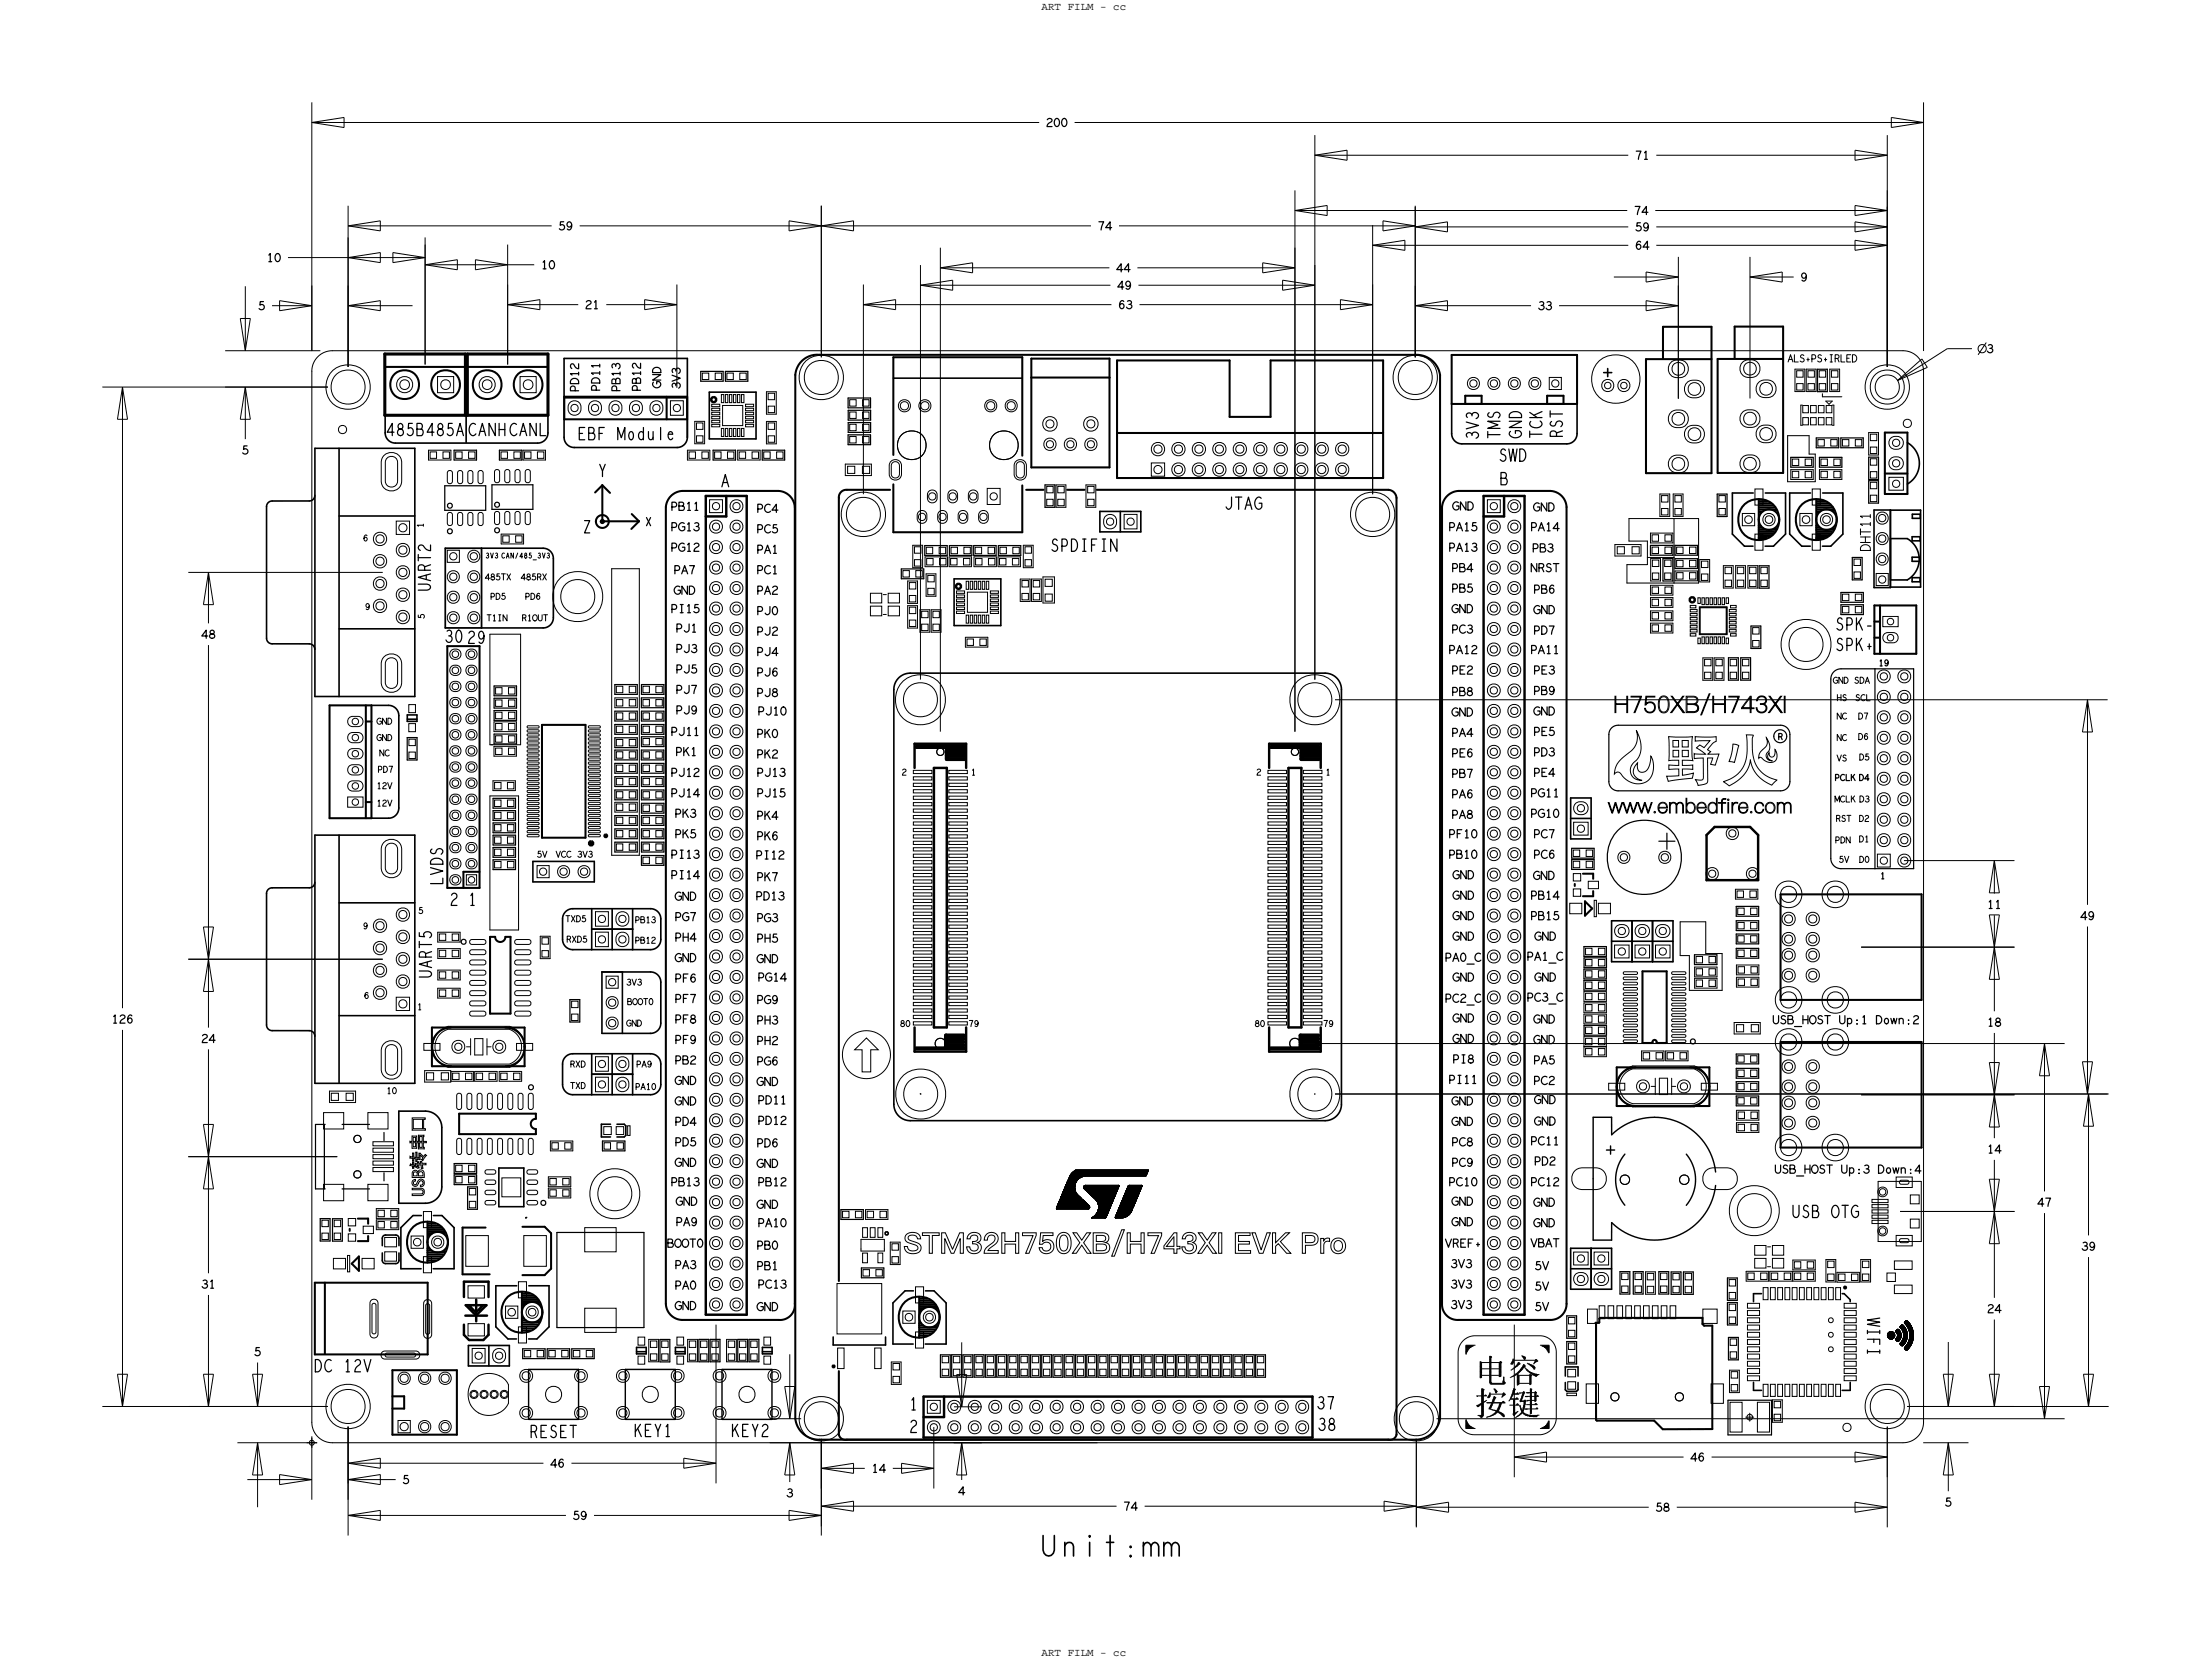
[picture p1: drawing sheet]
<svg xmlns="http://www.w3.org/2000/svg" width="274mm" height="207mm" viewBox="0 0 274 207" stroke-linecap="round" stroke-linejoin="round" font-family="sans-serif">
<defs><g id="words">
<text font-size="2.5" x="129.2" y="193.1">Unit:mm</text>
<g font-size="1.5">
<text x="80" y="65.2">x</text>
<text x="89.5" y="60.4">A</text>
<text x="58.1" y="112.4">1</text>
<text x="65.7" y="178.4">RESET</text>
<text x="112.9" y="175">1</text>
</g>
<g font-size="1.3">
<text x="129.3" y="1.2">ART FILM - cc</text>
<text x="129.3" y="205.5">ART FILM - cc</text>
</g>
<g font-size="1">
<text x="246.5" y="43.8">3</text>
<text x="97.6" y="185.8">3</text>
</g>
<g font-size=".8">
<text x="52.5" y="65.5" transform="rotate(-90 52.5 65.5)">1</text>
<text x="220.6" y="91.8">R</text>
<text x="120.5" y="96.2">1</text>
<text x="164.5" y="96.2">1</text>
<text x="233.3" y="109.1">1</text>
<text x="51.8" y="125.3">1</text>
</g>
</g></defs>
<!-- layer: Board Outline -->
<g fill="none" stroke="#000" stroke-width=".12">
<path d="M38.7 15.2l4-.6zM38.7 15.2l4 .6zM38.7 12.7v30.9zM38.7 15.2h90.3zM42.7 14.6v1.2zM133.3 15.2h105.4zM163.2 19.3l4-.7zM163.2 19.3l4 .6zM163.2 16.8v67.5zM163.2 19.3h38.9zM167.2 18.6v1.3zM205.5 19.3h28.7z"/>
<path d="M230.2 18.6l4 .7zM230.2 18.6v1.3zM230.2 19.9l4-.6zM234.2 16.8v28.7zM234.7 14.6l4 .6zM234.7 14.6v1.2zM234.7 15.8l4-.6zM238.7 12.7v30.9zM29.8 39.5l.6 4zM29.8 39.5h1.3zM30.4 35.5v8zM31.1 39.5l-.7 4z"/>
<path d="M33.8 37.9h4.9zM34.7 37.3l4 .6zM34.7 37.3v1.3zM34.7 38.6l4-.7zM35.7 32h7.5zM38.7 35.4v8.2zM43.2 28l4-.6zM43.2 32l4-.7zM43.2 37.9l4-.6zM43.2 28h25.3zM43.2 28l4 .7zM43.2 32l4 .6z"/>
<path d="M43.2 32h9.6zM43.2 37.9l4 .7zM43.2 35.4v10.1zM43.2 25.5v20zM43.2 29.5v16zM43.2 37.9h8zM47.2 27.4v1.3zM47.2 31.3v1.3zM47.2 37.3v1.3zM48.8 31.3l4 .7zM48.8 31.3v1.3zM48.8 32.6l4-.6z"/>
<path d="M52.8 32.9l4-.7zM52.8 32.9h10.2zM52.8 32.9l4 .6zM52.8 30.4v14.8zM52.8 29.5v15.7zM56.8 32.2v1.3zM59 32.2l4 .7zM59 32.2v1.3zM59 33.5l4-.6zM63 37.8l4-.6zM63 37.8l4 .6zM63 30.4v14.8z"/>
<path d="M63 35.3v9.9zM63 37.8h8.8zM63 32.9h3.3zM67 37.2v1.2zM71.9 28h30zM75.2 37.8h8.8zM80 37.2l4 .6zM80 37.2v1.2zM80 38.4l4-.6zM84 35.3v12.8zM97.9 27.4l4 .6zM97.9 27.4v1.3z"/>
<path d="M97.9 28.7l4-.7zM101.9 28l4-.6zM101.9 28h33.5zM101.9 28l4 .7zM101.9 25.5v18.8zM105.9 27.4v1.3zM107.1 37.8l4-.6zM107.1 37.8l4 .6zM107.1 35.3v26zM107.1 37.8h30.8zM111.1 37.2v1.2zM114.2 35.4l4-.6z"/>
<path d="M114.2 35.4h23.6zM114.2 35.4l4 .6zM114.2 32.9v51.4zM116.7 33.2l4-.6zM116.7 33.2l4 .7zM116.7 30.7v60.1zM116.7 33.2h21zM118.2 34.8v1.2zM120.7 32.6v1.3zM138.9 28h36.7zM141.1 33.2h19.6zM141.3 35.4h21.9z"/>
<path d="M141.4 37.8h28.9zM156.7 32.6l4 .6zM156.7 32.6v1.3zM156.7 33.9l4-.7zM159.2 34.8l4 .6zM159.2 34.8v1.2zM159.2 36l4-.6zM160.7 26.1l4-.6zM160.7 26.1h41.2zM160.7 26.1l4 .6zM160.7 30.7v60.1zM160.7 23.6v67.2z"/>
<path d="M163.2 32.9v51.4zM164.7 25.5v1.2zM166.3 37.2l4 .6zM166.3 37.2v1.2zM166.3 38.4l4-.6zM170.3 30.4l4-.6zM170.3 30.4l4 .7zM170.3 35.3v26zM170.3 27.9v33.4zM170.3 30.4h31.8zM171.6 27.4l4 .6zM171.6 27.4v1.3z"/>
<path d="M171.6 28.7l4-.7zM174.3 29.8v1.3zM175.6 28.2l4-.7zM175.6 37.9l4-.6zM175.6 28.2l4 .6zM175.6 37.9l4 .7zM175.6 25.5v18.8zM175.6 35.4v8.9zM175.6 25.7v18.6zM175.6 37.9h14.4zM175.6 28.2h26.5zM179.6 27.5v1.3z"/>
<path d="M179.6 37.3v1.3zM193.5 37.9h14.8zM200.3 34.4h8zM204.3 33.8l4 .6zM204.3 37.3l4 .6zM204.3 33.8v1.2zM204.3 35l4-.6zM204.3 37.3v1.3zM204.3 38.6l4-.7zM205.4 26.1h28.8zM205.5 28.2h28.7zM205.5 30.4h28.7z"/>
<path d="M208.3 35.4v14.1zM208.3 31.9v17.6zM217.2 34.4l4-.6zM217.2 34.4l4 .6zM217.2 31.9v17.5zM217.2 34.4h5.4zM221.2 33.8v1.2zM230.2 25.5l4 .6zM230.2 27.5l4 .7zM230.2 29.8l4 .6zM230.2 25.5v1.2zM230.2 26.7l4-.6z"/>
<path d="M230.2 27.5v1.3zM230.2 28.8l4-.6zM230.2 29.8v1.3zM230.2 31.1l4-.7zM234.2 25.7v19.8zM234.2 27.9v17.6zM234.2 23.6v21.9zM12.7 48h28zM14.6 52h1.2zM15.2 48l-.6 4zM15.2 48v77.1zM15.2 48l.6 4z"/>
<path d="M27.9 43.5h11.9zM27.9 48h12.8zM29.8 52h1.3zM30.4 48l-.6 4zM30.4 48v6.5zM30.4 48l.7 4zM235.5 47.2l3-2.7zM235.5 47.2l3.7-1.6zM235.5 47.2l6.1-3.9zM238.5 44.5l.7 1.1zM241.6 43.3h3.1zM246.5 42.5l-1 1.5z"/>
<path d="M23.4 71h24.1zM25.2 75h1.3zM25.9 71l-.7 4zM25.9 71v6.4zM25.9 71l.6 4zM25.9 80v39zM165.7 86.8h95.8zM199.6 99.6h.1l.4 1.2 .3-1.2h.1l.4 1.2 .4-1.2h.1l-.5 1.3h-.1l-.3-1.2-.4 1.2h-.1zM200.4 86.4h.1v.9h1.4v-.9h.1v2h-.1v-1h-1.4v1h-.1zM201.4 99.6h.1l.4 1.2 .3-1.2h.1l.4 1.2 .4-1.2h.1l-.5 1.3h-.1l-.3-1.2-.4 1.2h-.1zM202.4 86.4h1.3l-.8 2h-.1l.8-1.9h-1.2zM203 90.6a3.3 3.3 0 0 1 .3 3.5l-.1 .1a1.99 1.99 0 0 0-.9 1.6 1.27 1.27 0 0 0 1.5 1 1.17 1.17 0 0 1-1.1-.8 1.17 1.17 0 0 1 .5-1.3v.1a.78 .78 0 0 0 .5 1 1 1 0 0 0 1-.9l.2-1.1a2.51 2.51 0 0 1-.6 3.2 2.53 2.53 0 0 1-3.3-1.1 .46 .46 0 0 0-.7 .2 2.9 2.9 0 0 1 1.5-2.5 2.44 2.44 0 0 0 1.2-3z"/>
<path d="M203.2 99.6h.1l.4 1.2 .4-1.2h.1l.3 1.2 .4-1.2h.1l-.4 1.3h-.1l-.4-1.2-.3 1.2h-.1zM204.2 86.4h1.2v.1h-1.1v.8a.68 .68 0 0 1 1 .1 .68 .68 0 0 1-.3 1 .68 .68 0 0 1-.9-.5h.1a.57 .57 0 0 0 .8 .4 .57 .57 0 0 0 .1-.9 .57 .57 0 0 0-.9 .1h-.1zM206 99.7a.59 .59 0 0 1 .7-.1 .59 .59 0 0 1 .2 .7h-1.1a.49 .49 0 0 0 .4 .5 .49 .49 0 0 0 .6-.3h.1a.61 .61 0 0 1-.8 .4 .61 .61 0 0 1-.3-.9zM206 99.8a.49 .49 0 0 1 .6-.1 .49 .49 0 0 1 .2 .5h-1zM206 86.5a.67 .67 0 0 1 .8 0 .67 .67 0 0 1 .3 .7 .97 .97 0 0 1-.6 1.3 .99 .99 0 0 1-.7-1.3zM206.1 86.6a.59 .59 0 0 1 .7 0 .59 .59 0 0 1 .2 .7v.1a.67 .67 0 0 1-.1 .7 .67 .67 0 0 1-.7 .2 1.49 1.49 0 0 1-.1-1.7zM207.1 91.4h2.9v.2a9.6 9.6 0 0 0 .1 2.8l-1.3-.1v.7l1.3-.1v.6l-1.3-.1v.8l1.3-.3-.1 .7-3 .4-.2-.7h1.5v-.9l-1.2 .1v-.6l1.2 .1v-.3v-.4l-1.2 .1zM207.2 99.6h.1v.2a.42 .42 0 0 1 .4-.2 .42 .42 0 0 1 .4 .2 .44 .44 0 0 1 .5-.2 .44 .44 0 0 1 .3 .4v.9h-.1v-.9a.36 .36 0 0 0-.4-.4 .36 .36 0 0 0-.3 .4v.9h-.1v-.9a.37 .37 0 0 0-.4-.4 .37 .37 0 0 0-.3 .5v.8h-.1zM207.4 86.4h.1l.7 .9 .6-.9h.1l-.7 1 .8 1h-.1l-.7-.9-.7 .9h-.2l.8-1zM207.6 91.9h.7v.8h-.7zM207.6 93.1h.7v.8h-.7zM208.2 87.5l.7 .9z"/>
<path d="M208.2 87.4l.8 1zM208.7 91.9h.8v.8h-.7zM208.8 93.1h.7v.8h-.7zM208.9 88.4h.1zM209.2 99.1h.1v.8a.57 .57 0 0 1 .8-.3 .57 .57 0 0 1 .3 .8 .54 .54 0 0 1-.5 .5 .54 .54 0 0 1-.6-.3v.3h-.1zM209.2 86.4h.9a.5 .5 0 0 1 .6 .4 .5 .5 0 0 1-.4 .6 .54 .54 0 0 1 .5 .6 .54 .54 0 0 1-.7 .4h-.9zM209.3 86.5h.8a.42 .42 0 0 1 .5 .4 .42 .42 0 0 1-.5 .4h-.8zM209.3 88.3h.8zM209.3 87.4h.8a.46 .46 0 0 1 .6 .5 .46 .46 0 0 1-.6 .4h-.8zM209.5 99.8a.55 .55 0 0 1 .7 .1 .55 .55 0 0 1 0 .7 .5 .5 0 0 1-.7 .2 .5 .5 0 0 1-.2-.7zM210.1 87.4h.1zM210.1 88.3h.1z"/>
<path d="M210.2 87.4h.1zM210.2 88.3h.1zM210.3 87.4l.1 .1zM210.3 88.3h.1zM210.4 91.4h2.6v.6l-.5 .3-.6 .7 .4 .3-.4 .3h1.4l-.4 1.3-.6-.1 .2-.7h-.6v2.8a.53 .53 0 0 1-.6 .5l-.6 .1-.3-.8 .4 .1a.44 .44 0 0 0 .5-.1 .44 .44 0 0 0 .1-.5v-2.1h-1.2v-.6l1.4 .1-1.1-.8 .4-.4 .6 .4 .7-.9-1.8 .1zM210.4 87.5h.1zM210.4 88.3l.1-.1zM210.4 87.4h.1zM210.5 88.3h.1zM210.5 87.5l.1 .1zM210.5 88.2h.1zM210.5 87.4l.1 .1z"/>
<path d="M210.6 87.6v.1zM210.6 88.3v-.1zM210.7 87.5h.1M210.6 87.7l.1 .1zM210.6 88.1v.1zM210.7 87.5v.1zM210.7 87.8v.1zM210.7 88l-.1 .1zM210.7 87.9v.1zM210.7 88.2h-.1zM210.7 87.6l.1 .1zM210.7 88.1v.1z"/>
<path d="M210.8 87.7v.1zM210.8 88l-.1 .1zM210.8 87.9h.1M210.8 87.9v.1zM210.8 99.7a.59 .59 0 0 1 .7-.1 .59 .59 0 0 1 .2 .7h-1a.49 .49 0 0 0 .3 .5 .49 .49 0 0 0 .6-.3h.1a.61 .61 0 0 1-.8 .4 .61 .61 0 0 1-.3-.9zM210.9 99.8a.49 .49 0 0 1 .5-.1 .49 .49 0 0 1 .2 .5h-.9zM212.1 86.1h.1l-1 2.6h-.1zM212.2 99.7a.52 .52 0 0 1 .8 .2v-.8h.1v1.8h-.1v-.3a.59 .59 0 0 1-.8 .2 .59 .59 0 0 1-.2-.8zM212.2 99.7a.53 .53 0 0 1 .7 .1 .53 .53 0 0 1 .1 .7 .49 .49 0 0 1-.7 .3 .49 .49 0 0 1-.3-.7zM212.5 86.4h.2v.9h1.3v-.9h.1v2h-.1v-1h-1.3v1h-.2zM213.3 99.6h.3a.39 .39 0 0 1 .1-.4 .39 .39 0 0 1 .5-.1v.1h-.4l-.1 .1v.3h.4v.1h-.4v1.2h-.1v-1.2h-.3zM214.4 99.6h.1v1.3h-.1z"/>
<path d="M214.5 86.4h1.3l-.8 2h-.1l.8-1.9h-1.2zM214.9 99.6h.1v.3a.48 .48 0 0 1 .6-.3v.1a.47 .47 0 0 0-.6 .5v.7h-.1zM215 92.3l.8 .2-.6 2.1-.6-.1 .3-1zM216 99.7a.59 .59 0 0 1 .6-.1 .59 .59 0 0 1 .3 .7h-1.1a.49 .49 0 0 0 .4 .5 .49 .49 0 0 0 .6-.3h.1a.61 .61 0 0 1-.8 .4 .61 .61 0 0 1-.3-.9zM216 99.8a.48 .48 0 0 1 .5-.1 .48 .48 0 0 1 .3 .5h-1zM216.2 87.8h1zM216.7 91.2h.9l-.2 .5v.9a3.8 3.8 0 0 0 3.1 4.2l-.6 .6a3.9 3.9 0 0 1-2.7-3.1 4.2 4.2 0 0 1-2.6 3.2l-.7-.5 .8-.3 .8-.5 .4-.5 .5-.6a4.8 4.8 0 0 0 .4-2.1zM217.2 86.6v1.2h-1zM217.2 86.4h.1v1.4h.4v.1h-.4v.5h-.1v-.5h-1.1v-.1zM217.2 86.6v1.2zM217.3 86.4v1.4zM218 99.7a.54 .54 0 0 1 .9 .3h-.1a.5 .5 0 0 0-.7-.3 .5 .5 0 0 0-.3 .7 .47 .47 0 0 0 .5 .4 .47 .47 0 0 0 .5-.4h.1a.6 .6 0 0 1-.8 .5 .6 .6 0 0 1-.3-.9z"/>
<path d="M218.2 86.5a.57 .57 0 0 1 .8 0 .57 .57 0 0 1-.1 .9 .61 .61 0 0 1 .2 .9 .61 .61 0 0 1-.9 .1l-.2-.4-.1-.2h.1a.53 .53 0 0 0 .8 .6 .53 .53 0 0 0 .1-.9l-.4-.1v-.1a.48 .48 0 0 0 .6-.2 .48 .48 0 0 0-.2-.6 .48 .48 0 0 0-.7 .1l-.1 .4h-.1zM219.2 91.5l.2 .3a1.48 1.48 0 0 1 .2 1.2l-.1 .1a.75 .75 0 0 0-.2 1 .71 .71 0 0 0 .6 .3 .58 .58 0 0 1-.5-.3 .58 .58 0 0 1 .1-.7 .38 .38 0 0 0 .2 .5 .38 .38 0 0 0 .4-.1l.2-.3v-.5a1.09 1.09 0 0 1-.2 1.5 1.54 1.54 0 0 1-1.6-.5l-.2 .1-.1-.1a1.05 1.05 0 0 1 .4-.8l.1-.2a1.07 1.07 0 0 0 .5-1.5zM219.3 99.7a.64 .64 0 0 1 1 .5 .64 .64 0 0 1-1 .6 .79 .79 0 0 1 0-1.1zM219.4 99.7a.55 .55 0 0 1 .8 .5 .55 .55 0 0 1-.8 .5 .7 .7 0 0 1 0-1zM219.5 86.4h.2l.6 .9 .6-.9h.2l-.7 1 .7 1h-.1l-.7-.9-.7 .9h-.1l.7-1zM220.3 87.5l.7 .9zM220.4 87.4l.7 1zM220.5 99.6h.1v.2a.42 .42 0 0 1 .4-.2 .42 .42 0 0 1 .4 .2 .44 .44 0 0 1 .5-.2 .44 .44 0 0 1 .4 .4v.9h-.1v-.9a.36 .36 0 0 0-.4-.4 .36 .36 0 0 0-.3 .4v.9h-.1v-.9a.36 .36 0 0 0-.4-.4 .36 .36 0 0 0-.4 .5v.8h-.1zM221 88.4h.1zM221.4 86.4h.1v2h-.1zM258.4 90.8h1.3zM259 86.8l-.6 4z"/>
<path d="M259 86.8v25.5zM259 86.8l.7 4zM23.4 119h24.1zM25.2 115l.7 4zM25.2 115h1.3zM25.9 119l-.7 4zM25.9 119v8.5zM25.9 119l.6 4zM26.5 115l-.6 4zM231 117.5h19zM236.3 106.8h13.7zM246.9 110.8h1.2z"/>
<path d="M246.9 113.5l.6 4zM246.9 113.5h1.2zM247.5 106.8v4.1zM247.5 106.8l-.6 4zM247.5 113.6v3.9zM247.5 117.5l-.6 4zM247.5 117.5v8zM247.5 106.8l.6 4zM247.5 117.5l.6 4zM248.1 113.5l-.6 4zM259 115v20.8zM15.2 127.8v46.7z"/>
<path d="M25.2 123h1.3zM25.2 139.5l.7 4zM25.2 139.5h1.3zM25.9 130.2v13.3zM26.5 139.5l-.6 4zM51.1 138.7h1.7v.2h-.2v1.2h.2v.2h-1.7zM51.3 138.9h1.1v1.2h-1.1zM107.5 128.8l1.5 1.5h-1v2.7h-1v-2.7h-.9zM163.2 129.5h93zM165.7 135.8h95.8zM165.7 135.8h96zM231 135.9h19z"/>
<path d="M246.9 121.5h1.2zM246.9 131.9l.6 4zM246.9 139.9h1.2zM246.9 131.9h1.2zM247.5 128.2v7.7zM247.5 135.9v5.3zM247.5 135.9l-.6 4zM247.5 135.8l.6 4.1zM248.1 131.8l-.6 4.1zM253.1 133.5h1.2zM253.7 129.5l-.6 4zM253.7 129.5v18.3z"/>
<path d="M253.7 129.5l.6 4zM258.4 131.8l.6 4zM258.4 131.8h1.3zM258.5 139.8h1.3zM259.2 135.8l-.7 4zM259.2 135.8v17.5zM259.2 135.8l.6 4zM259.7 131.8l-.7 4zM23.4 143.5h18.5zM25.2 147.5h1.3zM25.9 143.5l-.7 4zM25.9 143.5v14.5z"/>
<path d="M25.9 143.5l.6 4zM50.9 144.4l.3 .1v-.3h.1v.4l.5 .2v-.3h-.3v-.1h.3v-.2h.2v.2h.2v-.3a.17 .17 0 0 1 .1 .1 .17 .17 0 0 1 .1 .2h.5v.1h-.4a.18 .18 0 0 0-.1 .2 .18 .18 0 0 0 0 .2l.1 .1h-.2l-.1-.5h-.2v.4l-.2 .1-.5-.3v.3h-.1v-.3l-.3-.1zM51.1 141h.6v.6h.2v-.7h.7l-.1 .7h.4v.2h-.4v.6h.1v.2h-.7v-.8h-.2v.7h-.6v-.7h-.2v-.2h.2zM51.1 147.5h1.1a.45 .45 0 0 1 .4 .4 .45 .45 0 0 1-.4 .5h-1.1v-.2h1.1a.26 .26 0 0 0 .3-.3 .26 .26 0 0 0-.3-.3h-1.1zM51.2 143.1h.1v.5h.3v-.6h.1v.7h.3v-.6h.1l.3 .3a.18 .18 0 0 0 .3 0 .18 .18 0 0 0 .1-.1l.1 .1-.4 .6-.2-.1a.32 .32 0 0 0 .1-.3 .32 .32 0 0 0-.3-.2v.5h-.1a.14 .14 0 0 0-.2-.1 .14 .14 0 0 0-.1 .2v.1h-.1v-.3h-.3v.3h-.1v-.4h-.1a.15 .15 0 0 1-.2 0 .15 .15 0 0 1 0-.1h.3zM51.2 145.3a.35 .35 0 0 1 .6 .2 .42 .42 0 0 1 .6-.3 .42 .42 0 0 1 .2 .5v.4h-1.5v-.6zM51.2 146.5l.3-.1v.2a.24 .24 0 0 0-.2 .2 .24 .24 0 0 0 .3 .2 .24 .24 0 0 0 .2-.2 .46 .46 0 0 1 .5-.5 .46 .46 0 0 1 .4 .6 .46 .46 0 0 1-.5 .4v-.2a.28 .28 0 0 0 .3-.3 .28 .28 0 0 0-.3-.3 .28 .28 0 0 0-.3 .3 .43 .43 0 0 1-.6 .4 .43 .43 0 0 1-.1-.7zM51.3 141.1h.3v.5h-.3zM51.3 141.8h.3v.5h-.3zM51.3 145.5l.3-.1 .1 .1 .1 .4h-.5zM52 145.5l.1-.1 .3 .1 .1 .4h-.6zM52.1 141h.3v.6h-.3z"/>
<path d="M52.1 141.8h.3v.6h-.3zM65.3 151.1h.1zM65.3 151.1h.1M65.3 151.2h.1M112.5 153.2a1.05 1.05 0 0 1 1.7 .5h-.3a.63 .63 0 0 0-.6-.4 .63 .63 0 0 0-.6 .3 1.04 1.04 0 0 0 .9 .5 .74 .74 0 0 1 .7 .9 .74 .74 0 0 1-.9 .6 .94 .94 0 0 1-1.2-.9h.4a.71 .71 0 0 0 .6 .5 .71 .71 0 0 0 .7-.3l-.1-.3-.2-.1a1.95 1.95 0 0 1-1.3-.6v-.4zM114.5 153h2v.3h-.8v2.2h-.4v-2.2h-.8zM116.9 153h.4l.9 2 .9-2h.4v2.5h-.3v-1.8l-.8 1.8h-.4l-.8-1.8v1.8h-.3zM120.2 153.2a.84 .84 0 0 1 1-.3 .84 .84 0 0 1 .5 .9l-.2 .3-.2 .1a.73 .73 0 0 1 .4 .9 .73 .73 0 0 1-.8 .5 .85 .85 0 0 1-.9-.9h.3a.51 .51 0 0 0 .7 .5 .51 .51 0 0 0 .3-.7l-.6-.2v-.2a.45 .45 0 0 0 .6-.2 .45 .45 0 0 0-.1-.6 .45 .45 0 0 0-.7 .1l-.1 .3h-.4zM122.4 153.2a.84 .84 0 0 1 1.3 0 .84 .84 0 0 1-.3 1.3l-.8 .7h1.3v.3h-1.8a1.58 1.58 0 0 1 1-1.2 .51 .51 0 0 0 .4-.7 .51 .51 0 0 0-.7-.3l-.2 .3-.1 .3h-.4l.1-.4zM124.3 153h.4v1h1.3v-1h.4v2.5h-.4v-1.1h-1.3v1.1h-.4zM126.9 153h1.7v.3l-.9 2.2h-.4l.9-2.2h-1.3zM129.1 153h1.6v.3h-1.3v.8a.88 .88 0 0 1 1.4 .5 .88 .88 0 0 1-1.1 1l-.4-.2-.3-.3v-.3h.3a.56 .56 0 0 0 .8 .4 .56 .56 0 0 0 .3-.8 .56 .56 0 0 0-.8-.2l-.2 .2h-.4z"/>
<path d="M131.1 149.9h.1M131.1 150h.1M131.1 150h4zM131.1 149.9h4.1zM131.1 150h4.1zM131.1 149.8h4.1zM131.1 149.8h.1M131.1 150h3.9zM131.2 149.8h.1M131.2 149.8h4zM131.2 149.7h.1M131.2 149.7h4z"/>
<path d="M131.2 149.6h.1M131.2 149.6h4zM131.2 149.6h3.9zM131.2 149.5h.1M131.3 149.6h.1M131.3 149.6h3.8zM131.3 149.5h3.8zM131.3 149.5h.1M131.3 149.5h3.7zM131.3 149.4h.1M131.3 149.4h3.6zM131.3 149.4h3.7z"/>
<path d="M131.3 149.3h.1M131.3 149.3h3.6zM131.3 149.3h3.5zM131.4 149.3h.1M131.4 149.3h3.4zM131.4 149.2h.1M131.4 149.2h3.4zM131.4 149.2h3.3zM131.4 149.1h.1M131.4 149.1h3.3zM131.4 153.2a.89 .89 0 0 1 1-.2 .89 .89 0 0 1 .5 1 1.24 1.24 0 0 1-.9 1.6 1.19 1.19 0 0 1-.9-1.6l.1-.5zM131.4 149.1h3.2z"/>
<path d="M131.5 149h.1M131.5 149.1h.1M131.5 149h3.1zM131.5 149.1h3.1zM131.5 149h3zM131.5 148.9h.1M131.5 148.9h2.9zM131.5 148.8h2.8zM131.5 148.9h2.8zM131.6 148.8h2.7zM131.6 148.7h2.6zM131.6 148.8h2.6z"/>
<path d="M131.6 148.7h.1M131.6 148.7h2.5zM131.6 148.6h.1M131.6 148.6h2.5zM131.7 148.6h.1M131.7 148.6h2.3zM131.7 148.5h.1M131.7 148.5h2.3zM131.7 148.5h2.2zM131.7 153.4a.5 .5 0 0 1 .6-.1 .5 .5 0 0 1 .2 .5 1.42 1.42 0 0 1-.3 1.4 .6 .6 0 0 1-.7-.7v-.8zM131.7 148.4h.1M131.7 148.4h2.2z"/>
<path d="M131.7 148.4h2.1zM131.7 148.3h2.1zM131.8 148.3h.1M131.8 148.3h2zM131.8 148.3h1.9zM131.8 148.2h.1M131.8 148.2h1.9zM131.8 148.2h1.8zM131.8 148.1h.1M131.8 148.1h1.8zM131.9 148.1h.1M131.9 148.1h1.7z"/>
<path d="M131.9 148h.1M131.9 148h1.6zM131.9 148.1h1.6zM131.9 147.9h.1M131.9 147.9h1.6zM132 147.9h.1M132 147.8h.1M132 147.8h1.4zM132 147.9h1.5zM132 147.7h1.4zM132 147.7h.1M132 147.6h.1"/>
<path d="M132.1 147.6h1.3zM132.1 147.6h.1M132.1 147.5h.1M132.1 147.5h1.3zM132.1 147.4h.1M132.1 147.4h1.3zM132.2 147.4h.1M132.2 147.4h1.2zM132.2 147.3h.1M132.2 147.3h1.2zM132.2 147.2h.1M132.2 147.2h1.2z"/>
<path d="M132.3 147.1h.1M132.3 147.1h1.1zM132.3 147h.1M132.3 147h1.1zM132.3 146.9h1.1zM132.3 146.9h.1M132.4 146.9h.1M132.4 146.9h1zM132.4 146.8h.1M132.4 146.8h1.1zM132.4 146.8h1zM132.4 146.7h.1"/>
<path d="M132.4 146.7h1.1zM132.5 146.7h.1M132.5 146.6h.1M132.5 146.6h1zM132.5 146.7h1zM132.5 146.6h1.1zM132.5 146.5h.1M132.5 146.5h1.1zM132.5 146.5h1.2zM132.5 146.4h1.2zM132.6 146.4h1.1zM132.6 146.4h1.2z"/>
<path d="M132.6 146.3h1.2zM132.6 146.3h1.3zM132.6 146.2h1.3zM132.6 146.2h1.4zM132.7 146.2h1.3zM132.7 146.1h1.4zM132.7 146.1h1.3zM132.7 146.1h1.5zM132.7 146h1.6zM132.7 146h1.7zM132.7 146h1.9zM132.7 146h1.8z"/>
<path d="M132.7 145.9h9.5zM132.8 145.9h9.4zM132.8 145.8h9.5zM132.9 145.8h9.4zM132.9 145.7h9.4zM132.9 145.6h9.4zM133 145.6h9.4zM133 145.6h9.3zM133 145.5h9.4zM133.1 145.5h9.3zM133.1 145.4h9.3zM133.1 153h.5l.6 .9 .7-.9h.4l-.8 1.2 .9 1.3h-.5l-.7-1-.6 1h-.5l.9-1.3z"/>
<path d="M133.2 145.4h9.2zM133.2 145.4h9.3zM133.3 145.3h9.2zM133.4 147.3h.1M133.4 147.4h.1M133.4 145.3h9.1zM133.4 147.2h.1M133.4 147.5h.1M133.4 147.1h.1M133.4 147.6h.1M133.4 147.7h.1M133.4 147h.1"/>
<path d="M133.4 145.2h9.1zM133.4 146.9h.1M133.4 147.8h.1M133.4 146.8h.1M133.5 145.2h9zM133.5 146.8h.1M133.5 147.9h.1M133.5 146.7h.1M133.5 148h.1M133.5 146.6h.1M133.5 148.1h.1M133.6 148h.1"/>
<path d="M133.6 148.1h.1M133.6 146.6h.1M133.6 146.5h.1M133.6 148.2h.1M133.7 146.5h.1M133.7 146.4h.1M133.7 148.2h.1M133.7 148.3h.1M133.8 146.4h.1M133.8 148.3h.1M133.8 146.3h.1M133.8 148.4h.1"/>
<path d="M133.9 148.4h.1M133.9 146.3h.1M133.9 146.2h.1M133.9 148.5h.1M134 148.5h.1M134 146.2h.1M134 148.6h.1M134 146.1h.1M134.1 148.6h.1M134.1 146.1h.1M134.1 148.7h.1M134.2 146.1h.1"/>
<path d="M134.2 148.7h.1M134.3 146h.1M134.4 146h.1M134.4 148.9h.1M134.4 149h.1M134.5 146h.1M134.5 149h.1M134.5 147.3h.1M134.5 147.4h.1M134.5 147.3h4.3zM134.5 147.4h4.3zM134.5 147.2h.1"/>
<path d="M134.5 147.2h4.3zM134.5 147.4h4.2zM134.5 147.5h.1M134.5 147.5h4.2zM134.5 147.2h4.4zM134.6 147.2h.1M134.6 149h.1M134.6 147.2h4.3zM134.6 147.5h4.1zM134.6 147.5h.1M134.6 149.1h.1M134.6 147.1h4.3z"/>
<path d="M134.6 147.1h4.2zM134.6 147.6h4.1zM134.6 147.1h.1M134.6 146h.1M134.6 147.6h.1M134.7 147.1h.1M134.7 149.1h.1M134.7 147.1h4.1zM134.7 147.6h4zM134.7 149.2h.1M134.7 147.6h.1M134.7 147.7h.1"/>
<path d="M134.7 147.7h4zM134.7 147.7h3.9zM134.8 147.7h.1M134.8 149.2h.1M134.8 147.7h3.8zM134.8 149.3h.1M134.8 147.8h.1M134.8 147.8h3.8zM134.9 147.8h.1M134.9 149.3h.1M134.9 147.8h3.7zM134.9 149.4h.1"/>
<path d="M134.9 147.9h.1M134.9 147.9h3.7zM135 147.9h.1M135 149.4h.1M135 147.9h3.6zM135 149.5h.1M135 147.9h3.5zM135 148h.1M135 148h3.5zM135 150h.1M135.1 149.5h.1M135.1 150h.1"/>
<path d="M135.1 148h3.4zM135.1 148h.1M135.1 149.6h.1M135.1 148.1h.1M135.1 148.1h3.4zM135.2 148.1h.1M135.2 149.6h.1M135.2 148.1h3.3zM135.2 149.9h.1M135.2 149.7h.1M135.2 149.8h.1M135.2 148.2h.1"/>
<path d="M135.2 148.2h3.3zM135.3 148.2h.1M135.3 148.2h3.1zM135.3 148.3h.1M135.3 148.3h3.1zM135.4 148.3h.1M135.4 148.3h3zM135.5 148.4h2.9zM135.5 148.4h.1M135.5 151.1h.1M135.5 148.4h2.8zM135.5 151.1h1.7z"/>
<path d="M135.5 151.1h1.6zM135.5 151.2h.1M135.5 151.2h1.6zM135.5 148.5h2.8zM135.6 148.5h.1M135.6 148.5h2.7zM135.6 151.1h.1M135.6 151.1h1.6zM135.6 151h.1M135.6 151h1.7zM135.7 148.6h.1M135.7 151h.1"/>
<path d="M135.7 153h1.1a.64 .64 0 0 1 .8 .4 .64 .64 0 0 1-.4 .8 .69 .69 0 0 1 .5 .9 .69 .69 0 0 1-.9 .4h-1.1zM135.7 148.6h2.6zM135.7 151h1.6zM135.7 148.6h2.5zM135.8 150.9h.1M135.8 148.7h.1M135.8 148.7h2.4zM135.8 150.9h1.5zM135.9 148.7h.1M135.9 150.9h.1M135.9 148.7h2.3zM135.9 150.9h1.4z"/>
<path d="M135.9 148.8h.1M135.9 148.8h2.3zM135.9 150.8h1.4zM135.9 150.8h.1M135.9 150.8h1.5zM136 148.8h.1M136 150.8h.1M136 148.8h2.2zM136 150.7h1.4zM136 150.7h.1M136 148.9h2.2zM136 148.9h.1"/>
<path d="M136 148.9h2.1zM136 150.6h.1M136 150.6h1.4zM136 153.3h.7a.39 .39 0 0 1 .5 .4 .39 .39 0 0 1-.5 .4h-.7zM136 154.4h.8a.43 .43 0 0 1 .5 .4 .43 .43 0 0 1-.5 .4h-.8zM136.1 149h2zM136.1 150.6h1.3zM136.1 150.6h.1M136.1 149h.1M136.1 150.6h1.4zM136.1 150.5h.1M136.1 150.5h1.4z"/>
<path d="M136.1 149.1h.1M136.1 149.1h2zM136.2 149.1h.1M136.2 149.1h1.9zM136.2 150.5h1.3zM136.2 150.4h.1M136.2 150.5h.1M136.2 149.1h1.8zM136.2 150.4h1.3zM136.2 149.2h1.8zM136.2 149.2h.1M136.2 150.3h.1"/>
<path d="M136.2 150.3h1.3zM136.2 149.3h.1M136.2 149.3h1.8zM136.2 150.3h1.4zM136.3 149.3h.1M136.3 150.2h.1M136.3 149.3h1.7zM136.3 150.2h1.3zM136.3 150.3h1.3zM136.3 149.4h.1M136.3 149.4h1.7zM136.3 149.4h1.6z"/>
<path d="M136.3 150.1h.1M136.3 150.1h1.3zM136.3 149.5h.1M136.3 149.5h1.6zM136.3 150h1.4zM136.3 150.1h1.4zM136.3 150h.1M136.3 149.6h.1M136.3 149.6h1.6zM136.3 149.9h.1M136.3 149.7h.1M136.3 149.9h1.4z"/>
<path d="M136.3 149.6h1.5zM136.3 149.7h1.5zM136.3 149.8h.1M136.3 149.8h1.5zM137.1 151.2h.1M137.1 151.1h.1M137.2 151.1h.1M137.3 151h.1M137.3 150.9h.1M137.3 150.8h.1M137.4 150.8h.1M137.4 150.7h.1"/>
<path d="M137.4 150.6h.1M137.5 150.5h.1M137.5 150.4h.1M137.6 150.3h.1M137.6 150.2h.1M137.6 150.1h.1M137.7 150.1h.1M137.7 150h.1M137.7 149.9h.1M137.8 149.8h.1M137.8 149.7h.1M137.8 149.6h.1"/>
<path d="M137.9 149.6h.1M137.9 149.5h.1M137.9 149.4h.1M138 149.3h.1M138 149.2h.1M138 149.1h.1M138.1 149.1h.1M138.1 149h.1M138.1 148.9h.1M138.2 148.8h.1M138.2 148.9h.1M138.2 148.7h.1"/>
<path d="M138.3 148.6h.1M138.3 148.7h.1M138.3 148.5h.1M138.3 148.4h.1M138.4 148.4h.1M138.4 148.3h.1M138.4 151.1h.1M138.4 151h.1M138.4 151.1h1.1zM138.4 151h1.2zM138.4 151.1h1.2zM138.4 148.2h.1"/>
<path d="M138.4 151.1h1zM138.4 151h1.3zM138.4 151.1h.9zM138.4 151.1h.8zM138.4 151h1.4zM138.4 150.9h.1M138.5 150.9h.1M138.5 148.2h.1M138.5 150.9h1.4zM138.5 150.9h1.3zM138.5 148.1h.1M138.5 151.2h.1"/>
<path d="M138.5 151.2h.6zM138.5 150.8h.1M138.5 150.8h1.5zM138.5 148h.1M138.5 150.8h1.6zM138.5 150.7h.1M138.5 150.7h1.6zM138.5 147.9h.1M138.6 147.9h.1M138.6 150.7h.1M138.6 150.7h1.6zM138.6 150.7h1.5z"/>
<path d="M138.6 150.6h.1M138.6 150.6h1.6zM138.6 147.8h.1M138.6 150.5h.1M138.6 150.5h1.7zM138.6 150.6h1.7zM138.6 147.7h.1M138.7 147.7h.1M138.7 150.4h.1M138.7 150.4h1.6zM138.7 147.6h.1M138.7 150.4h1.7z"/>
<path d="M138.7 150.3h.1M138.7 150.3h1.7zM138.7 147.5h.1M138.7 150.2h1.7zM138.7 147.4h.1M138.7 150.2h.1M138.8 147.4h.1M138.8 150.2h.1M138.8 150.2h1.7zM138.8 150.1h.1M138.8 150.1h1.7zM138.8 147.3h.1"/>
<path d="M138.8 147.1h.1M138.8 150h1.7zM138.8 147.2h.1M138.8 150h.1M138.8 150h1.8zM138.9 147.2h.1M138.9 149.9h.1M138.9 147.1h.1M138.9 149.9h1.7zM138.9 149.8h.1M138.9 149.8h1.7zM138.9 149.7h.1"/>
<path d="M138.9 149.7h1.7zM138.9 149.7h1.8zM139 149.7h.1M139 149.7h1.7zM139 149.6h.1M139 149.6h1.7zM139 149.5h.1M139 149.5h1.7zM139.1 149.5h.1M139.1 149.4h1.7zM139.1 149.5h1.7zM139.1 149.4h.1"/>
<path d="M139.1 151.2h.1M139.1 149.3h.1M139.1 149.3h1.7zM139.1 149.2h.1M139.2 149.2h.1M139.1 149.2h1.8zM139.1 149.3h1.8zM139.2 149.2h1.7zM139.2 149.1h.1M139.2 149.1h1.7zM139.2 152.6h.3l-1.2 3.3h-.3zM139.2 149h.1"/>
<path d="M139.2 149h1.7zM139.2 151.1h.1M139.2 149h1.8zM139.3 149h.1M139.3 149h1.7zM139.3 148.9h.1M139.3 148.9h1.7zM139.3 148.8h.1M139.3 151.1h.1M139.3 148.8h1.7zM139.3 148.8h1.8zM139.4 148.7h.1"/>
<path d="M139.4 148.7h1.7zM139.4 148.8h1.7zM139.4 151.1h.1M139.4 148.6h.1M139.4 148.6h1.7zM139.4 148.5h.1M139.4 148.5h1.8zM139.4 148.5h1.7zM139.5 148.5h.1M139.5 148.5h1.7zM139.5 151.1h.1M139.5 148.4h.1"/>
<path d="M139.5 148.4h1.7zM139.5 148.3h.1M139.5 148.3h1.7zM139.5 148.3h1.8zM139.6 148.3h.1M139.6 148.3h1.7zM139.6 148.2h1.7zM139.6 148.2h.1M139.6 151.1h.1M139.6 148.1h.1M139.6 148.1h1.7zM139.6 151h.1"/>
<path d="M139.6 148h.1M139.6 148h1.7zM139.6 148h1.8zM139.7 148h.1M139.7 148h1.7zM139.7 151h.1M139.7 147.9h.1M139.7 147.9h1.7zM139.7 147.8h.1M139.7 147.8h1.7zM139.7 147.8h1.8zM139.8 147.8h.1"/>
<path d="M139.8 147.8h1.7zM139.8 147.7h.1M139.8 151h.1M139.8 147.7h1.7zM139.8 147.6h1.7zM139.8 147.6h.1M139.8 150.9h.1M139.9 147.5h.1M139.9 147.6h.1M139.8 147.5h1.8zM139.8 147.5h1.7zM139.9 150.9h.1"/>
<path d="M139.9 147.5h1.7zM139.9 153h.4v1h1.3v-1h.4v2.5h-.4v-1.1h-1.3v1.1h-.4zM139.9 147.4h.1M139.9 147.4h1.7zM139.9 147.3h.1M139.9 147.3h1.8zM139.9 147.3h1.7zM140 150.9h.1M140 147.3h.1M140 150.8h.1M140 147.3h1.7zM140 147.2h.1"/>
<path d="M140 147.2h1.7zM140 147.1h1.7zM140 147.1h.1M140.1 150.8h.1M140.1 147.1h1.6zM140.1 150.7h.1M140.1 147.1h.1M140.2 150.7h.1M140.2 150.6h.1M140.3 150.5h.1M140.3 150.4h.1M140.4 150.4h.1"/>
<path d="M140.4 150.3h.1M140.4 150.2h.1M140.5 150.2h.1M140.5 150.1h.1M140.5 150h.1M140.6 149.8h.1M140.6 149.7h.1M140.7 149.7h.1M140.7 149.6h.1M140.7 149.5h.1M140.8 149.5h.1M140.8 149.4h.1"/>
<path d="M140.8 149.3h.1M140.9 149.2h.1M140.9 149.1h.1M140.9 149h.1M141 149h.1M141 148.9h.1M141 148.8h.1M141.1 148.8h.1M141.1 148.7h.1M141.1 148.6h.1M141.2 148.5h.1M141.2 148.4h.1"/>
<path d="M141.2 148.3h.1M141.3 148.3h.1M141.3 148.2h.1M141.3 148.1h.1M141.3 148h.1M141.4 148h.1M141.4 147.9h.1M141.4 147.8h.1M141.5 147.8h.1M141.5 147.7h.1M141.5 147.6h.1M141.6 147.6h.1"/>
<path d="M141.6 147.5h.1M141.6 147.4h.1M141.6 147.3h.1M141.7 147.3h.1M141.7 147.1h.1M141.7 147.2h.1M142.4 153h1.8v.3l-.9 2.2h-.5l1-2.2h-1.4zM145.7 153.5v1.2h-.9zM145.7 153h.3v1.7h.4v.3h-.4v.5h-.3v-.5h-1.3v-.4zM146.9 153.2a.84 .84 0 0 1 1-.3 .84 .84 0 0 1 .5 .9l-.2 .3-.2 .1a.73 .73 0 0 1 .4 .9 .73 .73 0 0 1-.8 .5 .85 .85 0 0 1-.9-.9h.3a.51 .51 0 0 0 .7 .5 .51 .51 0 0 0 .3-.7l-.6-.2v-.2a.45 .45 0 0 0 .6-.2 .45 .45 0 0 0-.1-.6 .45 .45 0 0 0-.6 .1l-.2 .3h-.4zM148.7 153h.5l.6 .9 .6-.9h.5l-.9 1.2 1 1.3h-.5l-.7-1-.7 1h-.4l.9-1.3zM151.2 153h.4v2.5h-.4z"/>
<path d="M153.3 153h1.8v.3h-1.4v.7h1.3v.4h-1.3v.8h1.5v.3h-1.9zM155.4 153h.4l.7 2.1 .7-2.1h.4l-.9 2.5h-.4zM157.9 153h.4v1.2l1.2-1.2h.5l-1.1 1.1 1.3 1.4h-.5l-1.1-1.2-.3 .3v.9h-.4zM161.6 153h1.1a.78 .78 0 0 1 .9 .7 .78 .78 0 0 1-.9 .8h-.7v1h-.4zM162 153.3h.6a.46 .46 0 0 1 .6 .5 .46 .46 0 0 1-.6 .4h-.6zM163.9 153.7h.4v.3l.3-.3h.4v.4l-.2-.1a.48 .48 0 0 0-.5 .5v1h-.4zM165.4 153.9a.94 .94 0 0 1 1.4 .1 .94 .94 0 0 1-.2 1.4 .94 .94 0 0 1-1.4-.4 1.11 1.11 0 0 1 .2-1.1zM165.7 154.1a.64 .64 0 0 1 .9 .3 .64 .64 0 0 1-.4 .8 .66 .66 0 0 1-.7-.4 .66 .66 0 0 1 .2-.7zM235.8 150.3h14.2zM246.9 146.3l.6 4zM246.9 154.3h1.2zM246.9 146.3h1.2z"/>
<path d="M247.5 143.9v6.4zM247.5 150.3l-.6 4zM247.5 150.3v10.7zM247.5 150.3l.6 4zM248.1 146.3l-.6 4zM253.7 150.5v25.6zM259.2 156v18.5zM12.7 174.5h28zM14.6 170.5l.6 4zM14.6 170.5h1.2zM15.8 170.5l-.6 4zM23.4 174.5h17.3z"/>
<path d="M25.2 170.5l.7 4zM25.2 170.5h1.3zM25.9 160.7v13.8zM26.5 170.5l-.6 4zM29.5 179h9.9zM29.5 174.5h11.2zM31.3 170.5l.7 4zM31.3 170.5h1.3zM32 169.1v5.4zM32 179v8zM32 179l-.7 4zM32 179l.6 4z"/>
<path d="M32.6 170.5l-.6 4zM38.7 178.2v7.9zM43.2 177v9.1zM43.2 177v7.1zM43.2 177v13.5zM88.9 164.4v19.7zM95.5 179h40.7zM95.5 176.1h3.9zM97.4 172.1l.6 4zM97.4 172.1h1.2zM98 168.1v8zM98 179l-.6 4z"/>
<path d="M98 179v4.9zM98 179l.6 4zM98.6 172.1l-.6 4zM101.9 178.6v6.1zM101.9 178.6v10.8zM101.9 178.6v11.9zM115.9 177.1v7.6zM118.3 179h3.5zM118.4 174.6h3.4zM118.7 170.6l.6 4zM118.7 170.6h1.3zM119.3 166.6v8z"/>
<path d="M119.3 179v4.7zM119.3 179l-.6 4zM119.3 179l.7 4zM120 170.6l-.7 4zM175.8 178.6v10.8zM175.8 178.6v10.9zM178.3 176.1h77.9zM187.9 164.4v18.9zM234.2 177v6.3zM234.2 177v12.5zM234.2 165.7h.1M234.2 165.6v.2z"/>
<path d="M234.2 165.6v.3zM234.2 165.5v.4zM234.3 165.5v.4zM234.3 165.5v.5zM234.3 165.4v.6zM234.4 165.4v.6zM234.4 165.4v.7zM234.4 165.3v.8zM234.5 165.3v.8zM234.6 165.3v.8zM234.6 165.3v.9zM234.6 165.2v1z"/>
<path d="M234.7 165.2v1zM234.7 165.3v.9zM234.8 165.3v.9zM234.8 165.3v.8zM234.9 165.3v.8zM235 165.3v.8zM235 165.4v.7zM235 165.4v.6zM235.1 165.4v.6zM235.1 165.5v.5zM235.1 165.5v.4zM235.1 165.6v.3z"/>
<path d="M235.1 165.6v.2zM235.1 165.7h.1M235.2 165.2h.1M235.2 166.2h.1M235.2 165.2v.1zM235.2 166.2v.1zM235.3 165.1v.2zM235.3 166.1v.2zM235.3 165.1v.3zM235.3 166.1v.3zM235.4 165.1v.3zM235.4 166v.4z"/>
<path d="M235.4 165v.4zM235.4 165v.5zM235.4 165.9v.5zM235.4 165v.6zM235.4 165.8v.6zM235.5 165v.6zM235.5 165.8v.6zM235.5 165.8v.7zM235.5 165v1.5zM235.6 165v1.5zM235.6 165v1.4zM235.7 165v1.4z"/>
<path d="M235.7 165.1v1.3zM235.7 165.1v1.2zM235.8 165.2v1zM235.8 164.6h.1M235.8 166.7h.1M235.8 164.6v.1zM235.8 166.7v.1zM235.8 165.3v.8zM235.8 164.6v.2zM235.8 166.6v.2zM235.8 166.6v.3zM235.9 164.5v.3z"/>
<path d="M235.9 165.3v.8zM235.9 166.6v.3zM235.9 165.4v.6zM235.9 165.5v.4zM235.9 165.6v.3zM235.9 164.5v.4zM235.9 165.6v.2zM235.9 166.5v.4zM235.9 165.7h.1M235.9 166.5v.5zM235.9 164.4v.5zM236 164.4v.5z"/>
<path d="M236 166.5v.5zM236 164.4v.6zM236 166.4v.6zM236.1 164.4v.7zM236.1 166.4v.6zM236.1 166.3v.7zM236.1 164.4v.8zM236.1 166.2v.8zM236.1 164.4v.9zM236.2 164.4v.9zM236.2 166.1v.9zM236.2 164.5v.8z"/>
<path d="M236.2 166.1v.8zM236.2 164.5v.9zM236.2 166v.9zM236.2 164.5v1zM236.2 165.9v1zM236.2 164.5v1.1zM236.2 165.8v1.1zM236.2 164.5v2.4zM236.3 164.6v2.2zM236.3 164.1h.1M236.3 167.3h.1M236.3 164.1v.1z"/>
<path d="M236.3 167.2v.1zM236.3 164.7v2zM236.3 167.2v.2zM236.3 164v.2zM236.4 164v.2zM236.4 164.7v2zM236.4 167.2v.2zM236.4 164v.3zM236.4 164.8v1.9zM236.4 164.8v1.8zM236.4 167.1v.3zM236.4 167.1v.4z"/>
<path d="M236.5 163.9v.4zM236.5 164.8v1.8zM236.5 167.1v.4zM236.5 164.9v1.7zM236.5 164.9v1.6zM236.5 163.9v.5zM236.5 167v.5zM236.5 165v1.5zM236.5 165v1.4zM236.6 163.9v.5zM236.6 165v1.4zM236.6 167v.5z"/>
<path d="M236.6 165.1v1.3zM236.6 165.1v1.2zM236.6 163.9v.6zM236.6 166.9v.6zM236.6 165.2v1zM236.6 165.3v.8zM236.6 163.9v.7zM236.6 166.8v.7zM236.7 163.9v.7zM236.7 165.4v.6zM236.7 166.8v.7zM236.7 165.5v.4z"/>
<path d="M236.7 165.6v.2zM236.7 174.5h7.6zM236.7 174.5h13.3zM236.7 174.5h25zM236.7 163.9v.8zM236.7 166.7v.8zM236.7 164v.7zM236.7 166.7v.7zM236.8 164v.7zM236.8 166.7v.7zM236.8 164v.8zM236.8 166.6v.8z"/>
<path d="M236.8 164v.9zM236.8 166.5v.9zM236.8 164.1v.8zM236.8 166.5v.8zM236.8 164.1v.9zM236.8 166.4v.9zM236.9 164.1v.9zM236.9 166.4v.9zM236.9 164.1v1zM236.9 166.3v1zM236.9 164.2v.9zM236.9 166.3v.9z"/>
<path d="M236.9 164.2v1zM236.9 166.2v1zM236.9 164.2v1.1zM236.9 166.1v1.1zM237 164.2v1.1zM237 166.1v1.1zM237 164.2v1.2zM237 166v1.2zM237 164.2v1.3zM237 165.9v1.3zM237 164.3v1.2zM237 164.3v1.4z"/>
<path d="M237 165.7v1.4zM237 164.3v2.8zM237.1 164.4v2.6zM237.1 164.5v2.4zM237.2 164.5v2.4zM237.2 164.6v2.2zM237.2 164.7v2zM237.3 164.7v2zM237.3 164.8v1.8zM237.3 164.9v1.7zM237.3 164.9v1.6zM237.3 165v1.4z"/>
<path d="M237.4 165v1.4zM237.4 165.1v1.2zM237.4 165.2v1zM237.4 165.3v.8zM237.4 165.4v.7zM237.4 165.4v.6zM237.4 165.5v.5zM237.4 165.5v.4zM237.4 165.6v.2zM238.7 179h5.6zM241.1 170.5l.7 4zM241.1 170.5h1.3z"/>
<path d="M241.8 166.5v8zM241.8 179l-.7 4zM241.8 179v6zM241.8 179l.6 4zM242.4 170.5l-.6 4zM246.9 170.5l.6 4zM246.9 170.5h1.2zM247.5 163.7v10.8zM248.1 170.5l-.6 4zM253.1 172.1l.6 4zM253.1 172.1h1.2zM254.3 172.1l-.6 4z"/>
<path d="M258.5 170.5l.7 4zM258.5 170.5h1.3zM259.8 170.5l-.6 4zM30.7 183.6h8zM31.3 183h1.3zM34.7 183l4 .6zM34.7 183v1.2zM34.7 184.2l4-.6zM43.2 181.6l4-.7zM43.2 183.6l4-.6zM43.2 188l4-.6zM43.2 183.6h5.9z"/>
<path d="M43.2 188h27zM43.2 181.6h24.2zM43.2 181.6l4 .6zM43.2 183.6l4 .6zM43.2 188l4 .7zM47.2 180.9v1.3zM47.2 183v1.2zM47.2 187.4v1.3zM70.9 181.6h18zM73.7 188h28.2zM84.9 180.9l4 .7zM84.9 180.9v1.3z"/>
<path d="M84.9 182.2l4-.6zM97.4 183h1.2zM97.9 187.4l4 .6zM97.9 187.4v1.3zM97.9 188.7l4-.7zM101.9 182.2l4-.6zM101.9 186.9l4-.6zM101.9 186.9h36.7zM101.9 182.2h5.4zM101.9 182.2l4 .6zM101.9 186.9l4 .6zM105.9 181.6v1.2z"/>
<path d="M105.9 186.3v1.2zM110.8 182.2h5.1zM111.9 181.6l4 .6zM111.9 181.6v1.2zM111.9 182.8l4-.6zM118.7 183h1.3zM142 186.9h33.8zM171.8 186.3l4 .6zM171.8 186.3v1.2zM171.8 187.5l4-.6zM175.8 187l4-.6zM175.8 187l4 .7z"/>
<path d="M175.8 187h28.8zM179.8 186.4v1.3zM187.9 180.8l4-.6zM187.9 180.8l4 .6zM187.9 180.8h21zM191.9 180.2v1.2zM208.1 187h26.1zM212.4 180.8h21.8zM230.2 180.2l4 .6zM230.2 186.4l4 .6zM230.2 180.2v1.2zM230.2 181.4l4-.6z"/>
<path d="M230.2 186.4v1.3zM230.2 187.7l4-.7zM241.1 183h1.3z"/>
<circle cx="234.2" cy="48" r="1.51"/>
<circle cx="246" cy="43.3" r=".51"/>
<circle cx="214.5" cy="99.2" r=".1"/>
<circle cx="205.3" cy="100.8" r=".1"/>
<circle cx="217.3" cy="100.8" r=".1"/>
<circle cx="107.5" cy="130.9" r="2.98"/>
<circle cx="131.1" cy="149.8" r="0"/>
<circle cx="131.4" cy="149.1" r="0"/>
<circle cx="131.5" cy="149" r="0"/>
<circle cx="131.6" cy="148.6" r="0"/>
<circle cx="132.1" cy="147.6" r="0"/>
<circle cx="132.3" cy="146.9" r="0"/>
<circle cx="132.4" cy="146.8" r="0"/>
<circle cx="133.4" cy="147.6" r="0"/>
<circle cx="133.4" cy="147.1" r="0"/>
<circle cx="133.4" cy="147.8" r="0"/>
<circle cx="133.6" cy="148.1" r="0"/>
<circle cx="133.7" cy="148.2" r="0"/>
<circle cx="133.7" cy="146.4" r="0"/>
<circle cx="134.2" cy="148.7" r="0"/>
<circle cx="134.5" cy="147.4" r="0"/>
<circle cx="134.6" cy="147.6" r="0"/>
<circle cx="134.7" cy="147.6" r="0"/>
<circle cx="134.8" cy="149.3" r="0"/>
<circle cx="135" cy="147.9" r="0"/>
<circle cx="135.1" cy="148" r="0"/>
<circle cx="135.2" cy="149.7" r="0"/>
<circle cx="135.4" cy="148.3" r="0"/>
<circle cx="135.5" cy="148.4" r="0"/>
<circle cx="136.1" cy="149" r="0"/>
<circle cx="136.3" cy="149.9" r="0"/>
<circle cx="137.2" cy="151.1" r="0"/>
<circle cx="137.4" cy="150.7" r="0"/>
<circle cx="137.4" cy="150.6" r="0"/>
<circle cx="137.7" cy="149.9" r="0"/>
<circle cx="137.8" cy="149.7" r="0"/>
<circle cx="138" cy="149.2" r="0"/>
<circle cx="138.3" cy="148.4" r="0"/>
<circle cx="138.4" cy="148.2" r="0"/>
<circle cx="138.6" cy="147.7" r="0"/>
<circle cx="138.6" cy="150.5" r="0"/>
<circle cx="138.7" cy="147.5" r="0"/>
<circle cx="138.7" cy="150.3" r="0"/>
<circle cx="138.8" cy="147.3" r="0"/>
<circle cx="139.1" cy="149.4" r="0"/>
<circle cx="139.1" cy="149.5" r="0"/>
<circle cx="139.3" cy="148.8" r="0"/>
<circle cx="139.4" cy="148.6" r="0"/>
<circle cx="139.5" cy="148.4" r="0"/>
<circle cx="140" cy="147.3" r="0"/>
<circle cx="140.2" cy="150.6" r="0"/>
<circle cx="140.7" cy="149.7" r="0"/>
<circle cx="140.7" cy="149.5" r="0"/>
<circle cx="141.2" cy="148.3" r="0"/>
<circle cx="141.3" cy="148.2" r="0"/>
<circle cx="141.5" cy="147.7" r="0"/>
<circle cx="141.7" cy="147.3" r="0"/>
</g>
<g fill="none" stroke="#000" stroke-width=".2">
<path d="M47.8 51.6v2.1zM47.8 53.7a1.27 1.27 0 0 0 1.3 1.3M49.1 55h17.6zM57.8 51.6v3.3zM68 53.7a1.27 1.27 0 0 1-1.3 1.3M68 51.6v2.1zM70 44.5h15.3zM70 44.5v9.8zM70 54.3a1.27 1.27 0 0 0 1.3 1.2M70 49.4h15.3zM71.3 55.5h12.7zM85.3 54.3a1.27 1.27 0 0 1-1.3 1.2"/>
<path d="M85.3 49.2v5.1zM85.3 44.5v9.8zM180.1 50.1v3.7zM180.1 53.8a1.27 1.27 0 0 0 1.3 1.3M181.4 55.1h13zM195.7 53.8a1.27 1.27 0 0 1-1.3 1.3M195.7 50.1v3.7zM236.7 54.9a2.96 2.96 0 0 1 0 5.2M59.8 77.9h7.6zM59.8 68h7.6zM67.4 68a1.27 1.27 0 0 1 1.3 1.3M68.7 76.7a1.27 1.27 0 0 1-1.3 1.2"/>
<path d="M68.7 69.3v7.4zM234.6 63.3h3.7zM234.6 63.3v9.6zM234.6 72.9h3.7zM234.6 66.8h2.1zM234.6 66.8v5.2zM234.6 72h2.1zM236.7 66.8a2.96 2.96 0 0 1 0 5.2M237.3 66.6v.5zM237.3 66.6h1zM237.3 69.1v.6zM237.3 69.1h1z"/>
<path d="M237.3 71.7h1zM237.3 71.7v.5zM237.3 67.1h1zM237.3 69.7h1zM237.3 72.2h1zM237.3 63.8h1zM237.3 63.8v.5zM237.3 64.3h1zM238.3 66.6v.5zM238.3 69.1v.6zM238.3 71.7v.5zM238.3 63.8v.5z"/>
<path d="M238.3 63.3v9.6zM46.1 87.5h2.1zM48.2 87.5a1.27 1.27 0 0 1 1.3 1.3M49.5 88.8v11.5zM110.9 85.6v51.4zM113 83.5a2.03 2.03 0 0 0-2.1 2.1M113 83.5h51.4zM164.4 83.5a2.03 2.03 0 0 1 2.1 2.1M166.5 85.6v51.4zM46.1 101.5h2.1zM49.5 100.3a1.27 1.27 0 0 1-1.3 1.2M69.8 114v2.6z"/>
<path d="M69.8 116.6a1.27 1.27 0 0 0 1.3 1.2M71.1 117.8h2.3zM71.1 112.8a1.27 1.27 0 0 0-1.3 1.2M71.1 112.8h2.3zM78.5 117.8h2.2zM78.5 112.8h2.2zM80.7 112.8a1.27 1.27 0 0 1 1.3 1.2M82 114v2.6zM82 116.6a1.27 1.27 0 0 1-1.3 1.2M49.5 137.9h3.3zM49.5 137.9v11.4zM52.8 137.9a2.03 2.03 0 0 1 2 2"/>
<path d="M54.8 139.9v7.4zM69.8 132v2.6zM69.8 134.6a1.27 1.27 0 0 0 1.3 1.2M71.1 135.8h2.3zM71.1 130.8a1.27 1.27 0 0 0-1.3 1.2M71.1 130.8h2.3zM74.7 120.6h6zM77.2 128.2h3.5zM78.5 135.8h2.2zM78.5 130.8h2.2zM80.7 130.8a1.27 1.27 0 0 1 1.3 1.2M80.7 120.6a1.27 1.27 0 0 1 1.3 1.3"/>
<path d="M82 132v2.6zM82 121.9v5.1zM82 134.6a1.27 1.27 0 0 1-1.3 1.2M82 127a1.27 1.27 0 0 1-1.3 1.2M110.9 137a2.03 2.03 0 0 0 2.1 2.1M113 139.1h51.4zM114.2 135.7h.1M163.2 135.8h.1M166.5 137a2.03 2.03 0 0 1-2.1 2.1M49.5 149.3h3.3zM54.8 147.3a2.03 2.03 0 0 1-2 2"/>
</g>
<g fill="none" stroke="#000" stroke-width=".13">
<path d="M38.7 46.1v130.4zM41.2 43.5a2.54 2.54 0 0 0-2.5 2.6M41.2 43.5h195zM221.8 54.1h2.7zM221.8 59.8h3.5zM221.8 54.1v5.7zM224.5 56.3h.8zM224.5 54.1v2.2zM225.3 56.3v3.5zM226.1 48.9v.3zM226.1 49.2h2.5zM236.2 43.5a2.54 2.54 0 0 1 2.5 2.6"/>
<path d="M238.7 46.1v130.4zM60.8 78.7h3.8zM60.8 78.7v13.7zM64.6 78.7v13.7zM75.9 70.6v35.5zM75.9 70.6h3.4zM79.3 70.6v15.3zM201.9 72.4h5.8zM201.9 70.1h2.5zM201.9 70.1v2.3zM202.1 64.3h5.6zM202.1 67.1h2.3z"/>
<path d="M202.1 64.3v2.8zM204.4 67.1v2.1zM204.4 69.2h3.3zM204.4 69.2v.9zM207.7 64.3h3.1zM207.7 64.3v4.9zM207.7 69.2v2.9zM207.7 72.1v.3zM207.7 72.4h3.1zM210.8 64.3v8.1zM60.8 98.8v16.6zM60.8 98.8h3.5z"/>
<path d="M60.8 92.4h.4zM60.9 92.4h3.7zM64.3 98.8v16.6zM79.3 85.9v20.2zM60.8 115.4h3.5zM75.9 106.1h3.4zM208.5 118.6h1.1zM208.5 114.4h3.2zM208.5 114.4v4.2zM209.6 118.6v4.3zM211.7 114.4v3.9zM211.7 118.3h2z"/>
<path d="M213.7 118.3v4.6zM209.6 122.9h4.1zM38.7 176.5a2.54 2.54 0 0 0 2.5 2.5M41.2 179h195zM238.7 176.5a2.54 2.54 0 0 1-2.5 2.5"/>
</g>
<g fill="none" stroke="#000" stroke-width=".15">
<path d="M199.6 91.1v5.9zM199.6 97a1.15 1.15 0 0 0 1.2 1.1M200.8 90h20.2zM200.8 98.1h20.2zM200.8 90a1.15 1.15 0 0 0-1.2 1.1M221 90a1.15 1.15 0 0 1 1.1 1.1M222.1 91.1v5.9zM222.1 97a1.15 1.15 0 0 1-1.1 1.1M227.2 84.3v22.2zM228.5 83h4.2zM228.5 83a1.27 1.27 0 0 0-1.3 1.3M227.2 106.5a1.27 1.27 0 0 0 1.3 1.3"/>
<path d="M228.5 107.8h4.2z"/>
<circle cx="220.9" cy="91.4" r=".8"/>
</g>
<g fill="none" stroke="#000" stroke-width=".25">
<path d="M98.7 46.5v129.5zM101.7 44h74zM101.7 44a2.73 2.73 0 0 0-3 2.5M175.7 44a2.95 2.95 0 0 1 3 2.5M178.7 46.5v129.5zM74.7 60.2l-.9 .9zM74.7 60.2l1 1zM74.7 60.2v4.5zM74.8 64.7h4.5zM78.4 63.8l.9 .9zM79.3 64.7l-1 .9zM82.6 62.9v98.9z"/>
<path d="M84.6 60.9h12zM84.6 60.9a2.17 2.17 0 0 0-2 2M96.6 60.9a2.13 2.13 0 0 1 2 2M98.6 62.9v98.9zM104.1 61.8v97.2zM105.1 60.8h5.4zM105.1 60.8a.93 .93 0 0 0-1 1M127.3 60.8h2.2zM132.4 60.8h2.2zM136.1 60.8h36.2zM172.3 60.8a1.09 1.09 0 0 1 1 1M173.3 61.8v116.2z"/>
<path d="M178.9 62.9v98.9zM180.9 60.9h11.5zM180.9 60.9a2.18 2.18 0 0 0-2 2M192.4 60.9a2.1 2.1 0 0 1 2 2M194.4 62.9v98.9zM82.6 161.8a2.08 2.08 0 0 0 2 2M84.6 163.8h12zM98.6 161.8a1.84 1.84 0 0 1-2 2M98.7 176a2.94 2.94 0 0 0 3 2.6M101.7 178.6h74zM104.1 178a.83 .83 0 0 0 1 .6M104.1 170.1v7.9z"/>
<path d="M105.1 178.6h67.2zM173.3 178a.83 .83 0 0 1-1 .6M178.7 176a3.1 3.1 0 0 1-3 2.6M178.9 161.8a1.92 1.92 0 0 0 2 2M180.9 163.8h11.5zM194.4 161.8a1.98 1.98 0 0 1-2 2"/>
<circle cx="74.7" cy="64.7" r=".8"/>
<circle cx="74.7" cy="64.7" r=".2"/>
</g>
<!-- layer: Components -->
<g fill="none" stroke="#000" stroke-width=".2">
<path d="M39.1 55.6h12.4zM39.1 55.6v30.8zM42.1 55.6v30.8zM51.5 55.6v30.8zM88 48.7h5.8zM88 48.7v5.8zM88 54.5h5.8zM93.8 48.7v5.8zM110.9 46.9h16zM199 46.2h1zM199.5 45.7v1zM33.1 62.9v16.3z"/>
<path d="M33.1 79.2l.2 .5 .5 .2M33.8 79.9h4.6zM33.8 62.2h4.6zM33.8 62.2l-.5 .2-.2 .5M38.4 79.9l.5 .2 .2 .5M39.1 61.5l-.2 .5-.5 .2M42.1 64h9.4zM42.1 78h9.4zM118.4 71.8h5.8zM118.4 71.8v5.8zM118.4 77.6h5.8zM124.2 71.8v5.8z"/>
<path d="M136.5 63.5h5.1zM136.5 63.5v2.5zM136.5 66h5.1zM139 63.5v2.5zM141.6 63.5v2.5zM210.9 78.7h3.3zM210.9 75.4v3.3zM210.9 75.4h3.3zM214.2 75.4v3.3zM215 61.2v5.1zM215 66.3l1.5 1.5zM215 61.2h2.6z"/>
<path d="M216.5 67.8h1zM219 67.8h1.1zM219.1 61.2h2.5zM220.1 67.8l1.5-1.5zM221.6 61.2v5.1zM222.1 61.2v5.1zM222.1 66.3l1.5 1.5zM222.1 61.2h2.6zM223.6 67.8h1zM226.1 67.8h1.1zM226.2 61.2h2.5zM227.2 67.8l1.5-1.5z"/>
<path d="M228.7 61.2v5.1zM232.6 63.3h2zM232.6 63.3v9.6zM232.6 72.9h2zM234.6 63.3v9.6zM39.1 86.4h12.4zM50.5 88.7v.8zM50.5 88.7h1.2zM50.5 89.5h1.2zM50.5 89.2h1.2zM51.7 88.7v.8zM194.9 99h2.5z"/>
<path d="M194.9 99v5.1zM197.4 99v5.1zM33.1 110.9v16.3zM33.8 110.2h4.6zM33.8 110.2l-.5 .2-.2 .5M39.1 109.5l-.2 .5-.5 .2M39.1 103.6h12.4zM39.1 103.6v30.8zM42.1 112h9.4zM42.1 103.6v30.8zM51.5 103.6v30.8zM66.1 109.4h7.6z"/>
<path d="M66.1 106.9v2.5zM66.1 106.9h7.6zM73.4 115.3h5.1zM73.4 117.8h5.1zM73.4 112.8h5.1zM73.4 112.8v2.5zM73.4 115.3v2.5zM73.7 106.9v2.5zM76 112.8v2.5zM76 115.3v2.5zM78.5 112.8v2.5zM78.5 115.3v2.5z"/>
<path d="M194.9 101.6h2.5zM194.9 104.1h2.5zM200 114.3h2.5zM200 114.3v5zM200 119.3h2.5zM200 116.8h2.5zM202.5 114.3v5zM202.5 114.3h2.6zM202.5 119.3h2.6zM202.5 116.8h2.6zM205.1 114.3v5zM205.1 114.3h2.5z"/>
<path d="M205.1 119.3h2.5zM205.1 116.8h2.5zM207.6 114.3v5zM33.1 127.2l.2 .5 .5 .2M33.8 127.9h4.6zM38.4 127.9l.5 .2 .2 .5M39.1 134.4h12.4zM42.1 126h9.4zM73.4 135.8h5.1zM73.4 133.3h5.1zM73.4 133.3v2.5zM73.4 130.8h5.1z"/>
<path d="M73.4 130.8v2.5zM74.6 139.5h1.2zM74.6 139.5v1.6zM74.7 120.6h2.5zM74.7 128.2h2.5zM74.7 120.6v7.6zM76 133.3v2.5zM76 130.8v2.5zM76.6 139.5h.9zM77.2 120.6v7.6zM77.5 139.5l.2 .2zM77.7 139.7v1.2z"/>
<path d="M78.5 133.3v2.5zM78.5 130.8v2.5zM47.4 153.7v.9zM47.4 155.5v.9zM47.4 156.4l.2 .3 .2 .1M47.8 156.8h1.3zM47.8 153.3l-.2 .1-.2 .3M47.8 153.3h1.3zM49.1 153.3l.3 .1 .1 .3M49.5 156.4l-.1 .3-.3 .1M49.5 153.7v.9zM49.5 155.5v.9z"/>
<path d="M49.7 157.4h2.6zM49.7 152.3v5.1zM51.2 150.8h1.1zM51.2 150.8l-1.5 1.5zM53.8 157.4h2.5zM53.8 150.8h1zM54.8 150.8l1.5 1.5zM56.3 152.3v5.1zM61.5 159.6v5.1zM61.5 159.6h2.6zM61.9 144.9h3.1zM61.9 144.9v4.8z"/>
<path d="M61.9 149.7h3.1zM65 144.9v4.8zM65.6 159.6h2.5zM68.1 159.6v5.1zM74.6 141.1h1.2zM76.6 141.1h.9zM77.5 141.1l.2-.2zM109.9 153l.1-.1 .2 .1v.1l-.2 .2-.1-.2zM194.9 160h2.5zM194.9 157.4h2.5zM194.9 154.9v5.1zM194.9 154.9h2.5z"/>
<path d="M197.4 160h2.6zM197.4 154.9v5.1zM197.4 157.4h2.6zM197.4 154.9h2.6zM200 154.9v5.1zM58.1 169.5h5.1zM58.1 167h5.1zM58.1 167v2.5zM60.7 167v2.5zM61.5 164.7l1.5 1.5zM63 166.2h1.1zM63.2 167v2.5z"/>
<path d="M65.6 166.2h1zM66.6 166.2l1.5-1.5zM79 167.2h1.2zM79 167.2v.8zM79 167.7h1.2zM79 168h1.2zM80.2 167.2v.8zM83.8 167.2h1.2zM83.8 167.2v.8zM83.8 167.7h1.2zM83.8 168h1.2zM85 167.2v.8z"/>
<path d="M94.6 167.2h1.2zM94.6 167.2v.8zM94.6 167.7h1.2zM94.6 168h1.2zM95.8 167.2v.8zM103.4 166.9h6.5zM103.4 165.9v1zM109.9 165.9v1zM110.8 161.7l1.5-1.5zM110.8 166.8h2.5zM110.8 161.7v5.1zM112.3 160.2h1z"/>
<path d="M114.8 166.8h2.6zM114.8 160.2h1.1zM115.9 160.2l1.5 1.5zM117.4 161.7v5.1zM194.2 169.6h1.6zM194.2 169.6v1.2zM194.2 172.5l.2 .2zM194.2 171.6v.9zM194.4 172.7h1.2zM195.8 172.5l-.2 .2zM195.8 169.6v1.2zM195.8 171.6v.9z"/>
<path d="M217.6 160.5h1zM217.6 160.5v1zM217.6 171.5v1zM217.6 172.5h1zM228.6 172.5h1zM228.6 160.5h.2zM228.8 160.5l.8 .8zM229.6 161.3v.2zM229.6 171.5v1z"/>
</g>
<g fill="none" stroke="#000" stroke-width=".12">
<path d="M53.2 55.9h2.8zM53.2 55.9v1.2zM53.2 57.1h2.8zM56 55.9v1.2zM64.9 55.9h2.8zM64.9 55.9v1.2zM64.9 57.1h2.8zM67.7 55.9v1.2zM85.3 55.9h2.8zM85.3 55.9v1.2zM85.3 57.1h2.8zM86.2 55.1h1.2z"/>
<path d="M86.2 52.3h1.2zM86.2 52.3v2.8zM87.4 52.3v2.8zM88.1 55.9v1.2zM91.5 57.1h2.8zM91.5 55.9h2.8zM91.5 55.9v1.2zM94.3 55.9v1.2zM95.1 51.4h1.2zM95.1 55.1h1.2zM95.1 48.6h1.2zM95.1 48.6v2.8z"/>
<path d="M95.1 52.3h1.2zM95.1 52.3v2.8zM96.3 48.6v2.8zM96.3 52.3v2.8zM104.9 59h3.2zM104.9 57.6v1.4zM104.9 57.6h3.2zM108.1 57.6v1.4zM222.2 58.3v1.2zM222.2 58.3h2.8zM222.2 59.5h2.8zM222.7 45.8h1.3z"/>
<path d="M222.7 45.8v2.8zM222.7 48.6h1.3zM223.5 52.8h.2zM223.5 50.3h.2zM223.5 50.3v2.5zM224 45.8v2.8zM224.1 48.6h1.3zM224.1 45.8h1.3zM224.1 45.8v2.8zM225 58.3v1.2zM225.4 45.8v2.8zM225.8 58.3v1.2z"/>
<path d="M225.8 58.3h2.8zM225.8 59.5h2.8zM226.6 49.8l.4 .4zM226.6 49.8h.8zM227 50.2l.4-.4zM227.1 45.8h1.2zM227.1 45.8v2.8zM227.1 48.6h1.2zM227.4 52.8h.2zM227.4 50.3h.2zM227.6 50.3v2.5zM228.3 45.8v2.8z"/>
<path d="M228.6 58.3v1.2zM231.9 56.5h1.2zM231.9 53.7h1.2zM231.9 53.7v2.8zM233.1 53.7v2.8zM62.2 67.5h2.8zM62.2 66.3h2.8zM62.2 66.3v1.2zM65 66.3v1.2zM109.6 73.8h.4zM109.6 76.2h.4zM112.6 75.2h1.3z"/>
<path d="M112.6 75.2v2.7zM112.6 72.1h1.3zM112.6 72.1v2.8zM112.6 77.9h1.3zM112.6 74.9h1.3zM113.3 67.7h1.2zM113.3 67.7v2.7zM113.3 70.4h1.2zM113.9 75.2v2.7zM113.9 72.1v2.8zM114.2 78.4h1.2zM114.2 75.7h1.2z"/>
<path d="M114.2 75.7v2.7zM114.5 67.7v2.7zM114.8 70.3h2.8zM114.8 69.1h2.8zM114.8 69.1v1.2zM114.9 74h1.2zM114.9 71.2h1.2zM114.9 71.2v2.8zM115.4 75.7v2.7zM115.6 75.7h1.2zM115.6 75.7v2.7zM115.6 78.4h1.2z"/>
<path d="M116.1 71.2v2.8zM116.8 75.7v2.7zM117.6 69.1v1.2zM117.8 69.1v1.2zM117.8 69.1h2.8zM117.8 70.3h2.8zM119.8 79.1h2.8zM119.8 79.1v1.2zM120.6 69.1v1.2zM120.9 69.1h2.7zM120.9 69.1v1.2zM120.9 70.3h2.7z"/>
<path d="M122.6 79.1v1.2zM123.6 69.1v1.2zM123.8 69.1v1.2zM123.8 69.1h2.8zM123.8 70.3h2.8zM126.6 74.6h1.2zM126.6 71.9h1.2zM126.6 71.9v2.7zM126.6 69.1v1.2zM127 70.4h1.2zM127 67.7h1.2zM127 67.7v2.7z"/>
<path d="M127.8 71.9v2.7zM128 71.9h1.2zM128 71.9v2.7zM128 74.6h1.2zM128.2 67.7v2.7zM129.2 71.9v2.7zM129.4 71.6h1.4zM129.4 71.6v3.2zM129.4 74.8h1.4zM130.8 71.6v3.2zM131 60.2h1.3zM131 60.2v2.8z"/>
<path d="M131 63h1.3zM132.3 60.2v2.8zM134.8 60.2h1.2zM134.8 60.2v2.8zM134.8 63h1.2zM136 60.2v2.8zM200.4 69h3.2zM200.4 67.6h3.2zM200.4 67.6v1.4zM203.6 67.6v1.4zM204.8 77.3h2.8zM204.8 77.3v1.2z"/>
<path d="M204.8 72.6h2.8zM204.8 72.6v1.2zM204.8 66.2h2.8zM204.8 66.2v1.2zM204.8 75.8h2.8zM204.8 75.8v1.2zM204.8 74.2h2.8zM204.8 74.2v1.2zM204.8 78.5h2.8zM204.8 73.8h2.8zM204.8 67.4h2.8zM204.8 77h2.8z"/>
<path d="M204.8 75.4h2.8zM204.8 69.3h1.3zM204.8 69.3v2.8zM204.8 72.1h1.3zM206 61.3h1.2zM206 61.3v2.8zM206 64.1h1.2zM206.1 69.3v2.8zM207.2 61.3v2.8zM207.6 77.3v1.2zM207.6 72.6v1.2zM207.6 66.2v1.2z"/>
<path d="M207.6 75.8v1.2zM207.6 74.2v1.2zM207.6 61.3h1.2zM207.6 61.3v2.8zM207.6 64.1h1.2zM207.9 70.9h2.7zM207.9 70.9v1.2zM207.9 72.1h2.7zM208.8 61.3v2.8zM210.6 70.9v1.2zM210.9 72.2h1.3zM210.9 69.4h1.3z"/>
<path d="M210.9 69.4v2.8zM212.2 69.4v2.8zM213.9 73h1.2zM213.9 70.2h1.2zM213.9 70.2v2.8zM215.1 70.2v2.8zM215.4 73h1.2zM215.4 70.2h1.2zM215.4 70.2v2.8zM216.6 70.2v2.8zM216.9 73h1.2zM216.9 70.2h1.2z"/>
<path d="M216.9 70.2v2.8zM218.1 70.2v2.8zM61.2 96.9h2.8zM61.2 96.9v1.2zM61.2 98.1h2.8zM61.3 92.6h2.8zM61.3 92.6v1.2zM61.3 89.6h2.8zM61.3 89.6v1.2zM61.3 93.8h2.8zM61.3 90.8h2.8zM64 96.9v1.2z"/>
<path d="M64.1 92.6v1.2zM64.1 89.6v1.2zM76.3 99.6h2.8zM76.3 99.6v1.2zM76.3 86.6h2.8zM76.3 86.6v1.2zM76.3 87.8h2.8zM79.1 99.6v1.2zM79.1 86.6v1.2zM119.8 80.3h2.8zM211.3 84.4h1.2zM211.3 81.6h1.2z"/>
<path d="M211.3 81.6v2.8zM212.5 81.6v2.8zM212.7 84.4h1.2zM212.7 81.6h1.2zM212.7 81.6v2.8zM213.9 81.6v2.8zM54.3 115.7h2.8zM54.3 115.7v1.2zM54.3 116.9h2.8zM54.3 117.7v1.2zM54.3 117.7h2.8zM54.3 118.9h2.8z"/>
<path d="M57.1 115.7v1.2zM57.1 117.7v1.2zM67 119h1.3zM67 116.2h1.3zM67 116.2v2.8zM68.3 116.2v2.8zM76.3 100.8h2.8zM197.8 111.7h.3v2.1h-.3zM215.4 110.3v1.3zM215.4 110.3h2.7zM215.4 111.6h2.7zM215.5 119.7v1.3z"/>
<path d="M215.5 119.7h2.8zM218.1 110.3v1.3zM218.3 119.7v1.3zM40.9 136.8h3.2zM40.9 135.4h3.2zM40.9 135.4v1.4zM44.1 135.4v1.4zM52.7 134.3h3.2zM52.7 132.9h3.2zM52.7 132.9v1.4zM54.3 122.6h2.8zM54.3 122.6v1.2z"/>
<path d="M54.3 123.8h2.8zM54.3 120.4v1.2zM54.3 120.4h2.8zM54.3 121.6h2.8zM54.7 128.3l.4-.4 .5-.2h7.6a2.29 2.29 0 0 1 1.5 2.2 2.29 2.29 0 0 1-1.5 2.1h-7.6a2.24 2.24 0 0 1-.9-3.7zM55.6 127.4h7.6zM55.6 132.4h7.6zM55.6 127.4a2.65 2.65 0 0 0-1.9 2.5 2.65 2.65 0 0 0 1.9 2.5M55.9 132.9v1.4zM56 134.2h2.7zM56 133h2.7zM56 133v1.2z"/>
<path d="M57.1 122.6v1.2zM57.1 120.4v1.2zM57.9 129.9h.5zM58.4 128.9v2zM58.7 133v1.2zM58.9 133v1.2zM58.9 133h2.8zM58.9 134.2h2.8zM58.9 128.9h1zM58.9 128.9v2zM58.9 130.9h1zM59.9 128.9v2z"/>
<path d="M60.4 128.9v2zM60.4 129.9h.5zM61.7 133v1.2zM61.9 133v1.2zM61.9 133h2.8zM61.9 134.2h2.8zM63.2 127.4a2.65 2.65 0 0 1 1.9 2.5 2.65 2.65 0 0 1-1.9 2.5M64.7 133v1.2zM77.9 139.7h.3v1.2h-.3zM196.6 124.4h2.7zM196.6 124.4v1.3zM196.6 129.9h2.7z"/>
<path d="M196.6 129.9v1.2zM196.6 128.6h2.7zM196.6 128.6v1.3zM196.6 123h2.7zM196.6 123v1.3zM196.6 125.8h2.7zM196.6 125.8v1.3zM196.6 125.7h2.7zM196.6 131.1h2.7zM196.6 124.3h2.7zM196.6 127.1h2.7zM199.3 124.4v1.3z"/>
<path d="M199.3 129.9v1.2zM199.3 128.6v1.3zM199.3 123v1.3zM199.3 125.8v1.3zM201.7 133.2l.4-.4 .5-.2h7.6a2.29 2.29 0 0 1 1.5 2.2 2.29 2.29 0 0 1-1.5 2.2h-7.6a2.24 2.24 0 0 1-.9-3.8zM202.6 132.3h7.6zM202.6 137.4h7.6zM202.6 132.3a2.65 2.65 0 0 0-1.9 2.5 2.65 2.65 0 0 0 1.9 2.6M203.7 130.4h2.8zM203.7 130.4v1.2zM203.7 131.6h2.8zM204.9 134.8h.5z"/>
<path d="M205.4 133.8v2zM205.9 133.8h1zM205.9 133.8v2zM205.9 135.8h1zM206.5 130.4v1.2zM206.7 131.6h2.8zM206.7 130.4h2.8zM206.7 130.4v1.2zM206.9 133.8v2zM207.4 134.8h.5zM207.4 133.8v2zM209.5 130.4v1.2z"/>
<path d="M210.2 132.3a2.65 2.65 0 0 1 1.9 2.5 2.65 2.65 0 0 1-1.9 2.6M210.3 120v1.2zM210.3 120h2.8zM210.3 121.4v1.2zM210.3 121.4h2.8zM210.3 121.2h2.8zM210.3 122.6h2.8zM213.1 120v1.2zM213.1 121.4v1.2zM215.2 128.3h3.2zM215.2 126.9h3.2zM215.2 126.9v1.4z"/>
<path d="M215.5 137.8v1.2zM215.5 137.8h2.8zM215.5 139.3h2.8zM215.5 139.3v1.2zM215.5 121.3v1.2zM215.5 121.3h2.8zM215.5 139h2.8zM215.5 121h2.8zM215.5 122.5h2.8zM218.3 137.8v1.2zM218.3 139.3v1.2zM218.3 121.3v1.2z"/>
<path d="M218.4 126.9v1.4zM43.1 155.8h.3v2h-.3zM46.7 151.4h2.8zM46.7 151.4v1.2zM46.7 150h2.8zM46.7 150v1.2zM46.7 152.6h2.8zM46.7 151.2h2.8zM49.5 151.4v1.2zM49.5 150v1.2zM68 146v1.3zM68 146h2.8z"/>
<path d="M68 147.4v1.3zM68 147.4h2.8zM68 147.3h2.8zM68 148.7h2.8zM68.3 141.6v1.2zM68.3 141.6h2.8zM68.3 142.8h2.8zM70.8 146v1.3zM70.8 147.4v1.3zM71.1 141.6v1.2zM106.8 153.8v1.2zM106.8 153.8h2.9z"/>
<path d="M106.8 155v.2zM106.8 155.2h2.9zM107.4 150.1h2.8zM107.4 150.1v1.2zM107.4 151.3h2.8zM109.7 153.8v1.2zM109.7 155v.2zM110.2 150.1v1.2zM110.5 156.9h1.2zM110.5 154.1h1.2zM110.5 154.1v2.8zM111.7 154.1v2.8z"/>
<path d="M204.2 157.8h1.2zM204.2 157.8v2.8zM205.4 157.8v2.8zM215.5 140.5h2.8zM216.7 157.8h2.8zM216.7 157.8v1.2zM216.7 159h2.8zM219.3 154.7h.4zM219.3 157.2h.4zM219.5 157.8v1.2zM219.6 159h2.8zM219.6 157.8v1.2z"/>
<path d="M219.6 157.8h2.8zM222.4 157.8v1.2zM222.5 159h2.8zM222.5 157.6h2.8zM222.5 157.8v1.2zM222.5 157.8h2.8zM222.5 156.4v1.2zM222.5 156.4h2.8zM225.3 157.8v1.2zM225.3 156.4v1.2zM226.6 159.1h1.2zM226.6 156.3h1.2z"/>
<path d="M226.6 156.3v2.8zM227.8 156.3v2.8zM228 159.1h2.7zM228 157.9h2.7zM228 157.9v1.2zM230.7 157.9v1.2zM230.9 159.1h1.2zM230.9 156.3h1.2zM230.9 156.3v2.8zM232.1 156.3v2.8zM233.1 146.6h5.3zM233.1 146.6v7.5z"/>
<path d="M233.1 154.1h5.3zM238.4 146.6v7.5zM58.4 171.7a2.72 2.72 0 0 1 4.7 .1M58.4 171.7a2.64 2.64 0 0 0 1.1 3.7 2.64 2.64 0 0 0 3.6-1.3M58.5 162h1.2v.6h-1.2zM63.1 171.8v2.3zM80.5 166.2h1.2zM80.5 166.2v2.8zM80.5 169h1.2zM81.7 166.2v2.8zM85.3 169h1.2zM85.3 166.2h1.2z"/>
<path d="M85.3 166.2v2.8zM86.5 166.2v2.8zM90.2 166.2h1.2zM90.2 166.2v2.8zM90.2 169h1.2zM91.4 166.2v2.8zM110.6 171.8h1.2zM110.6 169h1.2zM110.6 169v2.8zM111.8 169v2.8zM181.9 166.9h1.2zM181.9 167h1z"/>
<path d="M181.9 167.1h.9zM181.9 167.1h.8zM181.9 167.6h.2zM181.9 167.7h.2zM181.9 167.8h.2zM181.9 167.8h.1zM181.9 167.9h.1zM181.9 168h.1zM181.9 167.1h.7zM181.9 167.2h.6zM181.9 167.2h.5zM181.9 167.3h.5z"/>
<path d="M181.9 167.4h.4zM181.9 167.5h.3zM181.9 176.2h.1zM181.9 176.3h.1zM181.9 176.4h.1zM181.9 176.4h.2zM181.9 176.5h.2zM181.9 176.6h.2zM181.9 176.7h.3zM181.9 176.8h.4zM181.9 176.9h.4zM181.9 176.9h.5z"/>
<path d="M181.9 177h.6zM181.9 177h.7zM181.9 177.1h.8zM181.9 177.2h.9zM181.9 177.2h1zM181.9 177.3h1.2zM183.2 174.4h.4zM183.2 173.2h1.3zM183.3 174.5h.2zM183.3 173.3h.1zM183.4 174.6h.1zM183.4 174.4h.3z"/>
<path d="M183.4 175.6h.7zM183.5 174.3h.3zM183.5 175.7h.5zM183.6 174.2h.2zM183.7 169.2h.2zM183.7 170.5h.2zM183.7 170.6h.2zM183.7 170.7h.2zM183.7 170.8h.2zM183.7 170.9h.2zM183.7 171h.1M183.7 170.7h2.6z"/>
<path d="M183.7 169.3h.2zM183.7 169.4h.2zM183.7 169.5h.2zM183.7 169.6h.2zM183.7 169.7h.2zM183.7 169.8h.2zM183.7 169.9h.2zM183.7 170h.2zM183.7 170.1h.2zM183.7 170.2h.2zM183.7 170.3h.2zM183.7 170.4h.2z"/>
<path d="M183.7 169.9h2.6zM183.7 169h.1M183.7 169h.1zM183.7 169.1h.2zM183.7 169.1h2.6zM183.7 175.8h.3zM183.7 174.2h.4zM183.8 174.1h.3zM183.8 175.9h.1zM183.9 174.9h.2zM183.9 175h.2zM183.9 173.4h.2z"/>
<path d="M183.9 173.5h.2zM183.9 173.6h.2zM183.9 173.7h.2zM183.9 173.8h.2zM183.9 173.9h.2zM183.9 174h.3zM183.9 174.1h.2zM183.9 174.2h.2zM183.9 174.3h.2zM183.9 174.4h.2zM183.9 174.5h.2zM183.9 174.6h.2z"/>
<path d="M183.9 174.7h.2zM183.9 174.8h.2zM183.9 172.3h.1zM183.9 172.4h.2zM183.9 172.4h.3zM183.9 172.5h.2zM183.9 172.6h.2zM183.9 172.7h.2zM183.9 172.8h.2zM183.9 172.9h.2zM183.9 173h.2zM183.9 173.1h.2z"/>
<path d="M183.9 173.2h.2zM183.9 173.3h.2zM183.9 175.1h.2zM183.9 175.2h.2zM183.9 175.3h.2zM183.9 175.4h.2zM183.9 175.5h.2zM183.9 175.6h.2zM184.2 173.9h.1zM184.2 173.2h.3zM184.3 173.1h.1zM184.3 173.8h.1z"/>
<path d="M184.5 173.8h.1M184.5 175.9h.1zM184.5 174.1h2.2zM184.5 174.1h2.3zM184.6 173.4h.3zM184.6 173.4h.2zM184.6 175.8h.2zM184.6 173.3h.3zM184.7 173.2h.2zM184.7 173.3h.2zM184.8 174.8h.1zM184.8 173.2h.1z"/>
<path d="M184.8 175.8h.1zM184.8 174.7h.2zM184.8 173.1h.1zM184.9 169.2h.1zM184.9 170.5h.1zM184.9 170.6h.1zM184.9 170.7h.1zM184.9 170.8h.1zM184.9 170.9h.1zM184.9 171h.1zM184.9 171.1h.1zM184.9 169.3h.1z"/>
<path d="M184.9 169.4h.1zM184.9 169.5h.1zM184.9 169.6h.1zM184.9 169.7h.1zM184.9 169.8h.1zM184.9 169.9h.1zM184.9 170h.1zM184.9 170.1h.1zM184.9 170.2h.1zM184.9 170.3h.1zM184.9 170.4h.1zM184.9 168.3h.1"/>
<path d="M184.9 168.3h.2zM184.9 168.4h.2zM184.9 168.5h.2zM184.9 168.5h.1zM184.9 168.6h.1zM184.9 168.7h.1zM184.9 168.8h.1zM184.9 168.9h.1zM184.9 169h.1zM184.9 169.1h.1zM184.9 174.6h.2zM184.9 174.7h.1z"/>
<path d="M184.9 172.8h.1M184.9 172.9h.1M184.9 173h.1M184.9 173h1.9zM184.9 171.2h.1zM184.9 171.3h.1zM184.9 171.4h.1zM184.9 171.5h.1zM184.9 171.6h.2zM184.9 174.5h.2zM184.9 174.9h.2zM184.9 171.7h1.9z"/>
<path d="M184.9 171.7h1.8zM184.9 175.7h.2zM184.9 174.4h.3zM185 174.3h.2zM185 174.4h.2zM185 171.8h1.6zM185 175.6h.2zM185.1 174.9h.2zM185.1 174.2h.1zM185.1 174.1h.2zM185.1 175.6h.2zM185.2 173.9h.2z"/>
<path d="M185.2 174h.1zM185.2 175h.3zM185.2 173.8h.2zM185.2 175.5h.2zM185.3 173.6h.2zM185.3 173.7h.2zM185.3 173.7h.1zM185.3 175.5h.2zM185.3 173.5h.3zM185.3 173.5h.2zM185.4 175h.2zM185.4 173.4h.1z"/>
<path d="M185.4 173.4h.2zM185.4 172.3h.1M185.4 173.3h.1zM185.4 175.5h.2zM185.4 172.4h.1zM185.4 172.4h.2zM185.4 175.4h.2zM185.5 172.5h.1zM185.5 175.3h.2zM185.5 172.5h.2zM185.5 172.6h.2zM185.5 172.7h.3z"/>
<path d="M185.5 175.1h.4zM185.6 172.7h.2zM185.6 172.7h.1zM185.6 172.8h.1zM185.6 175.3h.2zM185.6 175.1h.3zM185.6 175.2h.4zM185.6 175.2h.6zM185.7 175h.2zM185.8 174.9h.2zM185.8 175h.2zM185.9 174.8h.1z"/>
<path d="M185.9 174.9h.1zM185.9 174.7h.2zM185.9 174.8h.2zM185.9 174.6h.3zM185.9 175.3h.4zM186 174.5h.2zM186 174.6h.2zM186 169.2h.3zM186 170.5h.3zM186 170.6h.3zM186 170.7h.3zM186 170.8h.3z"/>
<path d="M186 170.8h.2zM186 169.3h.3zM186 169.4h.3zM186 169.5h.3zM186 169.6h.3zM186 169.7h.3zM186 169.8h.3zM186 169.9h.3zM186 170h.3zM186 170.1h.3zM186 170.2h.3zM186 170.3h.3z"/>
<path d="M186 170.4h.3zM186 169.1h.3zM186 174.3h.3zM186 174.4h.3zM186 174.4h.2zM186 175.3h.3zM186.1 169h.2zM186.1 174.1h.2zM186.1 174.2h.2zM186.1 175.4h.4zM186.2 169h.1zM186.2 175.5h.3z"/>
<path d="M186.3 175.5h.3zM186.3 173.4h.1zM186.3 175.6h.4zM186.4 174h.3zM186.4 173.2h.2zM186.4 173.3h.1zM186.4 175.6h.3zM186.5 173.9h.1zM186.5 173.1h.3zM186.5 173.1h.2zM186.5 173.2h.1zM186.5 171.6h.3z"/>
<path d="M186.5 175.7h.2zM186.5 172.9h.2zM186.5 173h.2zM186.5 171.3h.1zM186.5 171.4h.2zM186.5 171.5h.2zM186.5 175.8h.2zM186.6 170.9h.1M186.6 171h.1M186.6 171.1h.1M186.6 172.8h.1M186.6 171.2h.1"/>
<path d="M186.6 171.3h.1M186.6 175.8h.1zM187.3 173.8h.1M187.3 173.7h.1zM187.3 174.4h1.2zM187.4 170.9h.1M187.4 173.6h1zM187.4 173.5h.2zM187.4 173.5h.1zM187.5 169.2h.2zM187.5 170.9h.1zM187.5 169.3h.2z"/>
<path d="M187.5 170h.1zM187.5 173.4h.1zM187.5 173.3h.1zM187.6 169.1h.2zM187.6 173.2h.1zM187.6 173.3h.1zM187.6 170.8h.1zM187.6 169.9h.1zM187.6 169h.2zM187.6 173.1h.1zM187.7 169.9h.1M187.7 168.9h.1z"/>
<path d="M187.7 169h.1zM187.7 172.9h.1zM187.7 173h.7zM187.7 173h.8zM187.7 170.8h.1zM187.7 168.8h.1zM187.7 168.8h3.1zM187.7 172.7h.2zM187.7 172.8h.2zM187.7 170.7h.2zM187.7 169.9h.1zM187.7 168.6h.1z"/>
<path d="M187.7 168.7h.1zM187.7 172.5h.3zM187.7 172.6h.2zM187.7 175.5h.4zM187.7 175.5h.3zM187.8 169.8h.1zM187.8 174.9h.2zM187.8 175h.2zM187.8 173.7h.2zM187.8 173.8h.2zM187.8 173.9h.2zM187.8 174h.2z"/>
<path d="M187.8 174.1h.2zM187.8 174.2h.2zM187.8 174.3h.2zM187.8 174.4h.2zM187.8 174.5h.2zM187.8 174.6h.2zM187.8 174.7h.2zM187.8 174.8h.2zM187.8 172.3h.1zM187.8 172.4h.2zM187.8 172.4h.3zM187.8 172.5h.2z"/>
<path d="M187.8 175.1h.2zM187.8 175.2h.2zM187.8 175.3h.2zM187.8 175.3h.4zM187.8 175.4h.3zM187.8 175.5h.2zM187.8 175.6h.1zM187.9 170.7h.1zM187.9 169.7h.1zM187.9 175.6h.1M187.9 170.6h.2zM187.9 169.7h.2z"/>
<path d="M188 169.6h.1zM188 170.6h.2zM188 169.6h.2zM188 175.9h.1M188.1 170.5h.2zM188.1 169.5h.2zM188.1 173.5h.2zM188.1 175.3h.1zM188.1 175.9h.1zM188.2 169.4h.2zM188.2 173.5h.1zM188.2 174.3h.2z"/>
<path d="M188.2 175.2h.1zM188.2 175.8h.1zM188.2 170.4h.2zM188.2 174.2h.2zM188.2 172.9h.2zM188.3 170.6h.1zM188.3 170.7h1.8zM188.3 170.7h.2zM188.3 170.8h.2zM188.3 170.9h.2zM188.3 171h.2zM188.3 171.1h.2z"/>
<path d="M188.3 169.3h.3zM188.3 169.3h.2zM188.3 170.4h.2zM188.3 174.2h.1M188.3 172.8h.1M188.3 171.2h.2zM188.3 171.3h.2zM188.3 171.4h.2zM188.3 171.5h.2zM188.3 171.6h.2zM188.3 171.7h1.7zM188.3 171.7h.2z"/>
<path d="M188.3 171.8h.2zM188.3 171.8h.1zM188.3 171.9h.1M188.3 175.2h.1M188.3 175.8h.1zM188.3 169.2h.4zM188.3 170.3h.2zM188.3 175.1h.1M188.3 175.7h.1zM188.4 169.2h.2zM188.4 170.3h.2zM188.4 169.1h.1z"/>
<path d="M188.4 175.6h.1zM188.4 170.2h.3zM188.5 170.2h.2zM188.5 175.6h.1zM188.5 170.1h.2zM188.5 172.8h.7zM188.5 175.5h.2zM188.6 170h.2zM188.6 173.8h.8zM188.6 174.4h.1zM188.6 174.5h.1zM188.6 172.9h.1z"/>
<path d="M188.6 175.5h.1zM188.7 169.9h.2zM188.7 170h.1zM188.7 173.8h.1zM188.7 173.9h.7zM188.7 173.9h.1M188.7 174.6h.1M188.7 174.7h.1M188.7 175.5h.1zM188.7 169.9h.3zM188.7 173.7h.1zM188.7 174.8h.1"/>
<path d="M188.7 174.8h.1zM188.7 174.9h.1zM188.7 175.4h.1zM188.7 175h.1zM188.7 173.5h.2zM188.7 173.6h.2zM188.7 173.6h.1zM188.7 175.3h.2zM188.8 169.8h.2zM188.8 175h.1M188.8 173.4h.2zM188.8 173.5h.1z"/>
<path d="M188.8 175.1h.3zM188.8 175.1h.2zM188.8 175.2h.2zM188.8 175.3h.3zM188.8 169.7h.3zM188.8 168.2h.1zM188.8 173.2h.2zM188.8 173.3h.2zM188.9 169.6h.3zM188.9 168.3h.2zM188.9 175h.2zM188.9 173.1h.2z"/>
<path d="M188.9 173.2h.2zM189 169.5h.3zM189 169.6h.2zM189 168.4h.3zM189 174.9h.1zM189 175h.1zM189 172.8h.2zM189 172.9h.1zM189 173h.1zM189 175.3h.1zM189 169.4h.2zM189 168.5h.3z"/>
<path d="M189 174.7h.1zM189 174.8h.1zM189 172.7h.1zM189 175.4h.2zM189.1 169.3h.1M189.1 169.4h.1M189.1 168.5h.2zM189.1 174.4h.1zM189.1 174.5h.1zM189.1 174.6h.1zM189.1 172.7h.1M189.1 175.5h.2z"/>
<path d="M189.1 168.6h.2zM189.1 174h.2zM189.1 174.1h.2zM189.1 174.2h.2zM189.1 174.3h.2zM189.1 175.5h.3zM189.1 168.7h.1zM189.1 173.8h.2zM189.1 173.9h.2zM189.2 169.7h.1zM189.2 173.7h.1zM189.2 175.5h.4z"/>
<path d="M189.3 169.8h.1M189.3 174.8h1.5zM189.3 173.3h1.6zM189.3 175.6h.5zM189.3 169.9h.1zM189.3 174.9h.2zM189.3 173.3h.3zM189.4 169.9h.1M189.4 175.6h1.4zM189.4 169.9h.1zM189.4 170h.2zM189.4 174.3h1.4z"/>
<path d="M189.4 172.8h1.3zM189.5 170h.1zM189.5 173.8h1.1zM189.5 172.8h.3zM189.5 169.2h.1zM189.5 170.1h.2zM189.5 173.8h.1zM189.5 175.7h1.3zM189.6 169.2h.1zM189.6 170.2h.2zM189.7 169.3h.1zM189.7 170.2h.1z"/>
<path d="M189.7 169.3h.3zM189.7 170.3h.2zM189.8 170.6h.3zM189.8 170.3h.3zM189.8 175.8h.9zM189.8 170.6h.1zM189.8 170.7h.3zM189.8 170.8h.2zM189.8 170.9h.2zM189.8 171h.2zM189.8 171.1h.2zM189.8 169.4h.3z"/>
<path d="M189.8 170.4h.3zM189.8 171.2h.2zM189.8 171.3h.2zM189.8 171.4h.2zM189.8 171.5h.2zM189.8 171.6h.2zM189.8 171.7h.2zM189.8 171.8h.2zM189.8 171.8h.1zM189.9 169.4h.3zM189.9 174.9h.2zM189.9 175h.2z"/>
<path d="M189.9 173.4h.2zM189.9 173.5h.2zM189.9 173.6h.2zM189.9 173.7h.2zM189.9 173.8h.2zM189.9 173.9h.2zM189.9 174h.2zM189.9 174.1h.2zM189.9 174.2h.2zM189.9 174.4h.2zM189.9 174.5h.2zM189.9 174.6h.2z"/>
<path d="M189.9 174.7h.2zM189.9 174.8h.2zM189.9 172.3h.1zM189.9 172.4h.2zM189.9 172.5h.2zM189.9 172.6h.2zM189.9 172.7h.2zM189.9 172.8h.2zM189.9 172.9h.2zM189.9 173h.2zM189.9 173.1h.2zM189.9 173.2h.2z"/>
<path d="M189.9 173.3h.2zM189.9 175.1h.2zM189.9 175.2h.2zM189.9 175.3h.2zM189.9 175.4h.2zM189.9 175.5h.1M189.9 169.5h.4zM189.9 170.4h.4zM190 170.5h.5zM190.1 169.5h.3zM190.1 170.5h.6zM190.1 169.6h.3z"/>
<path d="M190.1 170.6h.9zM190.1 169.6h.4zM190.2 169.7h.3zM190.2 170.6h.6zM190.2 175.8h.5zM190.3 169.2h.1zM190.3 169.8h.2zM190.3 169.9h.2zM190.4 169.2h.1M190.4 170.7h.4zM190.4 169.9h.1zM190.4 169.1h.1z"/>
<path d="M190.5 170.7h.2zM190.5 169h.2zM190.5 169h.1zM190.5 173.4h.1zM190.5 173.5h.1zM190.5 173.6h.1zM190.5 173.7h.1zM190.5 173.8h.1zM190.5 173.9h.1M190.5 174.2h.2zM190.5 172.7h.1zM190.5 172.8h.2z"/>
<path d="M190.5 172.9h.1zM190.5 173h.1zM190.5 173.1h.1zM190.5 173.2h.1zM190.5 173.3h.1zM190.5 168.8h.2zM190.5 168.9h.3zM190.5 172.7h.1M190.5 170.8h.2zM190.5 168.7h.2zM190.5 174.1h.1zM190.6 174.8h.2z"/>
<path d="M190.7 174.7h.1zM190.7 173.2h.2zM190.8 173.2h.1M190.8 175.6h.2zM191.1 166.9h1.1zM191.1 177.3h1.1zM191.3 167h.9zM191.3 177.2h.9zM191.4 167.1h.8zM191.4 177.2h.8zM191.5 167.1h.7zM191.5 177.1h.7z"/>
<path d="M191.6 167.1h.6zM191.6 177h.6zM191.6 167.2h.6zM191.8 167.2h.4zM191.8 176.9h.4zM191.8 167.3h.4zM191.9 167.4h.3zM191.9 176.9h.3zM191.9 176.8h.3zM191.9 167.5h.3zM191.9 176.7h.3zM192 167.6h.2z"/>
<path d="M192 176.6h.2zM192.1 167.6h.1zM192.1 167.7h.1zM192.1 176.5h.1zM192.1 176.6h.1zM192.1 167.8h.1zM192.1 176.4h.1zM192.2 167.8h.1M192.2 167.9h.1M192.2 176.3h.1M192.2 176.4h.1M194.4 172.9h1.2v.3h-1.2z"/>
<path d="M204.2 160.6h1.2zM214.6 170h1.2zM214.6 170v2.8zM214.6 172.8h1.2zM215.8 170v2.8zM216.6 175.9h1zM216.9 175.6l.2-.1 .3 .1 .1 .3-.1 .2-.3 .1-.2-.1-.1-.2zM217.1 175.4v1zM219.9 176.5h1.3zM219.9 173.7h1.3zM219.9 173.7v2.8zM221.2 173.7v2.8z"/>
<circle cx="200.5" cy="47.1" r="3"/>
</g>
<g fill="none" stroke="#000" stroke-width=".25">
<path d="M47.8 45.5h10zM58 45.5h10zM70 52h15.3zM70 49.2h15.3zM70 49.2v2.8zM82.7 49.2v2.8zM85.3 49.2v2.8zM110.9 44.3h16zM110.9 44.3v12.2zM126.9 44.3v12.2zM128 46.9h9.7zM128 44.5v2.4z"/>
<path d="M128 44.5h9.7zM128 46.9v11.1zM128 58h9.7zM137.7 44.5v2.4zM137.7 46.9v11.1zM138.6 44.7h14zM138.6 53.7h33zM138.6 44.7v14.6zM138.6 59.3h33zM152.6 51.7h5.1zM152.6 44.7v7zM157.7 44.7h13.9z"/>
<path d="M157.7 44.7v7zM171.6 44.7v14.6zM180.1 44h15.6zM180.1 44v6.1zM180.1 50.1h15.6zM181.8 49.1h2.1zM181.8 50.1h2.1zM181.8 49.1v1zM183.9 49.1v1zM192 49.1h2zM192 50.1h2zM192 49.1v1z"/>
<path d="M194 49.1v1zM195.7 44v6.1zM204.3 58.7h8.1zM204.3 44.6h8.1zM204.3 44.6v14.1zM206.4 40.6h6zM206.4 40.6v3.9zM212.4 40.6v3.9zM212.4 44.6v14.1zM213.1 58.7h8.2zM213.1 44.5h8.2zM213.1 44.5v14.2z"/>
<path d="M215.3 40.5h6zM215.3 40.5v4zM221.3 40.5v4zM221.3 44.5v14.2zM233.9 53.7h2.8zM233.9 53.7v7.6zM233.9 58.8h2.8zM236.7 53.7v7.6zM110.9 60.1v5.9zM110.9 66h16zM126.9 60.2v5.8zM218.2 65.5h.6z"/>
<path d="M218.2 65.2h.3zM218.2 65.7h2.2zM218.2 66.8h1.1zM218.2 61.9v5.1zM218.4 63.6h.1zM218.4 63.5h.4zM218.4 62.2h.9zM218.4 62.4h1.4zM218.4 62.7h1.6zM218.4 63h1.9zM218.4 63.2h2zM218.4 66.5h1.4z"/>
<path d="M218.4 66.3h1.6zM218.4 66h1.8zM220.3 63.3h.1zM220.3 65.6h.1zM225.4 65.5h.5zM225.4 65.2h.2zM225.4 65.7h2.1zM225.4 66.8h1zM225.4 61.9v5.1zM225.5 63.6h.1zM225.5 63.5h.4zM225.5 62.2h.9z"/>
<path d="M225.5 62.4h1.4zM225.5 62.7h1.7zM225.5 63h1.9zM225.5 63.2h2zM225.5 66.5h1.4zM225.5 66.3h1.7zM225.5 66h1.8zM227.4 63.3h.1zM227.4 65.6h.1zM232.6 75.1h5.2zM232.6 75.1v6zM232.6 77.1h.7z"/>
<path d="M232.6 79.1h.7zM233.3 75.1v6zM233.9 61.3h2.8zM237.8 75.1v6zM40.9 87.5h5.2zM40.9 87.5v14zM45.4 89.5h.7zM45.4 99.5h.7zM45.4 87.5v14zM46.1 87.5v14zM55.5 80.2h4zM55.5 80.2v30z"/>
<path d="M59.5 80.2v30zM67.3 90v14zM67.3 90h5.4zM72.7 90v14zM232.6 81.1h5.2zM40.9 101.5h5.2zM55.5 110.2h4zM57.5 108.2v2zM57.5 108.2h2zM60.8 116.3h.6zM60.8 116.3v9.5zM61.4 116.3l.2 .4 .5 .2 .4-.2 .2-.4"/>
<path d="M62.7 116.3h.7zM63.4 116.3v9.5zM67.3 104h5.4zM195.4 109.7v.2zM196.4 111.2h1.3zM196.4 108.4h1.3zM196.7 111.8v1.8zM196.7 111.8l.9 .9zM197.6 112.7l-.9 .9zM197.7 110.6v.6zM197.7 108.4v.7zM221 111h17.5z"/>
<path d="M221 111v13.1zM238.5 111v13.1zM53.6 132.3h11.5zM53.6 130a2.37 2.37 0 0 0 2.4 2.3M53.6 129.9v.1zM53.6 127.5h11.5zM53.6 127.5v4.8zM55.9 127.5a2.37 2.37 0 0 0-2.3 2.4M57 138.2h9.5zM57 138.2v2.5zM60.8 125.8h2.6zM62.7 127.5a2.37 2.37 0 0 1 2.4 2.3"/>
<path d="M65.1 129.9a2.37 2.37 0 0 1-2.3 2.4M65.1 127.5v4.8zM65.1 129.8v.1zM66.5 138.2v.6zM66.5 138.8l-.4 .2-.2 .4 .1 .5 .5 .2M200.6 137.2h11.5zM200.6 134.9a2.37 2.37 0 0 0 2.4 2.3M200.6 134.8v.1zM200.6 132.4h11.5zM200.6 132.4v4.8zM203 132.4a2.37 2.37 0 0 0-2.4 2.4M203.8 120.5h3z"/>
<path d="M203.8 120.5v8.9zM203.8 129.4h1.3zM205.1 129.3v.1zM205.1 129.3v-.2l.2-.1 .2 .1 .1 .2M205.6 129.3v.1zM205.6 129.4h1.2zM206.8 120.5v8.9zM209.7 132.4a2.37 2.37 0 0 1 2.4 2.4M212.1 134.8a2.37 2.37 0 0 1-2.3 2.4M212.1 132.4v4.8zM212.1 134.8h.1M221 124.1h17.5z"/>
<path d="M221 129.3h17.5zM221 129.3v13.1zM238.5 129.3v13.1zM39.1 159.2h14zM39.1 159.2v8.9zM40.3 159.2v8.8zM43.4 152.5v.2zM43.6 156.8l.9-.9zM43.6 156.8l.9 .9zM44.4 151.2h1.3zM44.4 154h1.3zM44.5 155.9v1.8z"/>
<path d="M45.7 151.2v.7zM45.7 153.4v.6zM53 154.9h.3zM53 155.2h.6zM53 155.4h2.2zM53 156.4h1.1zM53 151.6v5.1zM53 154.1a1.27 1.27 0 0 0 1.9 1.2 1.27 1.27 0 0 0 .1-2.2 1.27 1.27 0 0 0-2 1M53.1 159.2v8.9zM53.2 153.2h.1zM53.2 153.1h.4zM53.2 151.9h.9z"/>
<path d="M53.2 152.1h1.4zM53.2 152.4h1.6zM53.2 152.6h1.9zM53.2 152.9h2zM53.2 156.2h1.4zM53.2 155.9h1.6zM53.2 155.7h1.8zM55.1 153h.1zM55.1 155.3h.1zM57 140.7h9.5zM57.4 152.3v5.8zM57.4 158.1h3.4z"/>
<path d="M57.4 152.3h2.9zM64.8 158.2h2.8zM64.8 152.2h2.8zM66.5 140.1v.6zM67.6 152.2l.8 .8zM68.4 153v4.4zM68.4 157.4l-.8 .8zM221 142.4h17.5zM228.8 159.7l.2-.1 .1 .2-.1 .1zM39.1 168.1h14zM48.7 173.3h1.5zM48.7 170h8z"/>
<path d="M48.7 174.8h1.5zM48.7 170v8zM48.7 178h8zM50.2 173.3v1.5zM56.7 170v8zM64.8 163.8h.5zM64.8 163.6h.2zM64.8 164.1h2.1zM64.8 165.1h1zM64.8 160.3v5.1zM64.9 161.9h.1zM64.9 161.8h.4z"/>
<path d="M64.9 160.5h.9zM64.9 160.8h1.4zM64.9 161.1h1.6zM64.9 161.3h1.9zM64.9 161.6h2zM64.9 164.9h1.4zM64.9 164.6h1.6zM64.9 164.4h1.8zM66.8 161.7h.1zM66.8 164h.1zM103.3 169.5l.1-.1 .2 .2-.2 .1zM114.1 164.5h.5z"/>
<path d="M114.1 164.2h.2zM114.1 164.7h2.1zM114.1 165.7h1zM114.1 160.9v5.1zM114.2 162.6h.1zM114.2 162.4h.4zM114.2 161.2h.9zM114.2 161.4h1.4zM114.2 161.7h1.6zM114.2 161.9h1.9zM114.2 162.2h2zM114.2 165.5h1.4z"/>
<path d="M114.2 165.2h1.6zM114.2 165h1.8zM116.1 162.3h.1zM116.1 164.6h.1zM198 164.1l.1 .1zM198 164.1h.4zM198.1 164.2v12zM198.1 176.2l.1 .1zM198.2 176.3h7.1zM198.5 163.6v.5zM198.5 164.1h-.1zM198.6 163.5h12.7z"/>
<path d="M198.6 163.5l-.1 .1zM205.3 176.3l1 1.1zM206.3 177.4l6.2-.1zM211.3 163.5v.8zM211.3 164.3l.2 .2zM211.5 164.5h1zM212.5 164.5v12.8z"/>
<circle cx="50.2" cy="47.7" r="1.8"/>
<circle cx="55.3" cy="47.7" r="1.8"/>
<circle cx="60.5" cy="47.7" r="1.8"/>
<circle cx="65.5" cy="47.7" r="1.8"/>
<circle cx="218.2" cy="64.5" r="2.56"/>
<circle cx="219.5" cy="64.5" r="1.27"/>
<circle cx="225.4" cy="64.5" r="2.56"/>
<circle cx="226.7" cy="64.5" r="1.27"/>
<circle cx="53" cy="154.2" r="2.56"/>
<circle cx="64.8" cy="162.9" r="2.56"/>
<circle cx="66" cy="162.8" r="1.27"/>
<circle cx="114.1" cy="163.5" r="2.56"/>
<circle cx="115.3" cy="163.5" r="1.27"/>
</g>
<g fill="none" stroke="#000" stroke-width=".15">
<path d="M56.3 55.9h2.8zM56.3 55.9v1.2zM56.3 57.1h2.8zM59.1 55.9v1.2zM62 57.1h2.8zM62 55.9h2.8zM62 55.9v1.2zM64.8 55.9v1.2zM87 46.1v1.2zM87 46.1h2.7zM87 47.3h2.7zM88.5 57.1h2.8z"/>
<path d="M88.5 55.9h2.8zM88.5 55.9v1.2zM89.7 46.1v1.2zM90 46.1h2.8zM90 46.1v1.2zM90 47.3h2.8zM91.3 55.9v1.2zM92.8 46.1v1.2zM94.6 55.9h2.8zM94.6 55.9v1.2zM94.6 57.1h2.8zM97.4 55.9v1.2z"/>
<path d="M105.2 49.4h2.8zM105.2 49.4v1.2zM105.2 54h2.8zM105.2 54v1.2zM105.2 50.6h2.8zM105.2 55.2h2.8zM105.3 50.9h2.7zM105.3 50.9v1.2zM105.3 52.4h2.7zM105.3 52.4v1.3zM105.3 52.1h2.7zM105.3 53.7h2.7z"/>
<path d="M108 49.4v1.2zM108 54v1.2zM108 50.9v1.2zM108 52.4v1.3zM222.2 56.8h2.8zM222.2 56.8v1.2zM222.2 58h2.8zM225 56.8v1.2zM225.4 55.6h2.8zM225.4 54.3v1.3zM225.4 54.3h2.8zM225.5 48.6h1.3z"/>
<path d="M225.5 45.8h1.3zM225.5 45.8v2.8zM225.8 56.8h2.8zM225.8 56.8v1.2zM225.8 58h2.8zM226.8 45.8v2.8zM228.2 54.3v1.3zM228.4 54.3v1.3zM228.4 54.3h2.8zM228.4 55.6h2.8zM228.6 56.8v1.2zM231.2 54.3v1.3z"/>
<path d="M231.9 59.5h1.2zM231.9 56.7v2.8zM231.9 56.7h1.2zM231.9 59.7h1.2zM231.9 59.7v2.7zM233.1 56.7v2.8zM233.1 59.7v2.7zM55.2 60.3h5.1zM55.2 63.3h5.1zM55.2 60.3v3zM55.6 62.5l.2-.1 .3 .1v.3v.2l-.3 .1-.2-.1-.1-.2zM55.6 65.7l.2-.1 .3 .1v.2v.2l-.3 .1-.2-.1-.1-.2z"/>
<path d="M60.3 60.3v3zM61 60.2h5.1zM61 63.2h5.1zM61 60.2v3zM61.5 62.4l.2-.1 .2 .1 .1 .2-.1 .2-.2 .1-.2-.1-.1-.2zM61.5 65.6l.2-.1 .2 .1 .1 .2-.1 .2-.2 .1-.2-.1-.1-.2zM66.1 60.2v3zM111.8 70.6v1.2zM111.8 70.6h2.8zM111.8 71.8h2.8zM114.6 70.6v1.2zM114.8 67.7h2.7z"/>
<path d="M114.8 67.7v1.2zM114.8 68.9h2.7zM117.5 67.7v1.2zM117.8 67.7h2.8zM117.8 67.7v1.2zM117.8 68.9h2.8zM120.6 67.7v1.2zM120.8 67.7h2.8zM120.8 67.7v1.2zM120.8 68.9h2.8zM123.6 67.7v1.2zM123.9 68.9h2.8z"/>
<path d="M123.9 67.7h2.8zM123.9 67.7v1.2zM126.7 67.7v1.2zM129.7 60.2v2.8zM129.7 60.2h1.2zM129.7 63h1.2zM130.9 60.2v2.8zM204.8 67.7h2.8zM204.8 67.7v1.2zM204.8 68.9h2.8zM206.4 72.1h1.2zM206.4 69.3h1.2z"/>
<path d="M206.4 69.3v2.8zM207.6 69.3v2.8zM207.6 67.7v1.2zM207.9 69.3v1.2zM207.9 69.3h2.7zM207.9 67.7h2.7zM207.9 67.7v1.2zM207.9 70.5h2.7zM207.9 68.9h2.7zM210.6 69.3v1.2zM210.6 67.7v1.2zM213.1 61.3h1.2z"/>
<path d="M213.1 61.3v2.8zM213.1 64.1h1.2zM214.3 61.3v2.8zM217.3 77.7h1.2zM217.3 77.7v2.8zM218.3 73h1.2zM218.3 70.2h1.2zM218.3 70.2v2.8zM218.5 77.7v2.8zM219.5 70.2v2.8zM228.4 74.7h2.8zM228.4 76.3h2.8z"/>
<path d="M228.4 73.5v1.2zM228.4 73.5h2.8zM228.4 75h2.8zM228.4 75v1.3zM229.9 72h1.2zM229.9 69.2h1.2zM229.9 69.2v2.8zM231.1 69.2v2.8zM231.2 73.5v1.2zM231.2 75v1.3zM231.9 62.4h1.2zM50.5 94.3h1.3z"/>
<path d="M50.5 91.5h1.3zM50.5 91.5v2.8zM51.8 91.5v2.8zM61.2 99.1h2.8zM61.2 99.1v1.2zM61.3 85.1h2.8zM61.3 85.1v1.2zM61.3 86.6h2.8zM61.3 86.6v1.3zM61.3 91.1h2.8zM61.3 91.1v1.2zM61.3 88.2h2.8z"/>
<path d="M61.3 88.2v1.2zM61.3 86.3h2.8zM61.3 87.9h2.8zM61.3 92.3h2.8zM61.3 89.4h2.8zM64 99.1v1.2zM64.1 85.1v1.2zM64.1 86.6v1.3zM64.1 91.1v1.2zM64.1 88.2v1.2zM76.3 89.9h2.8zM76.3 89.9v1.2z"/>
<path d="M76.3 93.1h2.8zM76.3 93.1v1.2zM76.3 94.7h2.8zM76.3 94.7v1.2zM76.3 96.4h2.8zM76.3 96.4v1.2zM76.3 98h2.8zM76.3 98v1.2zM76.3 91.6h2.8zM76.3 91.6v1.2zM76.3 88.3h2.8zM76.3 88.3v1.2z"/>
<path d="M76.3 84.9h2.8zM76.3 84.9v1.3zM76.3 91.1h2.8zM76.3 94.3h2.8zM76.3 95.9h2.8zM76.3 97.6h2.8zM76.3 99.2h2.8zM76.3 92.8h2.8zM76.3 89.5h2.8zM76.3 86.2h2.8zM79.1 89.9v1.2zM79.1 93.1v1.2z"/>
<path d="M79.1 94.7v1.2zM79.1 96.4v1.2zM79.1 98v1.2zM79.1 91.6v1.2zM79.1 88.3v1.2zM79.1 84.9v1.3zM79.6 86.6h2.8zM79.6 86.6v1.2zM79.6 93.1v1.2zM79.6 93.1h2.8zM79.6 87.8h2.8zM79.6 94.3h2.8z"/>
<path d="M79.6 84.9h2.8zM79.6 84.9v1.3zM79.6 88.3h2.8zM79.6 88.3v1.2zM79.6 89.9h2.8zM79.6 89.9v1.2zM79.6 98h2.8zM79.6 98v1.2zM79.6 99.7h2.8zM79.6 99.7v1.2zM79.6 91.4h2.8zM79.6 91.4v1.2z"/>
<path d="M79.6 96.4h2.8zM79.6 96.4v1.2zM79.6 94.7h2.8zM79.6 94.7v1.2zM79.6 86.2h2.8zM79.6 89.5h2.8zM79.6 91.1h2.8zM79.6 99.2h2.8zM79.6 92.6h2.8zM79.6 97.6h2.8zM79.6 95.9h2.8zM82.4 86.6v1.2z"/>
<path d="M82.4 93.1v1.2zM82.4 84.9v1.3zM82.4 88.3v1.2zM82.4 89.9v1.2zM82.4 98v1.2zM82.4 99.7v1.2zM82.4 91.4v1.2zM82.4 96.4v1.2zM82.4 94.7v1.2zM214.5 84.4h1.2zM214.5 81.6h1.2zM214.5 81.6v2.8z"/>
<path d="M215.7 81.6v2.8zM216 84.4h1.2zM216 81.6h1.2zM216 81.6v2.8zM217.2 81.6v2.8zM217.3 80.5h1.2zM232.7 83h4.8zM232.7 83v24.8zM237.5 83v24.8zM57.3 116.7l.2-.1 .3 .1v.2v.2l-.3 .1-.2-.1-.1-.2zM61.2 105.2h2.8zM61.2 105.2v1.2z"/>
<path d="M61.2 106.7h2.8zM61.2 106.7v1.2zM61.2 100.6h2.8zM61.2 100.6v1.2zM61.2 102.1h2.8zM61.2 102.1v1.2zM61.2 103.6h2.8zM61.2 103.6v1.3zM61.2 100.3h2.8zM61.2 106.4h2.8zM61.2 107.9h2.8zM61.2 101.8h2.8z"/>
<path d="M61.2 103.3h2.8zM61.2 104.9h2.8zM64 105.2v1.2zM64 106.7v1.2zM64 100.6v1.2zM64 102.1v1.2zM64 103.6v1.3zM76.3 101.2h2.8zM76.3 101.2v1.2zM76.3 104.5h2.8zM76.3 104.5v1.2zM76.3 102.9h2.8z"/>
<path d="M76.3 102.9v1.2zM76.3 102.4h2.8zM76.3 105.7h2.8zM76.3 104.1h2.8zM79.1 101.2v1.2zM79.1 104.5v1.2zM79.1 102.9v1.2zM79.6 104.5h2.8zM79.6 104.5v1.2zM79.6 101.2h2.8zM79.6 101.2v1.2zM79.6 106.2h2.8z"/>
<path d="M79.6 106.2v1.2zM79.6 102.9h2.8zM79.6 102.9v1.2zM79.6 100.9h2.8zM79.6 105.7h2.8zM79.6 102.4h2.8zM79.6 107.4h2.8zM79.6 104.1h2.8zM82.4 104.5v1.2zM82.4 101.2v1.2zM82.4 106.2v1.2zM82.4 102.9v1.2z"/>
<path d="M195 105.3h2.8zM195 105.3v1.2zM195 106.7h2.8zM195 106.7v1.2zM195 106.5h2.8zM195 107.9h2.8zM196.6 117.5v1.2zM196.6 117.5h2.7zM196.6 118.7h2.7zM196.6 118.9h2.8zM196.6 118.9v1.2zM197.8 105.3v1.2z"/>
<path d="M197.8 106.7v1.2zM199.3 117.5v1.2zM199.4 118.9v1.2zM201 102.9a4.7 4.7 0 0 1 7.3 1.6 4.6 4.6 0 0 1-2.8 6.3 4.6 4.6 0 0 1-6-3.4 4.8 4.8 0 0 1 1.5-4.5zM205.8 104.4h2zM206.8 103.4v2zM210.3 118.5h2.8zM210.3 118.5v1.2zM210.3 119.7h2.8zM213.1 118.5v1.2zM215.5 117.7v1.2zM215.5 117.7h2.7z"/>
<path d="M215.5 115.9v1.2zM215.5 115.9h2.7zM215.5 114.3v1.2zM215.5 114.3h2.7zM215.5 112.5v1.2zM215.5 112.5h2.7zM215.5 118.9h2.7zM215.5 117.1h2.7zM215.5 115.5h2.7zM215.5 113.7h2.7zM218.2 117.7v1.2zM218.2 115.9v1.2z"/>
<path d="M218.2 114.3v1.2zM218.2 112.5v1.2zM232.7 107.8h4.8zM39.2 139.5h1.2zM39.2 139.5v8zM40.3 139.5v8zM42.5 139.5h3.4zM65.7 134.7l.2-.1 .2 .1 .1 .2-.1 .2-.2 .1-.2-.1-.1-.2zM70.7 126.8h1.2zM70.7 124v2.8zM70.7 124h1.2zM71.9 124v2.8z"/>
<path d="M196.6 121.7v1.2zM196.6 121.7h2.7zM196.6 120.3v1.2zM196.6 120.3h2.7zM196.6 122.9h2.7zM196.6 121.5h2.7zM196.6 128.5h2.8zM196.6 120.1h2.8zM196.6 127.2h2.8zM196.6 127.2v1.3zM199.3 121.7v1.2zM199.3 120.3v1.2z"/>
<path d="M199.4 127.2v1.3zM209.8 129l.3-.1 .2 .1 .1 .2-.1 .2-.2 .1-.3-.1v-.2zM215.5 136v1.2zM215.5 136h2.7zM215.5 134.2h2.7zM215.5 134.2v1.2zM215.5 132.6v1.2zM215.5 132.6h2.7zM215.5 130.8h2.7zM215.5 130.8v1.2zM215.5 137.2h2.7zM215.5 135.4h2.7z"/>
<path d="M215.5 133.8h2.7zM215.5 132h2.7zM218.2 136v1.2zM218.2 134.2v1.2zM218.2 132.6v1.2zM218.2 130.8v1.2zM39.2 147.5h1.2zM39.7 151.2v2.8zM39.7 151.2h1.3zM39.7 154h1.3zM41 151.2v2.8zM41.3 154h1.2z"/>
<path d="M41.3 151.2v2.8zM41.3 151.2h1.2zM42.5 147.5h3.4zM42.5 151.2v2.8zM47.7 140.5v1zM47.7 145.5v1zM56.4 145.8h2.7zM56.4 145.8v1.2zM56.4 144.4h2.7zM56.4 144.4v1.2zM56.4 147h2.7zM56.4 145.6h2.7z"/>
<path d="M58 150.1h1.2zM58 147.3v2.8zM58 147.3h1.2zM59.1 145.8v1.2zM59.1 144.4v1.2zM59.2 147.3v2.8zM67.2 149.1l.2-.1 .3 .1v.2v.2l-.3 .1-.2-.1-.1-.2zM69.1 152.9v11.8zM69.1 152.9h10.8zM74.8 142.8h2.7zM74.8 141.6v1.2zM74.8 141.6h2.7z"/>
<path d="M77.5 141.6v1.2zM79.9 152.9v11.8zM104.4 150.1h2.7zM104.4 150.1v1.2zM104.4 151.3h2.7zM106.9 158.6h2.8zM106.9 157.3v1.3zM106.9 157.3h2.8zM107.1 150.1v1.2zM109.7 157.3v1.3zM201 157.8h1.2zM201 157.8v2.8z"/>
<path d="M202.2 157.8v2.8zM202.7 157.8h1.2zM202.7 157.8v2.8zM203.9 157.8v2.8zM205.9 157.8h1.2zM205.9 157.8v2.8zM207.1 157.8v2.8zM207.4 157.8h1.2zM207.4 157.8v2.8zM208.6 157.8v2.8zM208.9 157.8h1.2zM208.9 157.8v2.8z"/>
<path d="M210.1 157.8v2.8zM214.4 158.6h1.2zM214.4 158.6v2.8zM215.6 158.6v2.8zM64.9 167.4v1.2zM64.9 167.4h2.7zM64.9 168.6h2.7zM67.6 167.4v1.2zM67.9 167.4v1.2zM67.9 167.4h2.8zM67.9 168.6h2.8zM69.1 164.7h10.8z"/>
<path d="M70.7 167.4v1.2zM71 167.4v1.2zM71 167.4h2.7zM71 168.6h2.7zM73.7 167.4v1.2zM81.9 169h1.2zM81.9 166.2h1.2zM81.9 166.2v2.8zM83.1 166.2v2.8zM86.7 166.2h1.2zM86.7 166.2v2.8zM86.7 169h1.2z"/>
<path d="M87.9 166.2v2.8zM88.1 169h1.2zM88.1 166.2h1.2zM88.1 166.2v2.8zM89.3 166.2v2.8zM91.6 169h1.2zM91.6 166.2h1.2zM91.6 166.2v2.8zM92.8 166.2v2.8zM92.9 169h1.3zM92.9 166.2h1.3zM92.9 166.2v2.8z"/>
<path d="M94.2 166.2v2.8zM116.7 170.9h1.2zM116.7 168.1v2.8zM116.7 168.1h1.2zM117.9 168.1v2.8zM118.1 170.9h1.2zM118.1 168.1v2.8zM118.1 168.1h1.2zM119.3 168.1v2.8zM119.5 168.1v2.8zM119.5 168.1h1.2zM119.5 170.9h1.2z"/>
<path d="M120.7 168.1v2.8zM120.9 170.9h1.2zM120.9 168.1v2.8zM120.9 168.1h1.2zM122.1 168.1v2.8zM122.3 168.1v2.8zM122.3 168.1h1.2zM122.3 170.9h1.2zM123.5 168.1v2.8zM123.7 170.9h1.2zM123.7 168.1v2.8zM123.7 168.1h1.2z"/>
<path d="M124.9 168.1v2.8zM125.1 168.1v2.8zM125.1 168.1h1.2zM125.1 170.9h1.2zM126.3 168.1v2.8zM126.5 170.9h1.2zM126.5 168.1v2.8zM126.5 168.1h1.2zM127.7 168.1v2.8zM127.9 168.1v2.8zM127.9 168.1h1.2zM127.9 170.9h1.2z"/>
<path d="M129.1 168.1v2.8zM129.3 168.1v2.8zM129.3 168.1h1.2zM129.3 170.9h1.2zM130.5 168.1v2.8zM130.7 170.9h1.2zM130.7 168.1v2.8zM130.7 168.1h1.2zM131.9 168.1v2.8zM132.1 168.1v2.8zM132.1 168.1h1.2zM132.1 170.9h1.2z"/>
<path d="M133.3 168.1v2.8zM133.5 170.9h1.2zM133.5 168.1v2.8zM133.5 168.1h1.2zM134.7 168.1v2.8zM134.9 168.1v2.8zM134.9 168.1h1.2zM134.9 170.9h1.2zM136.1 168.1v2.8zM136.3 170.9h1.2zM136.3 168.1v2.8zM136.3 168.1h1.2z"/>
<path d="M137.5 168.1v2.8zM137.7 170.9h1.2zM137.7 168.1v2.8zM137.7 168.1h1.2zM138.9 168.1v2.8zM139.1 168.1v2.8zM139.1 168.1h1.2zM139.1 170.9h1.2zM140.3 168.1v2.8zM140.4 170.9h1.3zM140.4 168.1v2.8zM140.4 168.1h1.3z"/>
<path d="M141.7 168.1v2.8zM141.8 170.9h1.3zM141.8 168.1v2.8zM141.8 168.1h1.3zM143.1 168.1v2.8zM143.2 168.1v2.8zM143.2 168.1h1.3zM143.2 170.9h1.3zM144.5 168.1v2.8zM144.6 170.9h1.3zM144.6 168.1v2.8zM144.6 168.1h1.3z"/>
<path d="M145.9 168.1v2.8zM146 170.9h1.3zM146 168.1v2.8zM146 168.1h1.3zM147.3 168.1v2.8zM147.4 170.9h1.3zM147.4 168.1v2.8zM147.4 168.1h1.3zM148.7 168.1v2.8zM148.8 168.1v2.8zM148.8 168.1h1.2zM148.8 170.9h1.2z"/>
<path d="M150 168.1v2.8zM150.2 170.9h1.2zM150.2 168.1v2.8zM150.2 168.1h1.2zM151.4 168.1v2.8zM151.6 170.9h1.2zM151.6 168.1v2.8zM151.6 168.1h1.2zM152.8 168.1v2.8zM153 168.1v2.8zM153 168.1h1.2zM153 170.9h1.2z"/>
<path d="M154.2 168.1v2.8zM154.4 170.9h1.2zM154.4 168.1v2.8zM154.4 168.1h1.2zM155.6 168.1v2.8zM155.8 170.9h1.2zM155.8 168.1v2.8zM155.8 168.1h1.2zM157 168.1v2.8zM194.4 166.1h1.2zM194.4 169.3h1.2zM194.4 163.3h1.2z"/>
<path d="M194.4 163.3v2.8zM194.4 166.5h1.2zM194.4 166.5v2.8zM195.6 163.3v2.8zM195.6 166.5v2.8zM201 160.6h1.2zM202.7 160.6h1.2zM205.9 160.6h1.2zM207.4 160.6h1.2zM208.9 160.6h1.2zM214.4 161.6h1.2zM214.4 161.6v2.8z"/>
<path d="M214.4 161.4h1.2zM214.4 164.4h1.2zM214.4 178.1h5.4zM214.4 173.8v4.3zM214.4 173.8h5.4zM214.5 168.7h1.2zM214.5 166h1.2zM214.5 166v2.7zM215.6 161.6v2.8zM215.7 166v2.7zM219.8 173.8v4.3z"/>
</g>
<g fill="none" stroke="#000" stroke-width=".3">
<path d="M88.3 49.4l.3-.1 .2 .1 .1 .2-.1 .2-.2 .1-.3-.1v-.2zM87.6 61.5h5.1zM87.6 64.1h2.5zM87.6 61.5v101.6zM90.1 61.5v2.6zM92.7 61.5v101.6zM118.7 72.5l.2-.1 .3 .1 .1 .3-.1 .2-.3 .1-.2-.1-.1-.2zM184.1 61.5h5.1zM184.1 64.1h2.5zM184.1 61.5v101.6zM186.6 61.5v2.6zM189.2 61.5v101.6z"/>
<path d="M209.8 74.2l.2-.1 .2 .1 .1 .2-.1 .2-.2 .1-.2-.1-.1-.2zM113.5 92.3v3zM113.5 92.3h6.4zM115.9 95.3h1.6zM115.9 95.3v32.2zM117.5 95.3v32.2zM119.9 92.3v3zM157.5 92.3h6.4zM157.5 92.3v3zM159.9 95.3h1.6zM159.9 95.3v32.2zM161.5 95.3v32.2z"/>
<path d="M163.9 92.3v3zM75 103.6h.2h.1v.2l-.1 .1-.2-.1zM211.8 103.6l1-1zM211.8 103.6v5.6zM211.8 109.2h6.4zM212.8 102.6h4.4zM217.2 102.6l1 1zM218.2 103.6v5.6zM113.5 127.5v3zM113.5 130.5h6.4zM115.9 127.5h1.6zM119.9 127.5v3z"/>
<path d="M157.5 130.5h6.4zM157.5 127.5v3zM159.9 127.5h1.6zM163.9 127.5v3zM57.6 159h3zM57.6 159v1.9zM60.6 159v1.9zM57.6 165.6l.6 .7zM57.6 164.4v1.2zM57.7 163.3h2.7zM57.8 162l1.3 1.3zM57.8 162h2.6z"/>
<path d="M58.2 162l.9 .9zM58.2 166.3h1.8zM59.1 162.9l.9-.9zM59.1 163.3h.1M59.1 161.3v2.7zM60.4 162l-1.3 1.3zM60.6 164.4v1.2zM60.6 165.6l-.6 .7zM87.6 163.1h5.1zM114.6 178.4h48.3zM114.6 173.3h48.3zM114.6 173.3v5.1z"/>
<path d="M114.6 175.8h2.5zM117.1 173.3v2.5zM162.9 173.3v5.1zM184.1 163.1h5.1z"/>
</g>
<path d="M73.2 104.6l.2-.2 .1 .2v.1l-.1 .1-.2-.1z" fill="none" stroke="#000" stroke-width=".4"/>
<g fill="none" stroke="#000" stroke-width=".18">
<path d="M197.7 138.6h2.3zM197.7 138.6v7.7zM200 138.6v2.2zM197.7 153.9h2.3zM197.7 146.3v7.6zM199.4 142.7h1zM199.9 142.2v1zM200 151.7v2.2zM200 140.8a7.6 7.6 0 0 1 7.9-1.7 7.6 7.6 0 0 1 5 6.3M201.6 143.2a5 5 0 0 0 0 6.4M209.3 143.2a5 5 0 0 1 0 6.4M212.9 147.1a7.6 7.6 0 0 1-5 6.3 7.6 7.6 0 0 1-7.9-1.7"/>
<path d="M65.6 169.9v6.2zM65.6 176.1h6.2zM65.6 169.9h6.2zM71.8 169.9v6.2zM77.6 169.9v6.2zM77.6 176.1h6.2zM77.6 169.9h6.2zM83.8 169.9v6.2zM89.6 169.9v6.2zM89.6 176.1h6.2zM89.6 169.9h6.2zM95.8 169.9v6.2z"/>
</g>
<g fill="none" stroke="#000" stroke-width=".13">
<circle cx="68.7" cy="173" r="1.01"/>
<circle cx="80.7" cy="173" r="1.01"/>
<circle cx="92.7" cy="173" r="1.01"/>
</g>
<path d="M55.3 68v9.9zM55.3 77.9h4.5zM55.3 68h4.5zM59.8 68v9.9z" fill="none" stroke="#000" stroke-width=".22"/>
<path d="M47.8 43.9h10zM47.8 43.9v7.6zM47.8 51.5h10zM57.8 43.9v7.6zM58 43.9v7.6zM58 43.9h10zM58 51.5h10zM68 43.9v7.6z" fill="none" stroke="#000" stroke-width=".38"/>
<g fill="none" stroke="#000" stroke-width=".5">
<path d="M113.7 92.7h6zM117.5 94.2h2.2zM117.5 93.8h2.2zM117.5 93.4h2.2zM117.5 93h2.2zM117.5 93v1.2zM157.7 92.7h6zM161.5 93v1.2zM161.5 93h2.2zM161.5 93.4h2.2zM161.5 93.8h2.2zM161.5 94.2h2.2z"/>
<path d="M113.7 130.1h6zM117.4 129.7h2.2zM117.4 129.3h2.2zM117.4 128.9h2.2zM117.4 128.5h2.2zM117.4 128.5v1.2zM157.7 130.1h6zM161.4 128.5v1.2zM161.4 128.5h2.2zM161.4 128.9h2.2zM161.4 129.3h2.2zM161.4 129.7h2.2z"/>
</g>
<!-- layer: Nets -->
<g fill="none" stroke="#000" stroke-width=".12">
<path d="M47.7 56.5a1.28 1.28 0 0 1 1.4-.3 1.28 1.28 0 0 1 .7 1.2v2.3a1.27 1.27 0 0 1-1.2 1.2 1.27 1.27 0 0 1-1.3-1.2v-2.3l.1-.5zM47.9 57a.77 .77 0 0 1 .9-.3 .77 .77 0 0 1 .5 .7v2.3a.76 .76 0 0 1-.7 .7 .76 .76 0 0 1-.8-.7v-2.3zM53.4 56.1h.8v.8h-.8zM54.3 46.7h2v2h-2zM55 56.1h.8v.8h-.8zM55.6 58.5l.2-.1 .2 .1 .1 .2v1l-.1 .2-.2 .1-.2-.1-.1-.2v-1zM56.5 56.1h.8v.8h-.8zM56.9 58.5l.2-.1 .2 .1 .1 .2v1l-.1 .2-.2 .1-.2-.1-.1-.2v-1zM58.1 56.1h.8v.8h-.8zM58.1 58.5l.3-.1 .2 .1 .1 .2v1l-.1 .2-.2 .1-.3-.1-.1-.2v-1zM59.4 58.5l.2-.1 .3 .1 .1 .2v1l-.1 .2-.3 .1-.2-.1-.1-.2v-1zM61.5 58.3h.2h.2l.1 .3v1l-.1 .2-.2 .1-.2-.1-.1-.2v-1z"/>
<path d="M62.2 56.1h.8v.8h-.8zM62.7 58.3h.3h.2l.1 .3v1l-.1 .2-.2 .1-.3-.1-.1-.2v-1zM63.8 56.1h.8v.8h-.8zM64 58.3h.2h.2l.1 .3v1l-.1 .2-.2 .1-.2-.1-.1-.2v-1zM64.5 46.7h2v2h-2zM65.1 56.1h.8v.8h-.8zM65.3 58.3h.2h.2l.1 .3v1l-.1 .2-.2 .1-.2-.1-.1-.2v-1zM66.7 56.1h.8v.8h-.8zM70.6 50.1a.82 .82 0 0 1 1-.3 .82 .82 0 0 1 .5 .9 .81 .81 0 0 1-.9 .8 .81 .81 0 0 1-.7-1zM73.2 50.1a.82 .82 0 0 1 1-.3 .82 .82 0 0 1 .4 .9 .81 .81 0 0 1-.9 .8 .81 .81 0 0 1-.7-1zM75.7 50.1a.82 .82 0 0 1 1-.3 .82 .82 0 0 1 .5 .9 .81 .81 0 0 1-.9 .8 .81 .81 0 0 1-.7-1zM78.2 50.1a.82 .82 0 0 1 1-.3 .82 .82 0 0 1 .5 .9 .81 .81 0 0 1-.9 .8 .81 .81 0 0 1-.7-1z"/>
<path d="M80.8 50.1a.82 .82 0 0 1 1-.3 .82 .82 0 0 1 .5 .9 .81 .81 0 0 1-1 .8 .81 .81 0 0 1-.6-1zM83.2 49.7h1.6v1.8h-1.6zM85.5 56.1h.8v.8h-.8zM86.4 52.5h.8v.8h-.8zM86.4 54.1h.8v.8h-.8zM87.1 56.1h.8v.8h-.8zM87.2 46.3h.8v.8h-.8zM88.3 50.2h1v.3h-1zM88.3 51.7h1v.3h-1zM88.3 51.2h1v.3h-1zM88.3 50.7h1v.3h-1zM88.3 52.7h1v.3h-1z"/>
<path d="M88.3 52.2h1v.3h-1zM88.7 56.1h.8v.8h-.8zM88.8 46.3h.8v.8h-.8zM89.5 49h.3v1h-.3zM89.5 53.2h.3v1h-.3zM89.7 50.3h2.5v2.5h-2.5zM90 49h.3v1h-.3zM90 53.2h.3v1h-.3zM90.2 46.3h.8v.8h-.8zM90.3 56.1h.8v.8h-.8zM90.5 53.2h.3v1h-.3zM90.5 49h.3v1h-.3z"/>
<path d="M91 53.2h.3v1h-.3zM91 49h.3v1h-.3zM91.5 49h.3v1h-.3zM91.5 53.2h.3v1h-.3zM91.7 56.1h.8v.8h-.8zM91.8 46.3h.8v.8h-.8zM92 53.2h.3v1h-.3zM92 49h.3v1h-.3zM92.5 50.2h1v.3h-1zM92.5 50.7h1v.3h-1zM92.5 51.2h1v.3h-1zM92.5 51.7h1v.3h-1z"/>
<path d="M92.5 52.2h1v.3h-1zM92.5 52.7h1v.3h-1zM93.3 56.1h.8v.8h-.8zM94.8 56.1h.8v.8h-.8zM95.3 48.8h.8v.8h-.8zM95.3 50.4h.8v.8h-.8zM95.3 54.1h.8v.8h-.8zM95.3 52.5h.8v.8h-.8zM96.4 56.1h.8v.8h-.8zM105.2 57.9h.9v.8h-.9zM105.4 51.1h.8v.8h-.8zM105.4 52.6h.8v.8h-.8z"/>
<path d="M105.4 49.6h.8v.8h-.8zM105.4 54.2h.8v.8h-.8zM107 57.9h.9v.8h-.9zM107 51.1h.8v.8h-.8zM107 52.6h.8v.8h-.8zM107 49.6h.8v.8h-.8zM107 54.2h.8v.8h-.8zM110.5 57.4a.77 .77 0 0 1 .8-.3 .77 .77 0 0 1 .6 .7v1a.76 .76 0 0 1-.8 .8 .76 .76 0 0 1-.8-.8v-1zM110.7 57.5l.3-.2h.3l.2 .2 .1 .3v1l-.1 .3-.2 .2h-.3l-.3-.2-.1-.3v-1zM126 57.4a.77 .77 0 0 1 .8-.3 .77 .77 0 0 1 .6 .7v1a.76 .76 0 0 1-.8 .8 .76 .76 0 0 1-.8-.8v-1zM126.2 57.5l.3-.2h.3l.2 .2 .1 .3v1l-.1 .3-.2 .2h-.3l-.3-.2-.1-.3v-1zM142.9 57.4h1.6v1.7h-1.6z"/>
<path d="M192.3 46.8h1.5v1.5h-1.5zM207.2 56.9a1.46 1.46 0 0 1 2.1 0 1.13 1.13 0 0 1 0 1.3 1.13 1.13 0 0 1-1.2 .5 1.09 1.09 0 0 1-1-.6 1.09 1.09 0 0 1 .1-1.2zM207.2 51.3a1.46 1.46 0 0 1 2.1 0 1.13 1.13 0 0 1 0 1.3 1.13 1.13 0 0 1-1.2 .5 1.09 1.09 0 0 1-1-.6 1.09 1.09 0 0 1 .1-1.2zM207.2 45.1a1.46 1.46 0 0 1 2.1 0 1.13 1.13 0 0 1 0 1.3 1.13 1.13 0 0 1-1.2 .5 1.09 1.09 0 0 1-1-.6 1.09 1.09 0 0 1 .1-1.2zM209.2 47.6a1.46 1.46 0 0 1 2.1 0 1.13 1.13 0 0 1 0 1.3 1.13 1.13 0 0 1-1.2 .5 1.09 1.09 0 0 1-1-.6 1.09 1.09 0 0 1 .1-1.2zM209.2 53.2a1.46 1.46 0 0 1 2.1 0 1.13 1.13 0 0 1 0 1.3 1.13 1.13 0 0 1-1.2 .5 1.09 1.09 0 0 1-1-.6 1.09 1.09 0 0 1 .1-1.2zM216.1 56.9a1.46 1.46 0 0 1 2.1 0 1.13 1.13 0 0 1 0 1.3 1.13 1.13 0 0 1-1.2 .4 1.09 1.09 0 0 1-1-.6 1.09 1.09 0 0 1 .1-1.1zM216.1 51.3a1.46 1.46 0 0 1 2.1 0 1.13 1.13 0 0 1 0 1.3 1.13 1.13 0 0 1-1.2 .4 1.09 1.09 0 0 1-1-.6 1.09 1.09 0 0 1 .1-1.1zM216.1 45.1a1.46 1.46 0 0 1 2.1 0 1.13 1.13 0 0 1 0 1.3 1.13 1.13 0 0 1-1.2 .4 1.09 1.09 0 0 1-1-.6 1.09 1.09 0 0 1 .1-1.1zM218.1 53.2a1.46 1.46 0 0 1 2.1 0 1.13 1.13 0 0 1 0 1.3 1.13 1.13 0 0 1-1.2 .4 1.09 1.09 0 0 1-1-.6 1.09 1.09 0 0 1 .1-1.1zM218.1 47.6a1.46 1.46 0 0 1 2.1 0 1.13 1.13 0 0 1 0 1.3 1.13 1.13 0 0 1-1.2 .4 1.09 1.09 0 0 1-1-.6 1.09 1.09 0 0 1 .1-1.1zM222.4 58.5h.8v.8h-.8z"/>
<path d="M222.4 57h.8v.8h-.8zM223 46h.8v.8h-.8zM223 47.6h.8v.8h-.8zM223.7 51.8h.7v.9h-.7zM223.7 50.3h.7v.9h-.7zM224 58.5h.8v.8h-.8zM224 57h.8v.8h-.8zM224.4 46h.8v.8h-.8zM224.4 47.6h.8v.8h-.8zM224.7 51.8h.7v.9h-.7zM224.7 50.3h.7v.9h-.7zM225.6 54.6h.8v.8h-.8z"/>
<path d="M225.6 51.8h.7v.9h-.7zM225.6 50.3h.7v.9h-.7zM225.7 46h.8v.8h-.8zM225.7 47.6h.8v.8h-.8zM226 58.5h.8v.8h-.8zM226 57h.8v.8h-.8zM226.6 51.8h.7v.9h-.7zM226.6 50.3h.7v.9h-.7zM227.2 54.6h.8v.8h-.8zM227.3 46h.8v.8h-.8zM227.3 47.6h.8v.8h-.8zM227.6 58.5h.8v.8h-.8z"/>
<path d="M227.6 57h.8v.8h-.8zM228.6 54.6h.8v.8h-.8zM230.2 54.6h.8v.8h-.8zM232.1 56.9h.8v.8h-.8zM232.1 55.5h.8v.8h-.8zM232.1 59.8h.8v.8h-.8zM232.1 53.9h.8v.8h-.8zM232.1 58.5h.8v.8h-.8zM234.4 59.2h1.8v1.6h-1.8zM234.8 54.3a.89 .89 0 0 1 1 0 .89 .89 0 0 1 .3 1 .94 .94 0 0 1-1 .4 .94 .94 0 0 1-.7-.7l.1-.4zM234.8 56.8a.89 .89 0 0 1 1 0 .89 .89 0 0 1 .3 1.1 .94 .94 0 0 1-1 .4 .94 .94 0 0 1-.7-.8l.1-.4zM49.2 64.7h1.6v1.6h-1.6z"/>
<path d="M55.5 68.3h1.5v1.5h-1.5zM55.6 63.7l.2-.1 .2 .1 .1 .2v1l-.1 .2-.2 .1-.2-.1-.1-.2v-1zM56.9 63.7l.2-.1 .2 .1 .1 .2v1l-.1 .2-.2 .1-.2-.1-.1-.2v-1zM58.1 63.7l.3-.1 .2 .1 .1 .2v1l-.1 .2-.2 .1-.3-.1-.1-.2v-1zM59.4 63.7l.2-.1 .3 .1 .1 .2v1l-.1 .2-.3 .1-.2-.1-.1-.2v-1zM61.5 63.5h.2h.2l.1 .3v1l-.1 .2-.2 .1-.2-.1-.1-.2v-1zM62.4 66.5h.8v.8h-.8zM62.7 63.5h.3h.2l.1 .3v1l-.1 .2-.2 .1-.3-.1-.1-.2v-1zM64 66.5h.8v.8h-.8zM64 63.5h.2h.2l.1 .3v1l-.1 .2-.2 .1-.2-.1-.1-.2v-1zM65.3 63.5h.2h.2l.1 .3v1l-.1 .2-.2 .1-.2-.1-.1-.2v-1zM88.1 62h1.6v1.6h-1.6z"/>
<path d="M108 75.2h1.4v1.2h-1.4zM108 73.6h1.4v1.2h-1.4zM110.2 73.6h1.4v1.2h-1.4zM110.2 75.2h1.4v1.2h-1.4zM112 70.8h.8v.8h-.8zM112.8 73.9h.8v.8h-.8zM112.8 72.3h.8v.8h-.8zM112.8 75.3h.8v.8h-.8zM112.8 76.9h.8v.8h-.8zM113.5 67.8h.8v.8h-.8zM113.5 69.4h.8v.8h-.8zM113.6 70.8h.8v.8h-.8z"/>
<path d="M113.9 63.6a.61 .61 0 0 1 .7-.2 .61 .61 0 0 1 .4 .5 .71 .71 0 0 1-.6 1 .71 .71 0 0 1-.6-1zM114.4 75.8h.8v.8h-.8zM114.4 77.4h.8v.8h-.8zM114.9 67.9h.8v.8h-.8zM115 69.3h.8v.8h-.8zM115.1 73h.8v.8h-.8zM115.1 71.4h.8v.8h-.8zM115.2 61.1a.61 .61 0 0 1 .7-.3 .61 .61 0 0 1 .4 .6 .71 .71 0 0 1-.6 1 .71 .71 0 0 1-.6-1zM115.8 75.8h.8v.8h-.8zM115.8 77.4h.8v.8h-.8zM116.4 63.6a.61 .61 0 0 1 .7-.2 .61 .61 0 0 1 .5 .5 .71 .71 0 0 1-.6 1 .71 .71 0 0 1-.6-1zM116.5 67.9h.8v.8h-.8z"/>
<path d="M116.6 69.3h.8v.8h-.8zM117.7 61.1a.61 .61 0 0 1 .7-.3 .61 .61 0 0 1 .4 .6 .71 .71 0 0 1-.6 1 .71 .71 0 0 1-.6-1zM118 69.3h.8v.8h-.8zM118 67.9h.8v.8h-.8zM118.7 73.3h1v.3h-1zM118.7 74.8h1v.3h-1zM118.7 75.8h1v.3h-1zM118.7 75.3h1v.3h-1zM118.7 73.8h1v.3h-1zM118.7 74.3h1v.3h-1zM119 63.6a.61 .61 0 0 1 .7-.2 .61 .61 0 0 1 .4 .5 .71 .71 0 0 1-.6 1 .71 .71 0 0 1-.6-1zM119.6 69.3h.8v.8h-.8z"/>
<path d="M119.6 67.9h.8v.8h-.8zM119.9 76.3h.3v1h-.3zM119.9 72.1h.3v1h-.3zM120 79.3h.8v.8h-.8zM120 73.5h2.5v2.5h-2.5zM120.3 61.1a.61 .61 0 0 1 .6-.3 .61 .61 0 0 1 .5 .6 .71 .71 0 0 1-.6 1 .71 .71 0 0 1-.6-1zM120.4 76.3h.3v1h-.3zM120.4 72.1h.3v1h-.3zM120.9 72.1h.3v1h-.3zM120.9 76.3h.3v1h-.3zM121 67.9h.8v.8h-.8zM121.1 69.3h.8v.8h-.8z"/>
<path d="M121.4 72.1h.3v1h-.3zM121.4 76.3h.3v1h-.3zM121.5 63.6a.61 .61 0 0 1 .7-.2 .61 .61 0 0 1 .4 .5 .71 .71 0 0 1-.6 1 .71 .71 0 0 1-.6-1zM121.6 79.3h.8v.8h-.8zM121.9 76.3h.3v1h-.3zM121.9 72.1h.3v1h-.3zM122.4 72.1h.3v1h-.3zM122.4 76.3h.3v1h-.3zM122.5 60.6h1.6v2h-1.6zM122.6 67.9h.8v.8h-.8zM122.7 69.3h.8v.8h-.8zM122.9 73.8h1v.3h-1z"/>
<path d="M122.9 73.3h1v.3h-1zM122.9 75.8h1v.3h-1zM122.9 74.3h1v.3h-1zM122.9 75.3h1v.3h-1zM122.9 74.8h1v.3h-1zM124 69.3h.8v.8h-.8zM124.1 67.9h.8v.8h-.8zM125.6 69.3h.8v.8h-.8zM125.7 67.9h.8v.8h-.8zM126.8 72h.8v.8h-.8zM126.8 73.6h.8v.8h-.8zM127.2 69.4h.8v.8h-.8z"/>
<path d="M127.2 67.8h.8v.8h-.8zM128.2 72h.8v.8h-.8zM128.2 73.6h.8v.8h-.8zM129.7 71.9h.9v.9h-.9zM129.7 73.7h.9v.9h-.9zM129.9 62h.8v.8h-.8zM129.9 60.4h.8v.8h-.8zM131.3 60.4h.8v.8h-.8zM131.3 62h.8v.8h-.8zM135 62h.8v.8h-.8zM135 60.4h.8v.8h-.8zM137.1 64.2a.82 .82 0 0 1 1-.3 .82 .82 0 0 1 .5 .9 .81 .81 0 0 1-1 .8 .81 .81 0 0 1-.6-1z"/>
<path d="M139.5 63.8h1.6v1.8h-1.6zM184.6 62h1.6v1.6h-1.6zM200.7 67.8h.9v.9h-.9zM202.5 67.8h.9v.9h-.9zM205 67.9h.8v.8h-.8zM205 72.8h.8v.8h-.8zM205 76h.8v.8h-.8zM205 66.4h.8v.8h-.8zM205 74.4h.8v.8h-.8zM205 77.5h.8v.8h-.8zM205 69.5h.8v.8h-.8zM205 71.1h.8v.8h-.8z"/>
<path d="M206.2 63.1h.8v.8h-.8zM206.2 61.5h.8v.8h-.8zM206.6 69.5h.8v.8h-.8zM206.6 71.1h.8v.8h-.8zM206.6 76h.8v.8h-.8zM206.6 77.5h.8v.8h-.8zM206.6 72.8h.8v.8h-.8zM206.6 74.4h.8v.8h-.8zM206.6 66.4h.8v.8h-.8zM206.6 67.9h.8v.8h-.8zM207.8 63.1h.8v.8h-.8zM207.8 61.5h.8v.8h-.8z"/>
<path d="M208.1 67.9h.8v.8h-.8zM208.1 69.5h.8v.8h-.8zM208.1 71.1h.8v.8h-.8zM209.7 67.9h.8v.8h-.8zM209.7 69.5h.8v.8h-.8zM209.7 71.1h.8v.8h-.8zM209.7 75.1h.7v.3h-.7zM209.7 78.6h.7v.3h-.7zM209.7 76.6h.9v.3h-.9zM209.7 77.1h.9v.3h-.9zM209.7 77.6h.9v.3h-.9zM209.7 75.6h.9v.3h-.9z"/>
<path d="M209.7 76.1h.9v.3h-.9zM209.7 78.1h.9v.3h-.9zM210.7 79.2h.3v.7h-.3zM210.7 74.2h.3v.7h-.3zM210.9 75.3h3.4v3.5h-3.4zM211.1 69.6h.8v.8h-.8zM211.1 71.2h.8v.8h-.8zM211.2 79h.3v.9h-.3zM211.2 74.2h.3v.8h-.3zM211.7 74.2h.3v.8h-.3zM211.7 79h.3v.9h-.3zM212.2 74.2h.3v.8h-.3z"/>
<path d="M212.2 79h.3v.9h-.3zM212.7 74.2h.3v.8h-.3zM212.7 79h.3v.9h-.3zM213.2 74.2h.3v.8h-.3zM213.2 79h.3v.9h-.3zM213.3 61.5h.8v.8h-.8zM213.3 63.1h.8v.8h-.8zM213.7 74.2h.3v.8h-.3zM213.7 79h.3v.9h-.3zM214.1 72h.8v.8h-.8zM214.1 70.4h.8v.8h-.8zM214.2 74.2h.3v.7h-.3z"/>
<path d="M214.2 79.2h.3v.7h-.3zM214.6 75.6h.8v.3h-.8zM214.6 78.1h.8v.3h-.8zM214.6 77.6h.8v.3h-.8zM214.6 77.1h.8v.3h-.8zM214.6 76.6h.8v.3h-.8zM214.6 76.1h.8v.3h-.8zM214.7 78.6h.7v.3h-.7zM214.7 75.1h.7v.3h-.7zM215.6 72h.8v.8h-.8zM215.6 70.4h.8v.8h-.8zM216.2 63.7h1.5v1.5h-1.5z"/>
<path d="M217.1 72h.8v.8h-.8zM217.1 70.4h.8v.8h-.8zM217.5 77.9h.8v.8h-.8zM217.5 79.5h.8v.8h-.8zM217.8 66.3h1v2h-1zM217.8 60.7h1v2h-1zM218.5 72h.8v.8h-.8zM218.5 70.4h.8v.8h-.8zM223.4 63.7h1.5v1.5h-1.5zM224.9 66.3h1v2h-1zM224.9 60.7h1v2h-1zM228.6 73.7h.8v.8h-.8z"/>
<path d="M228.6 75.3h.8v.8h-.8zM230.1 69.4h.8v.8h-.8zM230.1 71h.8v.8h-.8zM230.2 73.7h.8v.8h-.8zM230.2 75.3h.8v.8h-.8zM232.1 61.4h.8v.8h-.8zM232.8 71.2h1.5v1.5h-1.5zM233.6 76.5h1.9v1.3h-1.9zM233.9 78.6a1.35 1.35 0 0 1 1.6 .2 .64 .64 0 0 1-.6 1h-.6a.64 .64 0 0 1-.6-.5 .64 .64 0 0 1 .2-.7zM43.1 98.9h1.9v1.3h-1.9zM43.4 95a1.35 1.35 0 0 1 1.6 .2 .64 .64 0 0 1-.6 1h-.6a.64 .64 0 0 1-.6-.5 .64 .64 0 0 1 .2-.7zM43.4 89a1.35 1.35 0 0 1 1.6 .2 .64 .64 0 0 1-.6 1h-.6a.64 .64 0 0 1-.6-.5 .64 .64 0 0 1 .2-.7z"/>
<path d="M43.4 91a1.35 1.35 0 0 1 1.6 .2 .64 .64 0 0 1-.6 1h-.6a.64 .64 0 0 1-.6-.5 .64 .64 0 0 1 .2-.7zM43.4 93a1.35 1.35 0 0 1 1.6 .2 .64 .64 0 0 1-.6 1h-.6a.64 .64 0 0 1-.6-.5 .64 .64 0 0 1 .2-.7zM43.4 97a1.35 1.35 0 0 1 1.6 .2 .64 .64 0 0 1-.6 1h-.6a.64 .64 0 0 1-.6-.5 .64 .64 0 0 1 .2-.7zM47.7 81.5a1.28 1.28 0 0 1 1.4-.3 1.28 1.28 0 0 1 .7 1.2v2.2a1.27 1.27 0 0 1-1.2 1.3 1.27 1.27 0 0 1-1.3-1.3v-2.2l.1-.5zM47.9 82a.77 .77 0 0 1 .9-.3 .77 .77 0 0 1 .5 .7v2.3a.76 .76 0 0 1-.7 .7 .76 .76 0 0 1-.8-.7v-2.3zM50.7 89.8h.9v1h-.9zM50.7 87.4h.9v1h-.9zM50.7 91.7h.8v.8h-.8zM50.7 93.3h.8v.8h-.8zM56.1 82.6a.68 .68 0 0 1 .9 .2 .68 .68 0 0 1-.1 .9 .68 .68 0 0 1-.9-.1 .68 .68 0 0 1 .1-1zM56.1 84.6a.68 .68 0 0 1 .9 .2 .68 .68 0 0 1-.1 .9 .68 .68 0 0 1-.9-.1 .68 .68 0 0 1 .1-1zM56.1 88.6a.68 .68 0 0 1 .9 .2 .68 .68 0 0 1-.1 .9 .68 .68 0 0 1-.9-.1 .68 .68 0 0 1 .1-1z"/>
<path d="M56.1 92.6a.68 .68 0 0 1 .9 .2 .68 .68 0 0 1-.1 .9 .68 .68 0 0 1-.9-.1 .68 .68 0 0 1 .1-1zM56.1 98.6a.68 .68 0 0 1 .9 .2 .68 .68 0 0 1-.1 .9 .68 .68 0 0 1-.9-.1 .68 .68 0 0 1 .1-1zM56.1 94.6a.68 .68 0 0 1 .9 .2 .68 .68 0 0 1-.1 .9 .68 .68 0 0 1-.9-.1 .68 .68 0 0 1 .1-1zM56.1 80.6a.68 .68 0 0 1 .9 .2 .68 .68 0 0 1-.1 .9 .68 .68 0 0 1-.9-.1 .68 .68 0 0 1 .1-1zM56.1 96.6a.68 .68 0 0 1 .9 .2 .68 .68 0 0 1-.1 .9 .68 .68 0 0 1-.9-.1 .68 .68 0 0 1 .1-1zM56.1 86.6a.68 .68 0 0 1 .9 .2 .68 .68 0 0 1-.1 .9 .68 .68 0 0 1-.9-.1 .68 .68 0 0 1 .1-1zM56.1 90.6a.68 .68 0 0 1 .9 .2 .68 .68 0 0 1-.1 .9 .68 .68 0 0 1-.9-.1 .68 .68 0 0 1 .1-1zM58.1 82.6a.68 .68 0 0 1 .9 .2 .68 .68 0 0 1-.1 .9 .68 .68 0 0 1-.9-.1 .68 .68 0 0 1 .1-1zM58.1 84.6a.68 .68 0 0 1 .9 .2 .68 .68 0 0 1-.1 .9 .68 .68 0 0 1-.9-.1 .68 .68 0 0 1 .1-1zM58.1 92.6a.68 .68 0 0 1 .9 .2 .68 .68 0 0 1-.1 .9 .68 .68 0 0 1-.9-.1 .68 .68 0 0 1 .1-1zM58.1 98.6a.68 .68 0 0 1 .9 .2 .68 .68 0 0 1-.1 .9 .68 .68 0 0 1-.9-.1 .68 .68 0 0 1 .1-1zM58.1 94.6a.68 .68 0 0 1 .9 .2 .68 .68 0 0 1-.1 .9 .68 .68 0 0 1-.9-.1 .68 .68 0 0 1 .1-1z"/>
<path d="M58.1 96.6a.68 .68 0 0 1 .9 .2 .68 .68 0 0 1-.1 .9 .68 .68 0 0 1-.9-.1 .68 .68 0 0 1 .1-1zM58.1 86.6a.68 .68 0 0 1 .9 .2 .68 .68 0 0 1-.1 .9 .68 .68 0 0 1-.9-.1 .68 .68 0 0 1 .1-1zM58.1 88.6a.68 .68 0 0 1 .9 .2 .68 .68 0 0 1-.1 .9 .68 .68 0 0 1-.9-.1 .68 .68 0 0 1 .1-1zM58.1 90.6a.68 .68 0 0 1 .9 .2 .68 .68 0 0 1-.1 .9 .68 .68 0 0 1-.9-.1 .68 .68 0 0 1 .1-1zM58.1 80.6a.68 .68 0 0 1 .9 .2 .68 .68 0 0 1-.1 .9 .68 .68 0 0 1-.9-.1 .68 .68 0 0 1 .1-1zM61.4 99.3h.8v.8h-.8zM61.4 97.1h.8v.8h-.8zM61.5 85.3h.8v.8h-.8zM61.5 86.9h.8v.8h-.8zM61.5 88.4h.8v.8h-.8zM61.5 91.3h.8v.8h-.8zM61.5 89.8h.8v.8h-.8z"/>
<path d="M61.5 92.8h.8v.8h-.8zM63 99.3h.8v.8h-.8zM63 97.1h.8v.8h-.8zM63.1 91.3h.8v.8h-.8zM63.1 85.3h.8v.8h-.8zM63.1 86.9h.8v.8h-.8zM63.1 88.4h.8v.8h-.8zM63.1 89.8h.8v.8h-.8zM63.1 92.8h.8v.8h-.8zM65.4 91.6h.1h1.3h.1v.2h-.1h-1.3h-.1zM65.4 90.6h.1h1.3h.1v.2h-.1h-1.3h-.1zM65.4 94.1h.1h1.3h.1v.2h-.1h-1.3h-.1z"/>
<path d="M65.4 94.6h.1h1.3h.1v.2h-.1h-1.3h-.1zM65.4 96.1h.1h1.3h.1v.2h-.1h-1.3h-.1zM65.4 96.6h.1h1.3h.1v.2h-.1h-1.3h-.1zM65.4 98.1h.1h1.3h.1v.2h-.1h-1.3h-.1zM65.4 98.6h.1h1.3h.1v.2h-.1h-1.3h-.1zM65.4 99.1h.1h1.3h.1v.2h-.1h-1.3h-.1zM65.4 99.6h.1h1.3h.1v.2h-.1h-1.3h-.1zM65.4 95.1h.1h1.3h.1v.2h-.1h-1.3h-.1zM65.4 95.6h.1h1.3h.1v.2h-.1h-1.3h-.1zM65.4 91.1h.1h1.3h.1v.2h-.1h-1.3h-.1zM65.4 90.1h.1h1.3h.1v.2h-.1h-1.3h-.1zM65.4 93.6h.1h1.3h.1v.2h-.1h-1.3h-.1z"/>
<path d="M65.4 93.1h.1h1.3h.1v.2h-.1h-1.3h-.1zM65.4 92.1h.1h1.3h.1v.2h-.1h-1.3h-.1zM65.4 97.1h.1h1.3h.1v.2h-.1h-1.3h-.1zM65.4 92.6h.1h1.3h.1v.2h-.1h-1.3h-.1zM65.4 97.6h.1h1.3h.1v.2h-.1h-1.3h-.1zM73 91.6h.1h1.3h.1v.2h-.1h-1.3h-.1zM73 95.6h.1h1.3h.1v.2h-.1h-1.3h-.1zM73 90.6h.1h1.3h.1v.2h-.1h-1.3h-.1zM73 90.1h.1h1.3h.1v.2h-.1h-1.3h-.1zM73 92.1h.1h1.3h.1v.2h-.1h-1.3h-.1zM73 92.6h.1h1.3h.1v.2h-.1h-1.3h-.1zM73 93.1h.1h1.3h.1v.2h-.1h-1.3h-.1z"/>
<path d="M73 95.1h.1h1.3h.1v.2h-.1h-1.3h-.1zM73 96.1h.1h1.3h.1v.2h-.1h-1.3h-.1zM73 97.1h.1h1.3h.1v.2h-.1h-1.3h-.1zM73 98.1h.1h1.3h.1v.2h-.1h-1.3h-.1zM73 98.6h.1h1.3h.1v.2h-.1h-1.3h-.1zM73 99.1h.1h1.3h.1v.2h-.1h-1.3h-.1zM73 94.1h.1h1.3h.1v.2h-.1h-1.3h-.1zM73 94.6h.1h1.3h.1v.2h-.1h-1.3h-.1zM73 96.6h.1h1.3h.1v.2h-.1h-1.3h-.1zM73 93.6h.1h1.3h.1v.2h-.1h-1.3h-.1zM73 97.6h.1h1.3h.1v.2h-.1h-1.3h-.1zM73 91.1h.1h1.3h.1v.2h-.1h-1.3h-.1z"/>
<path d="M73 99.6h.1h1.3h.1v.2h-.1h-1.3h-.1zM76.5 88.5h.8v.8h-.8zM76.5 85.2h.8v.8h-.8zM76.5 90.1h.8v.8h-.8zM76.5 93.3h.8v.8h-.8zM76.5 94.9h.8v.8h-.8zM76.5 96.6h.8v.8h-.8zM76.5 98.2h.8v.8h-.8zM76.5 91.8h.8v.8h-.8zM76.5 86.8h.8v.8h-.8zM76.5 99.8h.8v.8h-.8zM78.1 86.8h.8v.8h-.8z"/>
<path d="M78.1 99.8h.8v.8h-.8zM78.1 93.3h.8v.8h-.8zM78.1 94.9h.8v.8h-.8zM78.1 90.1h.8v.8h-.8zM78.1 96.6h.8v.8h-.8zM78.1 91.8h.8v.8h-.8zM78.1 98.2h.8v.8h-.8zM78.1 85.2h.8v.8h-.8zM78.1 88.5h.8v.8h-.8zM79.8 94.9h.8v.8h-.8zM79.8 85.2h.8v.8h-.8zM79.8 88.5h.8v.8h-.8z"/>
<path d="M79.8 90.1h.8v.8h-.8zM79.8 98.2h.8v.8h-.8zM79.8 99.9h.8v.8h-.8zM79.8 91.6h.8v.8h-.8zM79.8 96.6h.8v.8h-.8zM79.8 86.8h.8v.8h-.8zM79.8 93.3h.8v.8h-.8zM81.4 86.8h.8v.8h-.8zM81.4 93.3h.8v.8h-.8zM81.4 88.5h.8v.8h-.8zM81.4 99.9h.8v.8h-.8zM81.4 90.1h.8v.8h-.8z"/>
<path d="M81.4 91.6h.8v.8h-.8zM81.4 96.6h.8v.8h-.8zM81.4 98.2h.8v.8h-.8zM81.4 85.2h.8v.8h-.8zM81.4 94.9h.8v.8h-.8zM113.3 99.6h2.3v.4h-2.3zM113.3 96.4h2.3v.4h-2.3zM113.3 95.6h2.3v.4h-2.3zM113.3 98h2.3v.4h-2.3zM113.3 98.8h2.3v.4h-2.3zM113.3 97.2h2.3v.4h-2.3zM117.7 99.6h2.3v.4h-2.3z"/>
<path d="M117.7 96.4h2.3v.4h-2.3zM117.7 97.2h2.3v.4h-2.3zM117.7 95.6h2.3v.4h-2.3zM117.7 98h2.3v.4h-2.3zM117.7 98.8h2.3v.4h-2.3zM157.3 98.8h2.3v.4h-2.3zM157.3 97.2h2.3v.4h-2.3zM157.3 96.4h2.3v.4h-2.3zM157.3 98h2.3v.4h-2.3zM157.3 95.6h2.3v.4h-2.3zM157.3 99.6h2.3v.4h-2.3zM161.7 98.8h2.3v.4h-2.3z"/>
<path d="M161.7 98h2.3v.4h-2.3zM161.7 96.4h2.3v.4h-2.3zM161.7 97.2h2.3v.4h-2.3zM161.7 95.6h2.3v.4h-2.3zM161.7 99.6h2.3v.4h-2.3zM195.6 99.6a.89 .89 0 0 1 1.1 0 .89 .89 0 0 1 .3 1.1 .94 .94 0 0 1-1 .4 .94 .94 0 0 1-.7-.8l.1-.4zM211.5 83.4h.8v.8h-.8zM211.5 81.8h.8v.8h-.8zM212.9 83.4h.8v.8h-.8zM212.9 81.8h.8v.8h-.8zM214.7 83.4h.8v.8h-.8zM214.7 81.8h.8v.8h-.8z"/>
<path d="M216.2 83.4h.8v.8h-.8zM216.2 81.8h.8v.8h-.8zM47.7 104.5a1.28 1.28 0 0 1 1.4-.3 1.28 1.28 0 0 1 .7 1.2v2.3a1.27 1.27 0 0 1-1.2 1.2 1.27 1.27 0 0 1-1.3-1.2v-2.3l.1-.5zM47.9 105a.77 .77 0 0 1 .9-.3 .77 .77 0 0 1 .5 .7v2.3a.76 .76 0 0 1-.7 .7 .76 .76 0 0 1-.8-.7v-2.3zM54.5 117.9h.8v.8h-.8zM54.5 115.9h.8v.8h-.8zM56.1 108.6a.68 .68 0 0 1 .9 .2 .68 .68 0 0 1-.1 .9 .68 .68 0 0 1-.9-.1 .68 .68 0 0 1 .1-1zM56.1 100.6a.68 .68 0 0 1 .9 .2 .68 .68 0 0 1-.1 .9 .68 .68 0 0 1-.9-.1 .68 .68 0 0 1 .1-1zM56.1 102.6a.68 .68 0 0 1 .9 .2 .68 .68 0 0 1-.1 .9 .68 .68 0 0 1-.9-.1 .68 .68 0 0 1 .1-1zM56.1 104.6a.68 .68 0 0 1 .9 .2 .68 .68 0 0 1-.1 .9 .68 .68 0 0 1-.9-.1 .68 .68 0 0 1 .1-1zM56.1 106.6a.68 .68 0 0 1 .9 .2 .68 .68 0 0 1-.1 .9 .68 .68 0 0 1-.9-.1 .68 .68 0 0 1 .1-1zM56.1 117.9h.8v.8h-.8z"/>
<path d="M56.1 115.9h.8v.8h-.8zM57.9 108.5h1.2v1.3h-1.2zM58.1 106.6a.68 .68 0 0 1 .9 .2 .68 .68 0 0 1-.1 .9 .68 .68 0 0 1-.9-.1 .68 .68 0 0 1 .1-1zM58.1 100.6a.68 .68 0 0 1 .9 .2 .68 .68 0 0 1-.1 .9 .68 .68 0 0 1-.9-.1 .68 .68 0 0 1 .1-1zM58.1 102.6a.68 .68 0 0 1 .9 .2 .68 .68 0 0 1-.1 .9 .68 .68 0 0 1-.9-.1 .68 .68 0 0 1 .1-1zM58.1 104.6a.68 .68 0 0 1 .9 .2 .68 .68 0 0 1-.1 .9 .68 .68 0 0 1-.9-.1 .68 .68 0 0 1 .1-1zM58.3 117.9h.3h1.4h.2l.1 .3-.1 .2-.2 .1h-1.4l-.3-.1v-.2zM58.3 116.7l.3-.1h1.4l.2 .1 .1 .2-.1 .2-.2 .1h-1.4l-.3-.1v-.2zM58.3 119.2l.3-.1h1.4l.2 .1 .1 .2-.1 .2-.2 .1h-1.4l-.3-.1v-.2zM61.4 106.9h.8v.8h-.8zM61.4 105.4h.8v.8h-.8zM61.4 103.8h.8v.8h-.8z"/>
<path d="M61.4 102.3h.8v.8h-.8zM61.4 100.8h.8v.8h-.8zM63 106.9h.8v.8h-.8zM63 105.4h.8v.8h-.8zM63 100.8h.8v.8h-.8zM63 102.3h.8v.8h-.8zM63 103.8h.8v.8h-.8zM63.9 119.2l.3-.1h1.4l.2 .1 .1 .2-.1 .2-.2 .1h-1.4l-.3-.1v-.2zM63.9 117.9h.3h1.4h.2l.1 .3-.1 .2-.2 .1h-1.4l-.3-.1v-.2zM63.9 116.7l.3-.1h1.4l.2 .1 .1 .2-.1 .2-.2 .1h-1.4l-.3-.1v-.2zM65.4 100.6h.1h1.3h.1v.2h-.1h-1.3h-.1zM65.4 103.6h.1h1.3h.1v.2h-.1h-1.3h-.1z"/>
<path d="M65.4 103.1h.1h1.3h.1v.2h-.1h-1.3h-.1zM65.4 101.1h.1h1.3h.1v.2h-.1h-1.3h-.1zM65.4 101.6h.1h1.3h.1v.2h-.1h-1.3h-.1zM65.4 102.6h.1h1.3h.1v.2h-.1h-1.3h-.1zM65.4 102.1h.1h1.3h.1v.2h-.1h-1.3h-.1zM65.4 100.1h.1h1.3h.1v.2h-.1h-1.3h-.1zM66.6 107.4h1.5v1.5h-1.5zM67.3 118h.8v.8h-.8zM67.3 116.4h.8v.8h-.8zM73 100.1h.1h1.3h.1v.2h-.1h-1.3h-.1zM73 100.6h.1h1.3h.1v.2h-.1h-1.3h-.1zM73 103.6h.1h1.3h.1v.2h-.1h-1.3h-.1z"/>
<path d="M73 102.6h.1h1.3h.1v.2h-.1h-1.3h-.1zM73 103.1h.1h1.3h.1v.2h-.1h-1.3h-.1zM73 101.1h.1h1.3h.1v.2h-.1h-1.3h-.1zM73 102.1h.1h1.3h.1v.2h-.1h-1.3h-.1zM73 101.6h.1h1.3h.1v.2h-.1h-1.3h-.1zM73.9 113.1h1.6v1.8h-1.6zM73.9 115.7h1.6v1.8h-1.6zM76.5 101.4h.8v.8h-.8zM76.5 104.7h.8v.8h-.8zM76.5 103.1h.8v.8h-.8zM76.6 113.5a.82 .82 0 0 1 1-.3 .82 .82 0 0 1 .4 .9 .81 .81 0 0 1-.9 .8 .81 .81 0 0 1-.7-1zM76.6 116a.82 .82 0 0 1 1-.3 .82 .82 0 0 1 .4 1 .81 .81 0 0 1-.9 .8 .81 .81 0 0 1-.7-1z"/>
<path d="M78.1 101.4h.8v.8h-.8zM78.1 103.1h.8v.8h-.8zM78.1 104.7h.8v.8h-.8zM79.8 101.4h.8v.8h-.8zM79.8 106.4h.8v.8h-.8zM79.8 104.7h.8v.8h-.8zM79.8 103.1h.8v.8h-.8zM81.4 101.4h.8v.8h-.8zM81.4 103.1h.8v.8h-.8zM81.4 104.7h.8v.8h-.8zM81.4 106.4h.8v.8h-.8zM113.3 110h2.3v.4h-2.3z"/>
<path d="M113.3 108.4h2.3v.4h-2.3zM113.3 107.6h2.3v.4h-2.3zM113.3 105.2h2.3v.4h-2.3zM113.3 104.4h2.3v.4h-2.3zM113.3 102.8h2.3v.4h-2.3zM113.3 102h2.3v.4h-2.3zM113.3 101.2h2.3v.4h-2.3zM113.3 100.4h2.3v.4h-2.3zM113.3 106.8h2.3v.4h-2.3zM113.3 106h2.3v.4h-2.3zM113.3 103.6h2.3v.4h-2.3zM113.3 109.2h2.3v.4h-2.3z"/>
<path d="M113.3 112.4h2.3v.4h-2.3zM113.3 115.6h2.3v.4h-2.3zM113.3 116.4h2.3v.4h-2.3zM113.3 114.8h2.3v.4h-2.3zM113.3 117.2h2.3v.4h-2.3zM113.3 111.6h2.3v.4h-2.3zM113.3 114h2.3v.4h-2.3zM113.3 110.8h2.3v.4h-2.3zM113.3 119.6h2.3v.4h-2.3zM113.3 118.8h2.3v.4h-2.3zM113.3 113.2h2.3v.4h-2.3zM113.3 118h2.3v.4h-2.3z"/>
<path d="M117.7 108.4h2.3v.4h-2.3zM117.7 107.6h2.3v.4h-2.3zM117.7 105.2h2.3v.4h-2.3zM117.7 103.6h2.3v.4h-2.3zM117.7 102.8h2.3v.4h-2.3zM117.7 102h2.3v.4h-2.3zM117.7 101.2h2.3v.4h-2.3zM117.7 106.8h2.3v.4h-2.3zM117.7 106h2.3v.4h-2.3zM117.7 104.4h2.3v.4h-2.3zM117.7 100.4h2.3v.4h-2.3zM117.7 110h2.3v.4h-2.3z"/>
<path d="M117.7 109.2h2.3v.4h-2.3zM117.7 112.4h2.3v.4h-2.3zM117.7 111.6h2.3v.4h-2.3zM117.7 116.4h2.3v.4h-2.3zM117.7 115.6h2.3v.4h-2.3zM117.7 114.8h2.3v.4h-2.3zM117.7 114h2.3v.4h-2.3zM117.7 119.6h2.3v.4h-2.3zM117.7 117.2h2.3v.4h-2.3zM117.7 110.8h2.3v.4h-2.3zM117.7 113.2h2.3v.4h-2.3zM117.7 118.8h2.3v.4h-2.3z"/>
<path d="M117.7 118h2.3v.4h-2.3zM157.3 106.8h2.3v.4h-2.3zM157.3 107.6h2.3v.4h-2.3zM157.3 104.4h2.3v.4h-2.3zM157.3 106h2.3v.4h-2.3zM157.3 102h2.3v.4h-2.3zM157.3 100.4h2.3v.4h-2.3zM157.3 105.2h2.3v.4h-2.3zM157.3 108.4h2.3v.4h-2.3zM157.3 109.2h2.3v.4h-2.3zM157.3 114.8h2.3v.4h-2.3zM157.3 118h2.3v.4h-2.3z"/>
<path d="M157.3 102.8h2.3v.4h-2.3zM157.3 111.6h2.3v.4h-2.3zM157.3 110.8h2.3v.4h-2.3zM157.3 117.2h2.3v.4h-2.3zM157.3 113.2h2.3v.4h-2.3zM157.3 101.2h2.3v.4h-2.3zM157.3 103.6h2.3v.4h-2.3zM157.3 110h2.3v.4h-2.3zM157.3 114h2.3v.4h-2.3zM157.3 112.4h2.3v.4h-2.3zM157.3 118.8h2.3v.4h-2.3zM157.3 116.4h2.3v.4h-2.3z"/>
<path d="M157.3 115.6h2.3v.4h-2.3zM157.3 119.6h2.3v.4h-2.3zM161.7 117.2h2.3v.4h-2.3zM161.7 118h2.3v.4h-2.3zM161.7 108.4h2.3v.4h-2.3zM161.7 105.2h2.3v.4h-2.3zM161.7 102h2.3v.4h-2.3zM161.7 100.4h2.3v.4h-2.3zM161.7 114.8h2.3v.4h-2.3zM161.7 102.8h2.3v.4h-2.3zM161.7 106h2.3v.4h-2.3zM161.7 109.2h2.3v.4h-2.3z"/>
<path d="M161.7 107.6h2.3v.4h-2.3zM161.7 106.8h2.3v.4h-2.3zM161.7 104.4h2.3v.4h-2.3zM161.7 101.2h2.3v.4h-2.3zM161.7 113.2h2.3v.4h-2.3zM161.7 103.6h2.3v.4h-2.3zM161.7 110.8h2.3v.4h-2.3zM161.7 110h2.3v.4h-2.3zM161.7 114h2.3v.4h-2.3zM161.7 112.4h2.3v.4h-2.3zM161.7 111.6h2.3v.4h-2.3zM161.7 118.8h2.3v.4h-2.3z"/>
<path d="M161.7 116.4h2.3v.4h-2.3zM161.7 115.6h2.3v.4h-2.3zM161.7 119.6h2.3v.4h-2.3zM194.8 112.1h1.5v1.3h-1.5zM195.2 106.9h.8v.8h-.8zM195.2 105.5h.8v.8h-.8zM195.2 108.4h.9v.9h-.9zM195.2 110.3h.9v.9h-.9zM195.3 102h1.8v1.6h-1.8zM196.8 119.1h.8v.8h-.8zM196.8 117.7h.8v.8h-.8zM196.8 105.5h.8v.8h-.8z"/>
<path d="M196.8 106.9h.8v.8h-.8zM197.1 109.4h1.3v.9h-1.3zM198.3 112.1h1.5v1.3h-1.5zM198.4 117.7h.8v.8h-.8zM198.4 119.1h.8v.8h-.8zM200.4 117.3h1.8v1.6h-1.8zM200.7 114.8a.89 .89 0 0 1 1.1 .1 .89 .89 0 0 1 .3 1 .94 .94 0 0 1-1 .4 .94 .94 0 0 1-.7-.8v-.4zM202.9 117.3h1.8v1.6h-1.8zM203.3 114.8a.89 .89 0 0 1 1 .1 .89 .89 0 0 1 .3 1 .94 .94 0 0 1-1 .4 .94 .94 0 0 1-.7-.8l.1-.4zM205.4 117.3h1.8v1.6h-1.8zM205.8 114.8a.89 .89 0 0 1 1.1 .1 .89 .89 0 0 1 .2 1 .94 .94 0 0 1-.9 .4 .94 .94 0 0 1-.8-.8l.1-.4zM210.5 118.7h.8v.8h-.8z"/>
<path d="M212.1 118.7h.8v.8h-.8zM215.5 110.6h.8v.8h-.8zM215.6 112.7h.8v.8h-.8zM215.6 114.5h.8v.8h-.8zM215.6 116.1h.8v.8h-.8zM215.6 117.9h.8v.8h-.8zM215.7 120h.8v.8h-.8zM217.1 110.6h.8v.8h-.8zM217.2 116.1h.8v.8h-.8zM217.2 112.7h.8v.8h-.8zM217.2 117.9h.8v.8h-.8zM217.2 114.5h.8v.8h-.8z"/>
<path d="M217.3 120h.8v.8h-.8zM233 106h1.6v1.6h-1.6zM40.2 138.1h2.5v2h-2.5zM41.1 135.7h.9v.8h-.9zM42.9 135.7h.9v.8h-.9zM45.7 138.1h2.5v2h-2.5zM47.7 129.5a1.28 1.28 0 0 1 1.4-.3 1.28 1.28 0 0 1 .7 1.2v2.2a1.27 1.27 0 0 1-1.2 1.3 1.27 1.27 0 0 1-1.3-1.3v-2.2l.1-.5zM47.9 130a.77 .77 0 0 1 .9-.3 .77 .77 0 0 1 .5 .7v2.3a.76 .76 0 0 1-.7 .7 .76 .76 0 0 1-.8-.7v-2.3zM49.2 123.7h1.6v1.7h-1.6zM52.6 129.5h2v.8h-2zM52.9 133.1h.9v.9h-.9zM54.5 120.6h.8v.8h-.8z"/>
<path d="M54.5 122.8h.8v.8h-.8zM54.8 133.1h.8v.9h-.8zM56.1 120.6h.8v.8h-.8zM56.1 122.8h.8v.8h-.8zM56.2 133.2h.8v.8h-.8zM56.8 135.7h.2h.2l.1 .3v1.4l-.1 .2-.2 .1-.2-.1-.1-.2v-1.4zM57.8 133.2h.8v.8h-.8zM58 135.7h.2h.3l.1 .3v1.4l-.1 .2-.3 .1-.2-.1-.1-.2v-1.4zM58.3 124.3l.3-.1h1.4l.2 .1 .1 .2-.1 .2-.2 .1h-1.4l-.3-.1v-.2zM58.3 125.6l.3-.1h1.4l.2 .1 .1 .2-.1 .2-.2 .1h-1.4l-.3-.1v-.2zM58.3 123l.3-.1h1.4l.2 .1 .1 .2-.1 .2-.2 .1h-1.4l-.3-.1v-.2zM58.3 120.5l.3-.1h1.4l.2 .1 .1 .2-.1 .2-.2 .1h-1.4l-.3-.1v-.2z"/>
<path d="M58.3 121.8l.3-.1h1.4l.2 .1 .1 .2-.1 .2-.2 .1h-1.4l-.3-.1v-.2zM59.1 133.2h.8v.8h-.8zM59.3 135.7h.2h.2l.1 .3v1.4l-.1 .2-.2 .1-.2-.1-.1-.2v-1.4zM60.6 135.7h.2h.2l.1 .3v1.4l-.1 .2-.2 .1-.2-.1-.1-.2v-1.4zM60.7 133.2h.8v.8h-.8zM61.8 135.7h.3h.2l.1 .3v1.4l-.1 .2-.2 .1-.3-.1v-.2v-1.4zM62.1 133.2h.8v.8h-.8zM63.1 135.7h.2h.2l.1 .3v1.4l-.1 .2-.2 .1-.2-.1-.1-.2v-1.4zM63.7 133.2h.8v.8h-.8zM63.9 124.3l.3-.1h1.4l.2 .1 .1 .2-.1 .2-.2 .1h-1.4l-.3-.1v-.2zM63.9 125.6l.3-.1h1.4l.2 .1 .1 .2-.1 .2-.2 .1h-1.4l-.3-.1v-.2zM63.9 123l.3-.1h1.4l.2 .1 .1 .2-.1 .2-.2 .1h-1.4l-.3-.1v-.2z"/>
<path d="M63.9 120.5l.3-.1h1.4l.2 .1 .1 .2-.1 .2-.2 .1h-1.4l-.3-.1v-.2zM63.9 121.8l.3-.1h1.4l.2 .1 .1 .2-.1 .2-.2 .1h-1.4l-.3-.1v-.2zM64.1 129.5h2v.8h-2zM64.4 135.7h.2h.2l.1 .3v1.4l-.1 .2-.2 .1-.2-.1-.1-.2v-1.4zM65.7 135.7h.2h.2l.1 .3v1.4l-.1 .2-.2 .1-.2-.1-.1-.2v-1.4zM70.9 124.2h.8v.8h-.8zM70.9 125.8h.8v.8h-.8zM73.9 133.7h1.6v1.8h-1.6zM73.9 131.1h1.6v1.8h-1.6zM74.9 139.8h1v1h-1zM75.2 121.1h1.5v1.5h-1.5zM76.5 139.8h.9v1h-.9z"/>
<path d="M76.6 131.5a.82 .82 0 0 1 1-.3 .82 .82 0 0 1 .4 .9 .81 .81 0 0 1-.9 .8 .81 .81 0 0 1-.7-1zM76.6 134a.82 .82 0 0 1 1-.3 .82 .82 0 0 1 .4 1 .81 .81 0 0 1-.9 .8 .81 .81 0 0 1-.7-1zM113.3 120.4h2.3v.4h-2.3zM113.3 126h2.3v.4h-2.3zM113.3 122h2.3v.4h-2.3zM113.3 125.2h2.3v.4h-2.3zM113.3 124.4h2.3v.4h-2.3zM113.3 123.6h2.3v.4h-2.3zM113.3 122.8h2.3v.4h-2.3zM113.3 121.2h2.3v.4h-2.3zM113.3 126.8h2.3v.4h-2.3zM117.7 120.4h2.3v.4h-2.3z"/>
<path d="M117.7 122h2.3v.4h-2.3zM117.7 123.6h2.3v.4h-2.3zM117.7 125.2h2.3v.4h-2.3zM117.7 126h2.3v.4h-2.3zM117.7 122.8h2.3v.4h-2.3zM117.7 121.2h2.3v.4h-2.3zM117.7 126.8h2.3v.4h-2.3zM117.7 124.4h2.3v.4h-2.3zM157.3 124.4h2.3v.4h-2.3zM157.3 121.2h2.3v.4h-2.3zM157.3 122h2.3v.4h-2.3zM157.3 120.4h2.3v.4h-2.3z"/>
<path d="M157.3 122.8h2.3v.4h-2.3zM157.3 123.6h2.3v.4h-2.3zM157.3 126.8h2.3v.4h-2.3zM157.3 126h2.3v.4h-2.3zM157.3 125.2h2.3v.4h-2.3zM161.7 124.4h2.3v.4h-2.3zM161.7 121.2h2.3v.4h-2.3zM161.7 120.4h2.3v.4h-2.3zM161.7 122h2.3v.4h-2.3zM161.7 122.8h2.3v.4h-2.3zM161.7 123.6h2.3v.4h-2.3zM161.7 126.8h2.3v.4h-2.3z"/>
<path d="M161.7 126h2.3v.4h-2.3zM161.7 125.2h2.3v.4h-2.3zM196.8 127.4h.8v.8h-.8zM196.8 121.9h.8v.8h-.8zM196.8 120.5h.8v.8h-.8zM196.8 123.3h.8v.8h-.8zM196.8 126.1h.8v.8h-.8zM196.8 124.7h.8v.8h-.8zM196.8 128.8h.8v.8h-.8zM196.8 130.1h.8v.8h-.8zM198.4 128.8h.8v.8h-.8zM198.4 121.9h.8v.8h-.8z"/>
<path d="M198.4 120.5h.8v.8h-.8zM198.4 126.1h.8v.8h-.8zM198.4 130.1h.8v.8h-.8zM198.4 123.3h.8v.8h-.8zM198.4 124.7h.8v.8h-.8zM198.4 127.4h.8v.8h-.8zM199.6 134.4h2v.9h-2zM201.4 127.8l.2-.1h1.4l.2 .1v.2l-.2 .1h-1.4l-.2-.1zM201.4 123.3l.2-.1h1.4l.2 .1v.1l-.2 .1h-1.4l-.2-.1zM201.4 122.6l.2-.1h1.4l.2 .1v.2l-.2 .1h-1.4l-.2-.1zM201.4 122l.2-.1h1.4l.2 .1v.1l-.2 .1h-1.4l-.2-.1zM201.4 124.6l.2-.1h1.4l.2 .1v.1l-.2 .1h-1.4l-.2-.1z"/>
<path d="M201.4 129.1l.2-.1h1.4l.2 .1v.2l-.2 .1h-1.4l-.2-.1zM201.4 121.3l.2-.1h1.4l.2 .1v.2l-.2 .1h-1.4l-.2-.1zM201.4 120.7l.2-.1h1.4l.2 .1v.1l-.2 .1h-1.4l-.2-.1zM201.4 125.2l.2-.1h1.4l.2 .1v.2l-.2 .1h-1.4l-.2-.1zM201.4 125.9l.2-.1h1.4l.2 .1v.1l-.2 .1h-1.4l-.2-.1zM201.4 126.5l.2-.1h1.4l.2 .1v.2l-.2 .1h-1.4l-.2-.1zM201.4 127.2l.2-.1h1.4l.2 .1v.1l-.2 .1h-1.4l-.2-.1zM201.4 128.5l.2-.1h1.4l.2 .1v.1l-.2 .1h-1.4l-.2-.1zM201.4 123.9l.2-.1h1.4l.2 .1v.2l-.2 .1h-1.4l-.2-.1zM203.9 130.6h.8v.8h-.8zM205.5 130.6h.8v.8h-.8zM206.9 130.6h.8v.8h-.8z"/>
<path d="M207.4 127.8l.2-.1h1.4l.2 .1v.2l-.2 .1h-1.4l-.2-.1zM207.4 128.5l.2-.1h1.4l.2 .1v.1l-.2 .1h-1.4l-.2-.1zM207.4 120.7l.2-.1h1.4l.2 .1v.1l-.2 .1h-1.4l-.2-.1zM207.4 121.3l.2-.1h1.4l.2 .1v.2l-.2 .1h-1.4l-.2-.1zM207.4 122l.2-.1h1.4l.2 .1v.1l-.2 .1h-1.4l-.2-.1zM207.4 129.1l.2-.1h1.4l.2 .1v.2l-.2 .1h-1.4l-.2-.1zM207.4 126.5l.2-.1h1.4l.2 .1v.2l-.2 .1h-1.4l-.2-.1zM207.4 125.2l.2-.1h1.4l.2 .1v.2l-.2 .1h-1.4l-.2-.1zM207.4 123.9l.2-.1h1.4l.2 .1v.2l-.2 .1h-1.4l-.2-.1zM207.4 122.6l.2-.1h1.4l.2 .1v.2l-.2 .1h-1.4l-.2-.1zM207.4 127.2l.2-.1h1.4l.2 .1v.1l-.2 .1h-1.4l-.2-.1zM207.4 125.9l.2-.1h1.4l.2 .1v.1l-.2 .1h-1.4l-.2-.1z"/>
<path d="M207.4 124.6l.2-.1h1.4l.2 .1v.1l-.2 .1h-1.4l-.2-.1zM207.4 123.3l.2-.1h1.4l.2 .1v.1l-.2 .1h-1.4l-.2-.1zM208.5 130.6h.8v.8h-.8zM210.5 120.2h.8v.8h-.8zM210.5 121.6h.8v.8h-.8zM211.1 134.4h2v.9h-2zM212.1 121.6h.8v.8h-.8zM212.1 120.2h.8v.8h-.8zM215.5 127.2h.9v.8h-.9zM215.6 131h.8v.8h-.8zM215.6 132.8h.8v.8h-.8zM215.6 134.4h.8v.8h-.8z"/>
<path d="M215.6 136.2h.8v.8h-.8zM215.7 121.5h.8v.8h-.8zM215.7 138h.8v.8h-.8zM215.7 139.5h.8v.8h-.8zM217.2 134.4h.8v.8h-.8zM217.2 131h.8v.8h-.8zM217.2 136.2h.8v.8h-.8zM217.2 132.8h.8v.8h-.8zM217.3 121.5h.8v.8h-.8zM217.3 138h.8v.8h-.8zM217.3 139.5h.8v.8h-.8zM217.3 127.2h.9v.8h-.9z"/>
<path d="M39.9 151.4h.8v.8h-.8zM39.9 153h.8v.8h-.8zM40.2 147h2.5v2h-2.5zM41.4 156.2h1.5v1.3h-1.5zM41.5 151.4h.8v.8h-.8zM41.5 153h.8v.8h-.8zM43.2 151.2h.9v.9h-.9zM43.2 153.1h.9v.9h-.9zM44.9 156.2h1.5v1.3h-1.5zM45.1 152.2h1.2v.9h-1.2zM45.7 147h2.5v2h-2.5zM46.3 142.5h2.5v.5h-2.5z"/>
<path d="M46.3 143.3h2.5v.5h-2.5zM46.3 144.9h2.5v.5h-2.5zM46.3 144.1h2.5v.5h-2.5zM46.3 141.7h2.5v.5h-2.5zM46.9 150.2h.8v.8h-.8zM46.9 151.6h.8v.8h-.8zM47.7 155.3h1.5v1.2h-1.5zM47.7 153.6h1.5v1.1h-1.5zM48.5 150.2h.8v.8h-.8zM48.5 151.6h.8v.8h-.8zM51 153.4h1.5v1.5h-1.5zM52.5 155.9h1v2h-1z"/>
<path d="M52.5 150.3h1v2h-1zM56.5 146h.8v.8h-.8zM56.5 144.6h.8v.8h-.8zM56.8 141.3l.2-.1 .2 .1 .1 .2v1.5l-.1 .2-.2 .1-.2-.1-.1-.2v-1.5zM57.8 153.3h2.8v3.8h-2.8zM58 141.3l.2-.1 .3 .1 .1 .2v1.5l-.1 .2-.3 .1-.2-.1-.1-.2v-1.5zM58.1 159.6h2v1.5h-2zM58.1 144.6h.8v.8h-.8zM58.1 146h.8v.8h-.8zM58.2 147.5h.8v.8h-.8zM58.2 149.1h.8v.8h-.8zM59.3 141.3l.2-.1 .2 .1 .1 .2v1.5l-.1 .2-.2 .1-.2-.1-.1-.2v-1.5z"/>
<path d="M60.2 147.8l.3-.1h.8l.2 .1v.2v.2h-.2h-.8h-.3v-.2zM60.2 145.2h.3h.8h.2v.2v.2l-.2 .1h-.8l-.3-.1v-.2zM60.2 146.5l.3-.1h.8l.2 .1v.2v.2l-.2 .1h-.8l-.3-.1v-.2zM60.2 149.1l.3-.1h.8l.2 .1v.1v.2l-.2 .1h-.8l-.3-.1v-.2zM60.6 141.3l.2-.1 .2 .1 .1 .2v1.5l-.1 .2-.2 .1-.2-.1-.1-.2v-1.5zM61.8 141.3l.3-.1 .2 .1 .1 .2v1.5l-.1 .2-.2 .1-.3-.1v-.2v-1.5zM62.3 146.2h2.3v2.3h-2.3zM63.1 141.3l.2-.1 .2 .1 .1 .2v1.5l-.1 .2-.2 .1-.2-.1-.1-.2v-1.5zM64.3 159.1h1v2h-1zM64.4 141.3l.2-.1 .2 .1 .1 .2v1.5l-.1 .2-.2 .1-.2-.1-.1-.2v-1.5zM65 153.3h2.8v3.8h-2.8zM65.4 146.5l.3-.1h.8l.2 .1v.2v.2l-.2 .1h-.8l-.3-.1v-.2z"/>
<path d="M65.4 149.1l.3-.1h.8l.2 .1v.1v.2l-.2 .1h-.8l-.3-.1v-.2zM65.4 147.8l.3-.1h.8l.2 .1v.2v.2h-.2h-.8h-.3v-.2zM65.4 145.2h.3h.8h.2v.2v.2l-.2 .1h-.8l-.3-.1v-.2zM65.7 141.3l.2-.1 .2 .1 .1 .2v1.5l-.1 .2-.2 .1-.2-.1-.1-.2v-1.5zM68.2 146.2h.8v.8h-.8zM68.2 147.6h.8v.8h-.8zM68.5 141.8h.8v.8h-.8zM69.8 147.6h.8v.8h-.8zM69.8 146.2h.8v.8h-.8zM70.1 141.8h.8v.8h-.8zM72.6 152.3h3.9v3h-3.9zM75 141.8h.8v.8h-.8z"/>
<path d="M76.6 141.8h.8v.8h-.8zM103.9 159.3h5.5v6.2h-5.5zM104.6 150.3h.8v.8h-.8zM106.2 150.3h.8v.8h-.8zM107 152.3h.6v1.2h-.6zM107 155.5h.6v1.2h-.6zM107.1 157.5h.8v.8h-.8zM107.6 150.3h.8v.8h-.8zM108 152.3h.6v1.2h-.6zM108.7 157.5h.8v.8h-.8zM108.9 155.5h.6v1.2h-.6zM108.9 152.3h.6v1.2h-.6z"/>
<path d="M109.2 150.3h.8v.8h-.8zM110.7 154.3h.8v.8h-.8zM110.7 155.9h.8v.8h-.8zM113.6 159.7h1v2h-1zM195.3 155.4h1.8v1.6h-1.8zM195.4 145.3l.4-.3 .6-.1h1.6a1.35 1.35 0 0 1 1.3 1.4 1.35 1.35 0 0 1-1.3 1.3h-1.6a1.36 1.36 0 0 1-1.3-.8 1.36 1.36 0 0 1 .3-1.5zM195.6 158a.89 .89 0 0 1 1.1 0 .89 .89 0 0 1 .3 1.1 .94 .94 0 0 1-1 .4 .94 .94 0 0 1-.7-.8l.1-.4zM197.8 155.4h1.8v1.6h-1.8zM198.2 158a.89 .89 0 0 1 1.1 0 .89 .89 0 0 1 .2 1.1 .94 .94 0 0 1-1 .4 .94 .94 0 0 1-.7-.8l.1-.4zM201.2 159.6h.8v.8h-.8zM201.2 158h.8v.8h-.8zM202.9 159.6h.8v.8h-.8z"/>
<path d="M202.9 158h.8v.8h-.8zM204.4 158h.8v.8h-.8zM204.4 159.6h.8v.8h-.8zM206.1 159.6h.8v.8h-.8zM206.1 158h.8v.8h-.8zM207.6 159.6h.8v.8h-.8zM207.6 158h.8v.8h-.8zM209.1 159.6h.8v.8h-.8zM209.1 158h.8v.8h-.8zM211.6 145.3l.5-.3 .5-.1h1.6a1.35 1.35 0 0 1 1.4 1.4 1.35 1.35 0 0 1-1.4 1.3h-1.6a1.36 1.36 0 0 1-1.2-.8 1.36 1.36 0 0 1 .2-1.5zM214.6 158.8h.8v.8h-.8zM216.9 158h.8v.8h-.8z"/>
<path d="M217.7 156.2h1.4v1.2h-1.4zM217.7 154.6h1.4v1.2h-1.4zM218.5 158h.8v.8h-.8zM218.8 159.8h.6v1.5h-.6zM219.7 159.8h.6v1.5h-.6zM219.8 158h.8v.8h-.8zM219.9 154.6h1.4v1.2h-1.4zM219.9 156.2h1.4v1.2h-1.4zM220.6 159.8h.6v1.5h-.6zM221.4 158h.8v.8h-.8zM221.5 159.8h.6v1.5h-.6zM222.4 159.8h.6v1.5h-.6z"/>
<path d="M222.7 156.6h.8v.8h-.8zM222.7 158h.8v.8h-.8zM223.3 159.8h.6v1.5h-.6zM224.2 159.8h.6v1.5h-.6zM224.3 156.6h.8v.8h-.8zM224.3 158h.8v.8h-.8zM225.1 159.8h.6v1.5h-.6zM226 159.8h.6v1.5h-.6zM226.8 158.1h.8v.8h-.8zM226.8 156.5h.8v.8h-.8zM226.9 159.8h.6v1.5h-.6zM227.8 159.8h.6v1.5h-.6z"/>
<path d="M228.2 158.1h.8v.8h-.8zM229.8 158.1h.8v.8h-.8zM231.1 158.1h.8v.8h-.8zM231.1 156.5h.8v.8h-.8zM232.3 149.5h2v.4h-2zM232.3 150.1h2v.4h-2zM232.3 150.8h2v.4h-2zM232.3 148.8h2v.4h-2zM232.3 151.4h2v.4h-2zM234.2 158h1v1h-1zM235.1 156.5h2.2v1h-2.2zM235.1 159.5h2.2v1h-2.2z"/>
<path d="M235.3 146.1h2v1.3h-2zM235.3 153.3h2v1.3h-2zM235.8 146.5h.8h.2l.1 .2-.1 .2-.2 .1h-.7l-.1-.1-.1-.2zM235.8 153.8l.8-.1 .2 .1 .1 .2-.1 .1-.2 .1h-.7l-.1-.1-.1-.1zM237.1 148.3h1.1v1.1h-1.1zM237.1 151.3h1.1v1.1h-1.1zM46 161.4l.3-.2h.3l.2 .2 .1 .3v3.8l-.1 .4-.2 .1h-.3l-.3-.1-.1-.4v-3.8zM46.2 161.8l.2-.1 .2 .1 .1 .2v3.3l-.1 .2h-.2h-.2v-.2v-3.3zM47.5 167.8l.3-.2h3.8l.3 .2 .2 .2v.3l-.2 .2-.3 .1h-3.8l-.3-.1-.2-.2v-.3zM47.8 168l.2-.1h3.3l.2 .1 .1 .1-.1 .2-.2 .1h-3.3l-.2-.1v-.2zM49.4 176.3h1.5v1.5h-1.5zM52.7 161.4l.2-.1h.3l.3 .1 .1 .4v3.8l-.1 .3-.3 .2h-.3l-.2-.2-.1-.3v-3.8z"/>
<path d="M52.9 161.8h.2h.1l.1 .2v3.3l-.1 .2-.1 .1-.2-.1-.1-.2v-3.3zM58.1 164.3h2v1.5h-2zM58.5 172.8l.3-.1 .3 .1 .1 .2-.1 .3-.3 .1-.3-.1-.1-.3zM58.6 167.3h1.6v1.8h-1.6zM59.8 172.8l.3-.1 .3 .1v.2v.3l-.3 .1-.3-.1-.1-.3zM61 172.8l.3-.1 .3 .1 .1 .2-.1 .3-.3 .1-.3-.1-.1-.3zM61.3 167.7a.82 .82 0 0 1 1-.3 .82 .82 0 0 1 .4 .9 .81 .81 0 0 1-.9 .8 .81 .81 0 0 1-.7-1zM62.3 172.8l.3-.1 .3 .1v.2v.3l-.3 .1-.3-.1-.1-.3zM62.7 162.1h1.6v1.5h-1.6zM64.3 164.7h1v2h-1zM65.1 167.6h.8v.8h-.8zM66.7 167.6h.8v.8h-.8z"/>
<path d="M68.1 167.6h.8v.8h-.8zM69.7 167.6h.8v.8h-.8zM71.1 167.6h.9v.8h-.9zM72.6 162.3h3.9v3h-3.9zM72.8 167.6h.8v.8h-.8zM79.2 168.3h.8v1h-.8zM79.2 165.9h.8v1h-.8zM80.7 168h.8v.8h-.8zM80.7 166.4h.8v.8h-.8zM82.1 168h.8v.8h-.8zM82.1 166.4h.8v.8h-.8zM84 168.3h.8v1h-.8z"/>
<path d="M84 165.9h.8v1h-.8zM85.5 168h.8v.8h-.8zM85.5 166.4h.8v.8h-.8zM86.9 168h.8v.8h-.8zM86.9 166.4h.8v.8h-.8zM88.3 166.4h.8v.8h-.8zM88.3 168h.8v.8h-.8zM90.4 168h.8v.8h-.8zM90.4 166.4h.8v.8h-.8zM91.8 168h.8v.8h-.8zM91.8 166.4h.8v.8h-.8zM93.2 166.4h.8v.8h-.8z"/>
<path d="M93.2 168h.8v.8h-.8zM94.8 168.3h.8v1h-.8zM94.8 165.9h.8v1h-.8zM103.9 167.3h.8v2.5h-.8zM108.5 167.3h.8v2.5h-.8zM110.8 170.8h.8v.8h-.8zM110.8 169.2h.8v.8h-.8zM112 162.7h1.6v1.5h-1.6zM113.6 165.3h1v2h-1zM115.1 173.8h1.6v1.6h-1.6zM116.9 168.3h.8v.8h-.8zM116.9 169.9h.8v.8h-.8z"/>
<path d="M118.3 168.3h.8v.8h-.8zM118.3 169.9h.8v.8h-.8zM119.7 168.3h.8v.8h-.8zM119.7 169.9h.8v.8h-.8zM121.1 168.3h.8v.8h-.8zM121.1 169.9h.8v.8h-.8zM122.5 168.3h.8v.8h-.8zM122.5 169.9h.8v.8h-.8zM123.9 168.3h.8v.8h-.8zM123.9 169.9h.8v.8h-.8zM125.3 168.3h.8v.8h-.8zM125.3 169.9h.8v.8h-.8z"/>
<path d="M126.7 168.3h.8v.8h-.8zM126.7 169.9h.8v.8h-.8zM128.1 168.3h.8v.8h-.8zM128.1 169.9h.8v.8h-.8zM129.5 168.3h.8v.8h-.8zM129.5 169.9h.8v.8h-.8zM130.9 168.3h.8v.8h-.8zM130.9 169.9h.8v.8h-.8zM132.3 168.3h.8v.8h-.8zM132.3 169.9h.8v.8h-.8zM133.7 168.3h.8v.8h-.8zM133.7 169.9h.8v.8h-.8z"/>
<path d="M135.1 168.3h.8v.8h-.8zM135.1 169.9h.8v.8h-.8zM136.5 168.3h.8v.8h-.8zM136.5 169.9h.8v.8h-.8zM137.9 168.3h.8v.8h-.8zM137.9 169.9h.8v.8h-.8zM139.3 168.3h.8v.8h-.8zM139.3 169.9h.8v.8h-.8zM140.7 168.3h.8v.8h-.8zM140.7 169.9h.8v.8h-.8zM142.1 168.3h.8v.8h-.8zM142.1 169.9h.8v.8h-.8z"/>
<path d="M143.5 168.3h.8v.8h-.8zM143.5 169.9h.8v.8h-.8zM144.8 168.3h.8v.8h-.8zM144.8 169.9h.8v.8h-.8zM146.2 168.3h.8v.8h-.8zM146.2 169.9h.8v.8h-.8zM147.6 168.3h.8v.8h-.8zM147.6 169.9h.8v.8h-.8zM149 168.3h.8v.8h-.8zM149 169.9h.8v.8h-.8zM150.4 168.3h.8v.8h-.8zM150.4 169.9h.8v.8h-.8z"/>
<path d="M151.8 168.3h.8v.8h-.8zM151.8 169.9h.8v.8h-.8zM153.2 168.3h.8v.8h-.8zM153.2 169.9h.8v.8h-.8zM154.6 168.3h.8v.8h-.8zM154.6 169.9h.8v.8h-.8zM156 169.9h.8v.8h-.8zM156 168.3h.8v.8h-.8zM181.5 166.4l.7-.5 .7-.1h8.2a2.03 2.03 0 0 1 2 2v8.2a2.15 2.15 0 0 1-2 2h-8.2a2.01 2.01 0 0 1-2-2v-8.2l.2-.7zM194.5 169.9h1v1h-1zM194.5 171.5h1v.9h-1zM194.6 168.3h.8v.8h-.8z"/>
<path d="M194.6 166.7h.8v.8h-.8zM194.6 163.5h.8v.8h-.8zM194.6 165.1h.8v.8h-.8zM196.8 171.7h1.6v2.4h-1.6zM197 162.4h1.2v1.8h-1.2zM198.4 162h.7v1.6h-.7zM199.5 162h.7v1.6h-.7zM200.6 162h.7v1.6h-.7zM201.7 162h.7v1.6h-.7zM202.8 162h.7v1.6h-.7zM203.9 162h.7v1.6h-.7zM205 162h.7v1.6h-.7z"/>
<path d="M206.1 162h.7v1.6h-.7zM207.2 162h.7v1.6h-.7zM211.3 162.4h1.8v1.8h-1.8zM212.3 171.7h1.6v2.4h-1.6zM214.6 161.8h.8v.8h-.8zM214.6 160.4h.8v.8h-.8zM214.6 163.4h.8v.8h-.8zM214.7 174h1.5v3.7h-1.5zM214.7 167.7h.8v.8h-.8zM214.7 166.1h.8v.8h-.8zM214.8 171.8h.8v.8h-.8zM214.8 170.2h.8v.8h-.8z"/>
<path d="M216.8 165.3h1.5v.6h-1.5zM216.8 168h1.5v.6h-1.5zM216.8 167.1h1.5v.6h-1.5zM216.8 161.7h1.5v.6h-1.5zM216.8 164.4h1.5v.6h-1.5zM216.8 163.5h1.5v.6h-1.5zM216.8 169.8h1.5v.6h-1.5zM216.8 166.2h1.5v.6h-1.5zM216.8 162.6h1.5v.6h-1.5zM216.8 168.9h1.5v.6h-1.5zM216.8 170.7h1.5v.6h-1.5zM218.1 174h1.5v3.7h-1.5z"/>
<path d="M218.8 171.8h.6v1.5h-.6zM219.7 171.8h.6v1.5h-.6zM220.2 173.9h.8v.8h-.8zM220.2 175.5h.8v.8h-.8zM220.6 171.8h.6v1.5h-.6zM221.5 171.8h.6v1.5h-.6zM222.4 171.8h.6v1.5h-.6zM223.3 171.8h.6v1.5h-.6zM224.2 171.8h.6v1.5h-.6zM225.1 171.8h.6v1.5h-.6zM226 171.8h.6v1.5h-.6zM226.9 171.8h.6v1.5h-.6z"/>
<path d="M227 165.4l.2-.1 .2 .1 .1 .2-.1 .2-.2 .1-.2-.1-.1-.2zM227 163.6l.2-.1 .2 .1 .1 .2-.1 .2-.2 .1-.2-.1-.1-.2zM227 167.2l.2-.1 .2 .1 .1 .2-.1 .2-.2 .1-.2-.1-.1-.2zM227.8 171.8h.6v1.5h-.6zM228.8 168.9h1.5v.6h-1.5zM228.8 161.7h1.5v.6h-1.5zM228.8 162.6h1.5v.6h-1.5zM228.8 163.5h1.5v.6h-1.5zM228.8 164.4h1.5v.6h-1.5zM228.8 165.3h1.5v.6h-1.5zM228.8 166.2h1.5v.6h-1.5zM228.8 167.1h1.5v.6h-1.5z"/>
<path d="M228.8 168h1.5v.6h-1.5zM228.8 169.8h1.5v.6h-1.5zM228.8 170.7h1.5v.6h-1.5z"/>
<circle cx="42.5" cy="53.3" r=".51"/>
<circle cx="43.2" cy="48.1" r="2.77"/>
<circle cx="43.2" cy="48" r="2.12"/>
<circle cx="50.2" cy="47.7" r="1.01"/>
<circle cx="50.2" cy="47.7" r=".6"/>
<circle cx="55.3" cy="47.7" r=".6"/>
<circle cx="60.4" cy="47.7" r="1.01"/>
<circle cx="60.5" cy="47.7" r=".6"/>
<circle cx="65.5" cy="47.7" r=".6"/>
<circle cx="71.3" cy="50.6" r=".45"/>
<circle cx="73.8" cy="50.6" r=".45"/>
<circle cx="76.4" cy="50.6" r=".45"/>
<circle cx="78.9" cy="50.6" r=".45"/>
<circle cx="81.5" cy="50.6" r=".45"/>
<circle cx="84" cy="50.6" r=".45"/>
<circle cx="101.9" cy="46.9" r="2.77"/>
<circle cx="101.9" cy="46.9" r="2.12"/>
<circle cx="112.2" cy="50.4" r=".51"/>
<circle cx="112.2" cy="50.4" r=".76"/>
<circle cx="113.1" cy="55.3" r="1.79"/>
<circle cx="114.8" cy="50.4" r=".51"/>
<circle cx="114.8" cy="50.4" r=".76"/>
<circle cx="122.9" cy="50.4" r=".51"/>
<circle cx="122.9" cy="50.4" r=".76"/>
<circle cx="124.6" cy="55.3" r="1.79"/>
<circle cx="125.5" cy="50.4" r=".51"/>
<circle cx="125.5" cy="50.4" r=".76"/>
<circle cx="130.3" cy="52.6" r=".91"/>
<circle cx="130.3" cy="52.6" r=".5"/>
<circle cx="130.3" cy="55.1" r=".45"/>
<circle cx="130.3" cy="55.1" r=".77"/>
<circle cx="132.8" cy="55.1" r=".45"/>
<circle cx="132.8" cy="55.1" r=".77"/>
<circle cx="135.4" cy="52.6" r=".91"/>
<circle cx="135.4" cy="52.6" r=".5"/>
<circle cx="135.4" cy="55.1" r=".45"/>
<circle cx="135.4" cy="55.1" r=".77"/>
<circle cx="143.7" cy="55.7" r=".51"/>
<circle cx="143.7" cy="58.3" r=".51"/>
<circle cx="143.7" cy="55.7" r=".83"/>
<circle cx="146.2" cy="58.3" r=".51"/>
<circle cx="146.2" cy="55.7" r=".51"/>
<circle cx="146.2" cy="58.3" r=".83"/>
<circle cx="146.2" cy="55.7" r=".83"/>
<circle cx="148.8" cy="55.7" r=".51"/>
<circle cx="148.8" cy="58.3" r=".51"/>
<circle cx="148.8" cy="58.3" r=".83"/>
<circle cx="148.8" cy="55.7" r=".83"/>
<circle cx="151.3" cy="55.7" r=".51"/>
<circle cx="151.3" cy="58.3" r=".51"/>
<circle cx="151.3" cy="58.3" r=".83"/>
<circle cx="151.3" cy="55.7" r=".83"/>
<circle cx="153.9" cy="58.3" r=".51"/>
<circle cx="153.9" cy="55.7" r=".51"/>
<circle cx="153.9" cy="55.7" r=".83"/>
<circle cx="153.9" cy="58.3" r=".83"/>
<circle cx="156.4" cy="55.7" r=".51"/>
<circle cx="156.4" cy="58.3" r=".51"/>
<circle cx="156.4" cy="55.7" r=".83"/>
<circle cx="156.4" cy="58.3" r=".83"/>
<circle cx="158.9" cy="58.3" r=".51"/>
<circle cx="158.9" cy="55.7" r=".51"/>
<circle cx="158.9" cy="58.3" r=".83"/>
<circle cx="158.9" cy="55.7" r=".83"/>
<circle cx="161.5" cy="58.3" r=".51"/>
<circle cx="161.5" cy="55.7" r=".51"/>
<circle cx="161.5" cy="58.3" r=".83"/>
<circle cx="161.5" cy="55.7" r=".83"/>
<circle cx="164" cy="58.3" r=".51"/>
<circle cx="164" cy="55.7" r=".51"/>
<circle cx="164" cy="58.3" r=".83"/>
<circle cx="164" cy="55.7" r=".83"/>
<circle cx="166.6" cy="55.7" r=".51"/>
<circle cx="166.6" cy="58.3" r=".51"/>
<circle cx="166.6" cy="58.3" r=".83"/>
<circle cx="166.6" cy="55.7" r=".83"/>
<circle cx="175.6" cy="46.9" r="2.77"/>
<circle cx="175.6" cy="46.9" r="2.12"/>
<circle cx="182.8" cy="47.6" r=".45"/>
<circle cx="182.8" cy="47.6" r=".76"/>
<circle cx="185.4" cy="47.6" r=".45"/>
<circle cx="185.4" cy="47.6" r=".76"/>
<circle cx="187.9" cy="47.6" r=".45"/>
<circle cx="187.9" cy="47.6" r=".76"/>
<circle cx="190.5" cy="47.6" r=".45"/>
<circle cx="190.5" cy="47.6" r=".76"/>
<circle cx="193" cy="47.6" r=".45"/>
<circle cx="199.5" cy="47.8" r=".4"/>
<circle cx="199.5" cy="47.8" r=".76"/>
<circle cx="201.5" cy="47.8" r=".4"/>
<circle cx="201.5" cy="47.8" r=".76"/>
<circle cx="208.3" cy="57.6" r=".79"/>
<circle cx="208.3" cy="45.8" r=".79"/>
<circle cx="208.3" cy="52" r=".79"/>
<circle cx="210.3" cy="48.3" r=".79"/>
<circle cx="210.3" cy="53.9" r=".79"/>
<circle cx="217.2" cy="57.6" r=".79"/>
<circle cx="217.2" cy="52" r=".79"/>
<circle cx="217.2" cy="45.8" r=".79"/>
<circle cx="219.2" cy="53.9" r=".79"/>
<circle cx="219.2" cy="48.3" r=".79"/>
<circle cx="234.2" cy="48.1" r="2.77"/>
<circle cx="234.2" cy="48" r="2.12"/>
<circle cx="235.3" cy="57.5" r=".45"/>
<circle cx="235.3" cy="55" r=".45"/>
<circle cx="236.7" cy="52.5" r=".51"/>
<circle cx="47.2" cy="72.4" r=".51"/>
<circle cx="47.2" cy="69.6" r=".51"/>
<circle cx="47.2" cy="75.2" r=".51"/>
<circle cx="47.2" cy="66.9" r=".51"/>
<circle cx="47.2" cy="75.2" r=".83"/>
<circle cx="47.2" cy="69.7" r=".83"/>
<circle cx="47.2" cy="72.4" r=".83"/>
<circle cx="47.2" cy="66.9" r=".83"/>
<circle cx="50" cy="71" r=".51"/>
<circle cx="50" cy="68.3" r=".51"/>
<circle cx="50" cy="65.5" r=".51"/>
<circle cx="50" cy="73.8" r=".51"/>
<circle cx="50" cy="76.6" r=".51"/>
<circle cx="50" cy="71" r=".83"/>
<circle cx="50" cy="68.3" r=".83"/>
<circle cx="50" cy="76.6" r=".83"/>
<circle cx="50" cy="73.8" r=".83"/>
<circle cx="56.3" cy="74.1" r=".45"/>
<circle cx="56.3" cy="71.6" r=".45"/>
<circle cx="56.3" cy="76.7" r=".45"/>
<circle cx="56.3" cy="69" r=".45"/>
<circle cx="56.3" cy="76.7" r=".76"/>
<circle cx="56.3" cy="71.6" r=".76"/>
<circle cx="56.3" cy="74.1" r=".76"/>
<circle cx="58.8" cy="69" r=".45"/>
<circle cx="58.8" cy="76.7" r=".45"/>
<circle cx="58.8" cy="71.6" r=".45"/>
<circle cx="58.8" cy="74.1" r=".45"/>
<circle cx="58.8" cy="74.1" r=".76"/>
<circle cx="58.8" cy="69" r=".76"/>
<circle cx="58.8" cy="71.6" r=".76"/>
<circle cx="58.8" cy="76.7" r=".76"/>
<circle cx="71.7" cy="74" r="2.12"/>
<circle cx="71.7" cy="74.1" r="3.1"/>
<circle cx="88.8" cy="67.9" r=".45"/>
<circle cx="88.8" cy="70.4" r=".45"/>
<circle cx="88.8" cy="78.1" r=".45"/>
<circle cx="88.8" cy="62.8" r=".45"/>
<circle cx="88.8" cy="75.5" r=".45"/>
<circle cx="88.8" cy="65.4" r=".45"/>
<circle cx="88.8" cy="73" r=".45"/>
<circle cx="88.9" cy="78.1" r=".81"/>
<circle cx="88.9" cy="75.5" r=".81"/>
<circle cx="88.9" cy="65.4" r=".81"/>
<circle cx="88.9" cy="73" r=".81"/>
<circle cx="88.9" cy="67.9" r=".81"/>
<circle cx="88.9" cy="70.4" r=".81"/>
<circle cx="91.4" cy="78.1" r=".45"/>
<circle cx="91.4" cy="73" r=".45"/>
<circle cx="91.4" cy="70.4" r=".45"/>
<circle cx="91.4" cy="65.4" r=".45"/>
<circle cx="91.4" cy="62.8" r=".45"/>
<circle cx="91.4" cy="75.5" r=".45"/>
<circle cx="91.4" cy="67.9" r=".45"/>
<circle cx="91.4" cy="62.8" r=".81"/>
<circle cx="91.4" cy="65.4" r=".81"/>
<circle cx="91.4" cy="73" r=".81"/>
<circle cx="91.4" cy="67.9" r=".81"/>
<circle cx="91.4" cy="78.1" r=".81"/>
<circle cx="91.4" cy="75.5" r=".81"/>
<circle cx="91.4" cy="70.4" r=".81"/>
<circle cx="107.1" cy="63.9" r="2.77"/>
<circle cx="107.1" cy="63.8" r="2.12"/>
<circle cx="114.4" cy="64.1" r=".45"/>
<circle cx="115.7" cy="61.6" r=".45"/>
<circle cx="117" cy="64.1" r=".45"/>
<circle cx="118.2" cy="61.6" r=".45"/>
<circle cx="119.5" cy="64.1" r=".45"/>
<circle cx="120.8" cy="61.6" r=".45"/>
<circle cx="122" cy="64.1" r=".45"/>
<circle cx="123.3" cy="61.6" r=".45"/>
<circle cx="137.8" cy="64.7" r=".45"/>
<circle cx="140.3" cy="64.7" r=".45"/>
<circle cx="170.3" cy="63.9" r="2.77"/>
<circle cx="170.3" cy="63.8" r="2.12"/>
<circle cx="185.4" cy="78.1" r=".45"/>
<circle cx="185.4" cy="65.4" r=".45"/>
<circle cx="185.4" cy="73" r=".45"/>
<circle cx="185.4" cy="62.8" r=".45"/>
<circle cx="185.4" cy="67.9" r=".45"/>
<circle cx="185.4" cy="75.5" r=".45"/>
<circle cx="185.4" cy="70.4" r=".45"/>
<circle cx="185.4" cy="70.4" r=".81"/>
<circle cx="185.4" cy="75.5" r=".81"/>
<circle cx="185.4" cy="67.9" r=".81"/>
<circle cx="185.4" cy="78.1" r=".81"/>
<circle cx="185.4" cy="73" r=".81"/>
<circle cx="185.4" cy="65.4" r=".81"/>
<circle cx="187.9" cy="65.4" r=".45"/>
<circle cx="187.9" cy="70.4" r=".45"/>
<circle cx="187.9" cy="75.5" r=".45"/>
<circle cx="187.9" cy="78.1" r=".45"/>
<circle cx="187.9" cy="73" r=".45"/>
<circle cx="187.9" cy="67.9" r=".45"/>
<circle cx="187.9" cy="62.8" r=".45"/>
<circle cx="187.9" cy="62.8" r=".81"/>
<circle cx="187.9" cy="67.9" r=".81"/>
<circle cx="187.9" cy="78.1" r=".81"/>
<circle cx="187.9" cy="73" r=".81"/>
<circle cx="187.9" cy="65.4" r=".81"/>
<circle cx="187.9" cy="70.4" r=".81"/>
<circle cx="187.9" cy="75.5" r=".81"/>
<circle cx="217" cy="64.5" r=".47"/>
<circle cx="219.5" cy="64.5" r=".47"/>
<circle cx="219.5" cy="64.5" r=".77"/>
<circle cx="224.1" cy="80" r="2.12"/>
<circle cx="224.1" cy="64.5" r=".47"/>
<circle cx="224.1" cy="80" r="3.1"/>
<circle cx="226.7" cy="64.5" r=".47"/>
<circle cx="226.7" cy="64.5" r=".77"/>
<circle cx="233.6" cy="64.3" r=".45"/>
<circle cx="233.6" cy="71.9" r=".45"/>
<circle cx="233.6" cy="66.8" r=".45"/>
<circle cx="233.6" cy="69.4" r=".45"/>
<circle cx="233.6" cy="69.4" r=".76"/>
<circle cx="233.6" cy="64.3" r=".76"/>
<circle cx="233.6" cy="66.8" r=".76"/>
<circle cx="234.6" cy="77.1" r=".4"/>
<circle cx="234.6" cy="79.1" r=".4"/>
<circle cx="235.3" cy="60" r=".45"/>
<circle cx="44.1" cy="89.5" r=".4"/>
<circle cx="44.1" cy="99.5" r=".4"/>
<circle cx="44.1" cy="91.5" r=".4"/>
<circle cx="44.1" cy="93.5" r=".4"/>
<circle cx="44.1" cy="95.5" r=".4"/>
<circle cx="44.1" cy="97.5" r=".4"/>
<circle cx="56.5" cy="83.2" r=".41"/>
<circle cx="56.5" cy="81.2" r=".41"/>
<circle cx="56.5" cy="87.2" r=".41"/>
<circle cx="56.5" cy="85.2" r=".41"/>
<circle cx="56.5" cy="93.2" r=".41"/>
<circle cx="56.5" cy="95.2" r=".41"/>
<circle cx="56.5" cy="91.2" r=".41"/>
<circle cx="56.5" cy="89.2" r=".41"/>
<circle cx="56.5" cy="99.2" r=".41"/>
<circle cx="56.5" cy="97.2" r=".41"/>
<circle cx="58.5" cy="85.2" r=".41"/>
<circle cx="58.5" cy="93.2" r=".41"/>
<circle cx="58.5" cy="91.2" r=".41"/>
<circle cx="58.5" cy="81.2" r=".41"/>
<circle cx="58.5" cy="97.2" r=".41"/>
<circle cx="58.5" cy="83.2" r=".41"/>
<circle cx="58.5" cy="99.2" r=".41"/>
<circle cx="58.5" cy="89.2" r=".41"/>
<circle cx="58.5" cy="95.2" r=".41"/>
<circle cx="58.5" cy="87.2" r=".41"/>
<circle cx="88.8" cy="95.8" r=".45"/>
<circle cx="88.8" cy="83.1" r=".45"/>
<circle cx="88.8" cy="88.2" r=".45"/>
<circle cx="88.8" cy="80.6" r=".45"/>
<circle cx="88.8" cy="93.3" r=".45"/>
<circle cx="88.8" cy="85.7" r=".45"/>
<circle cx="88.8" cy="98.4" r=".45"/>
<circle cx="88.8" cy="90.8" r=".45"/>
<circle cx="88.9" cy="98.4" r=".81"/>
<circle cx="88.9" cy="93.3" r=".81"/>
<circle cx="88.9" cy="88.2" r=".81"/>
<circle cx="88.9" cy="85.7" r=".81"/>
<circle cx="88.9" cy="83.1" r=".81"/>
<circle cx="88.9" cy="95.8" r=".81"/>
<circle cx="88.9" cy="80.6" r=".81"/>
<circle cx="88.9" cy="90.8" r=".81"/>
<circle cx="91.4" cy="83.1" r=".45"/>
<circle cx="91.4" cy="93.3" r=".45"/>
<circle cx="91.4" cy="90.8" r=".45"/>
<circle cx="91.4" cy="85.7" r=".45"/>
<circle cx="91.4" cy="80.6" r=".45"/>
<circle cx="91.4" cy="88.2" r=".45"/>
<circle cx="91.4" cy="98.4" r=".45"/>
<circle cx="91.4" cy="95.8" r=".45"/>
<circle cx="91.4" cy="98.4" r=".81"/>
<circle cx="91.4" cy="80.6" r=".81"/>
<circle cx="91.4" cy="95.8" r=".81"/>
<circle cx="91.4" cy="93.3" r=".81"/>
<circle cx="91.4" cy="90.8" r=".81"/>
<circle cx="91.4" cy="83.1" r=".81"/>
<circle cx="91.4" cy="88.2" r=".81"/>
<circle cx="91.4" cy="85.7" r=".81"/>
<circle cx="114.2" cy="86.8" r="2.12"/>
<circle cx="114.2" cy="86.9" r="3.1"/>
<circle cx="116.7" cy="93.3" r=".45"/>
<circle cx="160.7" cy="93.3" r=".45"/>
<circle cx="163.2" cy="86.8" r="2.12"/>
<circle cx="163.2" cy="86.9" r="3.1"/>
<circle cx="185.4" cy="98.4" r=".45"/>
<circle cx="185.4" cy="90.8" r=".45"/>
<circle cx="185.4" cy="80.6" r=".45"/>
<circle cx="185.4" cy="88.2" r=".45"/>
<circle cx="185.4" cy="93.3" r=".45"/>
<circle cx="185.4" cy="95.8" r=".45"/>
<circle cx="185.4" cy="83.1" r=".45"/>
<circle cx="185.4" cy="85.7" r=".45"/>
<circle cx="185.4" cy="85.7" r=".81"/>
<circle cx="185.4" cy="98.4" r=".81"/>
<circle cx="185.4" cy="80.6" r=".81"/>
<circle cx="185.4" cy="95.8" r=".81"/>
<circle cx="185.4" cy="93.3" r=".81"/>
<circle cx="185.4" cy="83.1" r=".81"/>
<circle cx="185.4" cy="90.8" r=".81"/>
<circle cx="185.4" cy="88.2" r=".81"/>
<circle cx="187.9" cy="93.3" r=".45"/>
<circle cx="187.9" cy="98.4" r=".45"/>
<circle cx="187.9" cy="90.8" r=".45"/>
<circle cx="187.9" cy="95.8" r=".45"/>
<circle cx="187.9" cy="83.1" r=".45"/>
<circle cx="187.9" cy="80.6" r=".45"/>
<circle cx="187.9" cy="85.7" r=".45"/>
<circle cx="187.9" cy="88.2" r=".45"/>
<circle cx="187.9" cy="90.8" r=".81"/>
<circle cx="187.9" cy="95.8" r=".81"/>
<circle cx="187.9" cy="93.3" r=".81"/>
<circle cx="187.9" cy="80.6" r=".81"/>
<circle cx="187.9" cy="85.7" r=".81"/>
<circle cx="187.9" cy="98.4" r=".81"/>
<circle cx="187.9" cy="83.1" r=".81"/>
<circle cx="187.9" cy="88.2" r=".81"/>
<circle cx="233.8" cy="99.2" r=".45"/>
<circle cx="233.8" cy="86.5" r=".45"/>
<circle cx="233.8" cy="83.9" r=".45"/>
<circle cx="233.8" cy="89" r=".45"/>
<circle cx="233.8" cy="94.1" r=".45"/>
<circle cx="233.8" cy="96.6" r=".45"/>
<circle cx="233.8" cy="91.6" r=".45"/>
<circle cx="233.8" cy="99.2" r=".81"/>
<circle cx="233.8" cy="96.6" r=".81"/>
<circle cx="233.8" cy="86.5" r=".81"/>
<circle cx="233.8" cy="83.9" r=".81"/>
<circle cx="233.8" cy="89" r=".81"/>
<circle cx="233.8" cy="91.6" r=".81"/>
<circle cx="233.8" cy="94.1" r=".81"/>
<circle cx="236.3" cy="94.1" r=".45"/>
<circle cx="236.3" cy="99.2" r=".45"/>
<circle cx="236.3" cy="83.9" r=".45"/>
<circle cx="236.3" cy="89" r=".45"/>
<circle cx="236.3" cy="96.6" r=".45"/>
<circle cx="236.3" cy="86.5" r=".45"/>
<circle cx="236.3" cy="91.6" r=".45"/>
<circle cx="236.3" cy="91.6" r=".81"/>
<circle cx="236.3" cy="94.1" r=".81"/>
<circle cx="236.3" cy="86.5" r=".81"/>
<circle cx="236.3" cy="99.2" r=".81"/>
<circle cx="236.3" cy="89" r=".81"/>
<circle cx="236.3" cy="96.6" r=".81"/>
<circle cx="236.3" cy="83.9" r=".81"/>
<circle cx="47.2" cy="114.9" r=".51"/>
<circle cx="47.2" cy="117.6" r=".51"/>
<circle cx="47.2" cy="117.7" r=".83"/>
<circle cx="47.2" cy="114.9" r=".83"/>
<circle cx="50" cy="116.3" r=".51"/>
<circle cx="50" cy="119" r=".51"/>
<circle cx="50" cy="113.5" r=".51"/>
<circle cx="50" cy="119" r=".83"/>
<circle cx="50" cy="113.5" r=".83"/>
<circle cx="50" cy="116.3" r=".83"/>
<circle cx="56.5" cy="101.2" r=".41"/>
<circle cx="56.5" cy="107.2" r=".41"/>
<circle cx="56.5" cy="103.2" r=".41"/>
<circle cx="56.5" cy="105.2" r=".41"/>
<circle cx="56.5" cy="109.2" r=".41"/>
<circle cx="58.5" cy="103.2" r=".41"/>
<circle cx="58.5" cy="109.2" r=".41"/>
<circle cx="58.5" cy="105.2" r=".41"/>
<circle cx="58.5" cy="101.2" r=".41"/>
<circle cx="58.5" cy="107.2" r=".41"/>
<circle cx="67.4" cy="108.2" r=".45"/>
<circle cx="69.9" cy="108.2" r=".45"/>
<circle cx="69.9" cy="108.2" r=".76"/>
<circle cx="72.5" cy="108.2" r=".45"/>
<circle cx="72.5" cy="108.2" r=".76"/>
<circle cx="74.7" cy="116.6" r=".45"/>
<circle cx="74.7" cy="114" r=".45"/>
<circle cx="77.2" cy="114" r=".45"/>
<circle cx="77.2" cy="116.6" r=".45"/>
<circle cx="88.8" cy="116.2" r=".45"/>
<circle cx="88.8" cy="108.5" r=".45"/>
<circle cx="88.8" cy="113.6" r=".45"/>
<circle cx="88.8" cy="103.5" r=".45"/>
<circle cx="88.8" cy="100.9" r=".45"/>
<circle cx="88.8" cy="106" r=".45"/>
<circle cx="88.8" cy="111.1" r=".45"/>
<circle cx="88.8" cy="118.7" r=".45"/>
<circle cx="88.9" cy="113.6" r=".81"/>
<circle cx="88.9" cy="116.2" r=".81"/>
<circle cx="88.9" cy="103.5" r=".81"/>
<circle cx="88.9" cy="108.5" r=".81"/>
<circle cx="88.9" cy="100.9" r=".81"/>
<circle cx="88.9" cy="106" r=".81"/>
<circle cx="88.9" cy="111.1" r=".81"/>
<circle cx="88.9" cy="118.7" r=".81"/>
<circle cx="91.4" cy="113.6" r=".45"/>
<circle cx="91.4" cy="111.1" r=".45"/>
<circle cx="91.4" cy="100.9" r=".45"/>
<circle cx="91.4" cy="116.2" r=".45"/>
<circle cx="91.4" cy="106" r=".45"/>
<circle cx="91.4" cy="103.5" r=".45"/>
<circle cx="91.4" cy="118.7" r=".45"/>
<circle cx="91.4" cy="108.5" r=".45"/>
<circle cx="91.4" cy="100.9" r=".81"/>
<circle cx="91.4" cy="118.7" r=".81"/>
<circle cx="91.4" cy="108.5" r=".81"/>
<circle cx="91.4" cy="103.5" r=".81"/>
<circle cx="91.4" cy="106" r=".81"/>
<circle cx="91.4" cy="111.1" r=".81"/>
<circle cx="91.4" cy="116.2" r=".81"/>
<circle cx="91.4" cy="113.6" r=".81"/>
<circle cx="185.4" cy="100.9" r=".45"/>
<circle cx="185.4" cy="116.2" r=".45"/>
<circle cx="185.4" cy="111.1" r=".45"/>
<circle cx="185.4" cy="103.5" r=".45"/>
<circle cx="185.4" cy="106" r=".45"/>
<circle cx="185.4" cy="118.7" r=".45"/>
<circle cx="185.4" cy="108.5" r=".45"/>
<circle cx="185.4" cy="113.6" r=".45"/>
<circle cx="185.4" cy="116.2" r=".81"/>
<circle cx="185.4" cy="118.7" r=".81"/>
<circle cx="185.4" cy="108.5" r=".81"/>
<circle cx="185.4" cy="103.5" r=".81"/>
<circle cx="185.4" cy="106" r=".81"/>
<circle cx="185.4" cy="100.9" r=".81"/>
<circle cx="185.4" cy="113.6" r=".81"/>
<circle cx="185.4" cy="111.1" r=".81"/>
<circle cx="187.9" cy="108.5" r=".45"/>
<circle cx="187.9" cy="118.7" r=".45"/>
<circle cx="187.9" cy="111.1" r=".45"/>
<circle cx="187.9" cy="106" r=".45"/>
<circle cx="187.9" cy="113.6" r=".45"/>
<circle cx="187.9" cy="103.5" r=".45"/>
<circle cx="187.9" cy="116.2" r=".45"/>
<circle cx="187.9" cy="100.9" r=".45"/>
<circle cx="187.9" cy="106" r=".81"/>
<circle cx="187.9" cy="113.6" r=".81"/>
<circle cx="187.9" cy="100.9" r=".81"/>
<circle cx="187.9" cy="103.5" r=".81"/>
<circle cx="187.9" cy="108.5" r=".81"/>
<circle cx="187.9" cy="116.2" r=".81"/>
<circle cx="187.9" cy="111.1" r=".81"/>
<circle cx="187.9" cy="118.7" r=".81"/>
<circle cx="196.2" cy="102.8" r=".45"/>
<circle cx="196.2" cy="100.3" r=".45"/>
<circle cx="201.3" cy="115.5" r=".45"/>
<circle cx="201.3" cy="118.1" r=".45"/>
<circle cx="201.5" cy="106.4" r=".45"/>
<circle cx="201.5" cy="106.4" r=".76"/>
<circle cx="203.8" cy="115.5" r=".45"/>
<circle cx="203.8" cy="118.1" r=".45"/>
<circle cx="206.3" cy="115.5" r=".45"/>
<circle cx="206.3" cy="118.1" r=".45"/>
<circle cx="206.6" cy="106.4" r=".45"/>
<circle cx="206.6" cy="106.4" r=".76"/>
<circle cx="212.5" cy="108.4" r=".45"/>
<circle cx="212.5" cy="108.4" r=".77"/>
<circle cx="215" cy="103.4" r=".45"/>
<circle cx="215" cy="103.4" r=".77"/>
<circle cx="217.5" cy="108.4" r=".45"/>
<circle cx="217.5" cy="108.4" r=".77"/>
<circle cx="221.9" cy="111" r="1.01"/>
<circle cx="221.9" cy="114" r=".5"/>
<circle cx="221.9" cy="116.5" r=".5"/>
<circle cx="221.9" cy="118.5" r=".5"/>
<circle cx="222" cy="118.5" r=".83"/>
<circle cx="222" cy="114" r=".83"/>
<circle cx="222" cy="111" r="1.66"/>
<circle cx="222" cy="116.5" r=".83"/>
<circle cx="224.9" cy="114" r=".5"/>
<circle cx="224.9" cy="116.5" r=".5"/>
<circle cx="224.9" cy="118.5" r=".5"/>
<circle cx="225" cy="116.5" r=".83"/>
<circle cx="225" cy="114" r=".83"/>
<circle cx="225" cy="118.5" r=".83"/>
<circle cx="227.7" cy="111" r="1.01"/>
<circle cx="227.8" cy="111" r="1.66"/>
<circle cx="233.8" cy="104.3" r=".45"/>
<circle cx="233.8" cy="106.8" r=".45"/>
<circle cx="233.8" cy="101.7" r=".45"/>
<circle cx="233.8" cy="101.7" r=".81"/>
<circle cx="233.8" cy="104.3" r=".81"/>
<circle cx="236.3" cy="106.8" r=".45"/>
<circle cx="236.3" cy="101.7" r=".45"/>
<circle cx="236.3" cy="104.3" r=".45"/>
<circle cx="236.3" cy="101.7" r=".81"/>
<circle cx="236.3" cy="104.3" r=".81"/>
<circle cx="236.3" cy="106.8" r=".81"/>
<circle cx="47.2" cy="123.2" r=".51"/>
<circle cx="47.2" cy="120.4" r=".51"/>
<circle cx="47.2" cy="120.4" r=".83"/>
<circle cx="47.2" cy="123.2" r=".83"/>
<circle cx="50" cy="121.8" r=".51"/>
<circle cx="50" cy="124.6" r=".51"/>
<circle cx="50" cy="121.8" r=".83"/>
<circle cx="56.9" cy="129.9" r=".45"/>
<circle cx="56.9" cy="129.9" r=".81"/>
<circle cx="62" cy="129.9" r=".45"/>
<circle cx="62" cy="129.9" r=".81"/>
<circle cx="74.7" cy="132" r=".45"/>
<circle cx="74.7" cy="134.6" r=".45"/>
<circle cx="76" cy="124.4" r=".45"/>
<circle cx="76" cy="121.9" r=".45"/>
<circle cx="76" cy="127" r=".45"/>
<circle cx="76" cy="127" r=".76"/>
<circle cx="76" cy="124.4" r=".76"/>
<circle cx="77.2" cy="132" r=".45"/>
<circle cx="77.2" cy="134.6" r=".45"/>
<circle cx="88.8" cy="131.4" r=".45"/>
<circle cx="88.8" cy="133.9" r=".45"/>
<circle cx="88.8" cy="123.8" r=".45"/>
<circle cx="88.8" cy="128.9" r=".45"/>
<circle cx="88.8" cy="139" r=".45"/>
<circle cx="88.8" cy="136.5" r=".45"/>
<circle cx="88.8" cy="121.2" r=".45"/>
<circle cx="88.8" cy="126.3" r=".45"/>
<circle cx="88.9" cy="139" r=".81"/>
<circle cx="88.9" cy="131.4" r=".81"/>
<circle cx="88.9" cy="133.9" r=".81"/>
<circle cx="88.9" cy="123.8" r=".81"/>
<circle cx="88.9" cy="121.2" r=".81"/>
<circle cx="88.9" cy="128.9" r=".81"/>
<circle cx="88.9" cy="126.3" r=".81"/>
<circle cx="88.9" cy="136.5" r=".81"/>
<circle cx="91.4" cy="133.9" r=".45"/>
<circle cx="91.4" cy="128.9" r=".45"/>
<circle cx="91.4" cy="131.4" r=".45"/>
<circle cx="91.4" cy="126.3" r=".45"/>
<circle cx="91.4" cy="123.8" r=".45"/>
<circle cx="91.4" cy="139" r=".45"/>
<circle cx="91.4" cy="136.5" r=".45"/>
<circle cx="91.4" cy="121.2" r=".45"/>
<circle cx="91.4" cy="121.2" r=".81"/>
<circle cx="91.4" cy="136.5" r=".81"/>
<circle cx="91.4" cy="126.3" r=".81"/>
<circle cx="91.4" cy="133.9" r=".81"/>
<circle cx="91.4" cy="123.8" r=".81"/>
<circle cx="91.4" cy="128.9" r=".81"/>
<circle cx="91.4" cy="131.4" r=".81"/>
<circle cx="91.4" cy="139" r=".81"/>
<circle cx="114.2" cy="135.8" r="2.12"/>
<circle cx="114.3" cy="135.8" r="3.1"/>
<circle cx="116.7" cy="129.5" r=".65"/>
<circle cx="160.7" cy="129.5" r=".65"/>
<circle cx="163.2" cy="135.8" r="2.12"/>
<circle cx="163.2" cy="135.8" r="3.1"/>
<circle cx="185.4" cy="133.9" r=".45"/>
<circle cx="185.4" cy="123.8" r=".45"/>
<circle cx="185.4" cy="128.9" r=".45"/>
<circle cx="185.4" cy="131.4" r=".45"/>
<circle cx="185.4" cy="121.2" r=".45"/>
<circle cx="185.4" cy="136.5" r=".45"/>
<circle cx="185.4" cy="139" r=".45"/>
<circle cx="185.4" cy="126.3" r=".45"/>
<circle cx="185.4" cy="128.9" r=".81"/>
<circle cx="185.4" cy="126.3" r=".81"/>
<circle cx="185.4" cy="136.5" r=".81"/>
<circle cx="185.4" cy="123.8" r=".81"/>
<circle cx="185.4" cy="121.2" r=".81"/>
<circle cx="185.4" cy="131.4" r=".81"/>
<circle cx="185.4" cy="133.9" r=".81"/>
<circle cx="185.4" cy="139" r=".81"/>
<circle cx="187.9" cy="121.2" r=".45"/>
<circle cx="187.9" cy="139" r=".45"/>
<circle cx="187.9" cy="123.8" r=".45"/>
<circle cx="187.9" cy="136.5" r=".45"/>
<circle cx="187.9" cy="128.9" r=".45"/>
<circle cx="187.9" cy="126.3" r=".45"/>
<circle cx="187.9" cy="131.4" r=".45"/>
<circle cx="187.9" cy="133.9" r=".45"/>
<circle cx="187.9" cy="133.9" r=".81"/>
<circle cx="187.9" cy="131.4" r=".81"/>
<circle cx="187.9" cy="126.3" r=".81"/>
<circle cx="187.9" cy="128.9" r=".81"/>
<circle cx="187.9" cy="136.5" r=".81"/>
<circle cx="187.9" cy="139" r=".81"/>
<circle cx="187.9" cy="123.8" r=".81"/>
<circle cx="187.9" cy="121.2" r=".81"/>
<circle cx="203.9" cy="134.8" r=".45"/>
<circle cx="203.9" cy="134.8" r=".81"/>
<circle cx="209" cy="134.8" r=".45"/>
<circle cx="209" cy="134.8" r=".81"/>
<circle cx="221.9" cy="124.1" r="1.01"/>
<circle cx="221.9" cy="129.3" r="1.01"/>
<circle cx="221.9" cy="121" r=".5"/>
<circle cx="221.9" cy="136.9" r=".5"/>
<circle cx="221.9" cy="139.4" r=".5"/>
<circle cx="221.9" cy="134.9" r=".5"/>
<circle cx="221.9" cy="132.4" r=".5"/>
<circle cx="222" cy="136.9" r=".83"/>
<circle cx="222" cy="129.3" r="1.66"/>
<circle cx="222" cy="132.4" r=".83"/>
<circle cx="222" cy="121" r=".83"/>
<circle cx="222" cy="124.1" r="1.66"/>
<circle cx="222" cy="134.9" r=".83"/>
<circle cx="222" cy="139.4" r=".83"/>
<circle cx="224.9" cy="132.4" r=".5"/>
<circle cx="224.9" cy="134.9" r=".5"/>
<circle cx="224.9" cy="136.9" r=".5"/>
<circle cx="224.9" cy="121" r=".5"/>
<circle cx="224.9" cy="139.4" r=".5"/>
<circle cx="225" cy="121" r=".83"/>
<circle cx="225" cy="132.4" r=".83"/>
<circle cx="225" cy="134.9" r=".83"/>
<circle cx="225" cy="139.4" r=".83"/>
<circle cx="225" cy="136.9" r=".83"/>
<circle cx="227.7" cy="129.3" r="1.01"/>
<circle cx="227.7" cy="124.1" r="1.01"/>
<circle cx="227.8" cy="129.3" r="1.66"/>
<circle cx="227.8" cy="124.1" r="1.66"/>
<circle cx="44.3" cy="145.7" r=".45"/>
<circle cx="44.3" cy="141.3" r=".45"/>
<circle cx="51.8" cy="154.1" r=".47"/>
<circle cx="54.3" cy="154.1" r=".47"/>
<circle cx="54.3" cy="154.1" r=".77"/>
<circle cx="76.3" cy="148.1" r="2.12"/>
<circle cx="76.3" cy="148.2" r="3.1"/>
<circle cx="88.8" cy="159.3" r=".45"/>
<circle cx="88.8" cy="144.1" r=".45"/>
<circle cx="88.8" cy="146.6" r=".45"/>
<circle cx="88.8" cy="151.7" r=".45"/>
<circle cx="88.8" cy="156.8" r=".45"/>
<circle cx="88.8" cy="149.2" r=".45"/>
<circle cx="88.8" cy="154.3" r=".45"/>
<circle cx="88.8" cy="141.6" r=".45"/>
<circle cx="88.9" cy="144.1" r=".81"/>
<circle cx="88.9" cy="154.3" r=".81"/>
<circle cx="88.9" cy="141.6" r=".81"/>
<circle cx="88.9" cy="146.6" r=".81"/>
<circle cx="88.9" cy="156.8" r=".81"/>
<circle cx="88.9" cy="159.3" r=".81"/>
<circle cx="88.9" cy="149.2" r=".81"/>
<circle cx="88.9" cy="151.7" r=".81"/>
<circle cx="91.4" cy="146.6" r=".45"/>
<circle cx="91.4" cy="151.7" r=".45"/>
<circle cx="91.4" cy="141.6" r=".45"/>
<circle cx="91.4" cy="144.1" r=".45"/>
<circle cx="91.4" cy="149.2" r=".45"/>
<circle cx="91.4" cy="159.3" r=".45"/>
<circle cx="91.4" cy="154.3" r=".45"/>
<circle cx="91.4" cy="156.8" r=".45"/>
<circle cx="91.4" cy="159.3" r=".81"/>
<circle cx="91.4" cy="154.3" r=".81"/>
<circle cx="91.4" cy="144.1" r=".81"/>
<circle cx="91.4" cy="151.7" r=".81"/>
<circle cx="91.4" cy="156.8" r=".81"/>
<circle cx="91.4" cy="149.2" r=".81"/>
<circle cx="91.4" cy="141.6" r=".81"/>
<circle cx="91.4" cy="146.6" r=".81"/>
<circle cx="185.4" cy="151.7" r=".45"/>
<circle cx="185.4" cy="156.8" r=".45"/>
<circle cx="185.4" cy="144.1" r=".45"/>
<circle cx="185.4" cy="141.6" r=".45"/>
<circle cx="185.4" cy="146.6" r=".45"/>
<circle cx="185.4" cy="154.3" r=".45"/>
<circle cx="185.4" cy="149.2" r=".45"/>
<circle cx="185.4" cy="159.3" r=".45"/>
<circle cx="185.4" cy="146.6" r=".81"/>
<circle cx="185.4" cy="144.1" r=".81"/>
<circle cx="185.4" cy="151.7" r=".81"/>
<circle cx="185.4" cy="154.3" r=".81"/>
<circle cx="185.4" cy="149.2" r=".81"/>
<circle cx="185.4" cy="156.8" r=".81"/>
<circle cx="185.4" cy="159.3" r=".81"/>
<circle cx="185.4" cy="141.6" r=".81"/>
<circle cx="187.9" cy="141.6" r=".45"/>
<circle cx="187.9" cy="154.3" r=".45"/>
<circle cx="187.9" cy="159.3" r=".45"/>
<circle cx="187.9" cy="151.7" r=".45"/>
<circle cx="187.9" cy="146.6" r=".45"/>
<circle cx="187.9" cy="149.2" r=".45"/>
<circle cx="187.9" cy="156.8" r=".45"/>
<circle cx="187.9" cy="144.1" r=".45"/>
<circle cx="187.9" cy="154.3" r=".81"/>
<circle cx="187.9" cy="146.6" r=".81"/>
<circle cx="187.9" cy="144.1" r=".81"/>
<circle cx="187.9" cy="141.6" r=".81"/>
<circle cx="187.9" cy="149.2" r=".81"/>
<circle cx="187.9" cy="151.7" r=".81"/>
<circle cx="187.9" cy="159.3" r=".81"/>
<circle cx="187.9" cy="156.8" r=".81"/>
<circle cx="196.2" cy="158.7" r=".45"/>
<circle cx="196.2" cy="156.2" r=".45"/>
<circle cx="198.7" cy="158.7" r=".45"/>
<circle cx="198.7" cy="156.2" r=".45"/>
<circle cx="201.6" cy="146.4" r=".59"/>
<circle cx="209" cy="146.4" r=".59"/>
<circle cx="217.7" cy="150.2" r="2.12"/>
<circle cx="217.7" cy="150.3" r="3.1"/>
<circle cx="221.9" cy="142.4" r="1.01"/>
<circle cx="222" cy="142.4" r="1.66"/>
<circle cx="227.7" cy="142.4" r="1.01"/>
<circle cx="227.8" cy="142.4" r="1.66"/>
<circle cx="233.6" cy="147.9" r=".4"/>
<circle cx="233.6" cy="152.8" r=".4"/>
<circle cx="233.6" cy="152.8" r=".6"/>
<circle cx="233.6" cy="147.9" r=".6"/>
<circle cx="43.2" cy="174.6" r="2.77"/>
<circle cx="43.2" cy="174.5" r="2.12"/>
<circle cx="50.2" cy="171" r=".51"/>
<circle cx="50.2" cy="177" r=".51"/>
<circle cx="50.2" cy="171" r=".77"/>
<circle cx="52.7" cy="171" r=".51"/>
<circle cx="52.7" cy="177" r=".51"/>
<circle cx="52.7" cy="171" r=".77"/>
<circle cx="52.7" cy="177" r=".77"/>
<circle cx="55.2" cy="171" r=".51"/>
<circle cx="55.2" cy="177" r=".51"/>
<circle cx="55.2" cy="171" r=".77"/>
<circle cx="55.2" cy="177" r=".77"/>
<circle cx="58.8" cy="173" r=".5"/>
<circle cx="59.4" cy="168.2" r=".45"/>
<circle cx="60.1" cy="173" r=".5"/>
<circle cx="61.3" cy="173" r=".5"/>
<circle cx="61.9" cy="168.2" r=".45"/>
<circle cx="62.6" cy="173" r=".5"/>
<circle cx="63.5" cy="162.8" r=".47"/>
<circle cx="65.3" cy="175.3" r=".51"/>
<circle cx="65.3" cy="170.7" r=".51"/>
<circle cx="65.3" cy="170.7" r=".81"/>
<circle cx="65.3" cy="175.3" r=".81"/>
<circle cx="66" cy="162.8" r=".47"/>
<circle cx="66" cy="162.8" r=".77"/>
<circle cx="72.1" cy="175.3" r=".51"/>
<circle cx="72.1" cy="170.7" r=".51"/>
<circle cx="72.1" cy="170.7" r=".81"/>
<circle cx="72.1" cy="175.3" r=".81"/>
<circle cx="77.3" cy="170.7" r=".51"/>
<circle cx="77.3" cy="175.3" r=".51"/>
<circle cx="77.3" cy="170.7" r=".81"/>
<circle cx="77.3" cy="175.3" r=".81"/>
<circle cx="84.1" cy="175.3" r=".51"/>
<circle cx="84.1" cy="170.7" r=".51"/>
<circle cx="84.1" cy="170.7" r=".81"/>
<circle cx="84.1" cy="175.3" r=".81"/>
<circle cx="88.8" cy="161.9" r=".45"/>
<circle cx="88.9" cy="161.9" r=".81"/>
<circle cx="89.3" cy="175.3" r=".51"/>
<circle cx="89.3" cy="170.7" r=".51"/>
<circle cx="89.3" cy="170.7" r=".81"/>
<circle cx="89.3" cy="175.3" r=".81"/>
<circle cx="91.4" cy="161.9" r=".45"/>
<circle cx="91.4" cy="161.9" r=".81"/>
<circle cx="96.1" cy="175.3" r=".51"/>
<circle cx="96.1" cy="170.7" r=".51"/>
<circle cx="96.1" cy="170.7" r=".81"/>
<circle cx="96.1" cy="175.3" r=".81"/>
<circle cx="101.9" cy="176.1" r="2.77"/>
<circle cx="101.9" cy="176.1" r="2.12"/>
<circle cx="112.8" cy="163.5" r=".47"/>
<circle cx="115.3" cy="163.5" r=".47"/>
<circle cx="115.3" cy="163.5" r=".77"/>
<circle cx="115.9" cy="177.1" r=".45"/>
<circle cx="115.9" cy="174.6" r=".45"/>
<circle cx="115.9" cy="177.1" r=".81"/>
<circle cx="118.4" cy="177.1" r=".45"/>
<circle cx="118.4" cy="174.6" r=".45"/>
<circle cx="118.4" cy="174.6" r=".81"/>
<circle cx="118.4" cy="177.1" r=".81"/>
<circle cx="121" cy="177.1" r=".45"/>
<circle cx="121" cy="174.6" r=".45"/>
<circle cx="121" cy="174.6" r=".81"/>
<circle cx="121" cy="177.1" r=".81"/>
<circle cx="123.5" cy="177.1" r=".45"/>
<circle cx="123.5" cy="174.6" r=".45"/>
<circle cx="123.5" cy="174.6" r=".81"/>
<circle cx="123.5" cy="177.1" r=".81"/>
<circle cx="126" cy="174.6" r=".45"/>
<circle cx="126" cy="177.1" r=".45"/>
<circle cx="126" cy="177.1" r=".81"/>
<circle cx="126" cy="174.6" r=".81"/>
<circle cx="128.6" cy="174.6" r=".45"/>
<circle cx="128.6" cy="177.1" r=".45"/>
<circle cx="128.6" cy="174.6" r=".81"/>
<circle cx="128.6" cy="177.1" r=".81"/>
<circle cx="131.1" cy="174.6" r=".45"/>
<circle cx="131.1" cy="177.1" r=".45"/>
<circle cx="131.1" cy="174.6" r=".81"/>
<circle cx="131.1" cy="177.1" r=".81"/>
<circle cx="133.7" cy="174.6" r=".45"/>
<circle cx="133.7" cy="177.1" r=".45"/>
<circle cx="133.7" cy="177.1" r=".81"/>
<circle cx="133.7" cy="174.6" r=".81"/>
<circle cx="136.2" cy="174.6" r=".45"/>
<circle cx="136.2" cy="177.1" r=".45"/>
<circle cx="136.2" cy="177.1" r=".81"/>
<circle cx="136.2" cy="174.6" r=".81"/>
<circle cx="138.7" cy="174.6" r=".45"/>
<circle cx="138.7" cy="177.1" r=".45"/>
<circle cx="138.7" cy="177.1" r=".81"/>
<circle cx="138.7" cy="174.6" r=".81"/>
<circle cx="141.3" cy="174.6" r=".45"/>
<circle cx="141.3" cy="177.1" r=".45"/>
<circle cx="141.3" cy="174.6" r=".81"/>
<circle cx="141.3" cy="177.1" r=".81"/>
<circle cx="143.8" cy="177.1" r=".45"/>
<circle cx="143.8" cy="174.6" r=".45"/>
<circle cx="143.8" cy="174.6" r=".81"/>
<circle cx="143.8" cy="177.1" r=".81"/>
<circle cx="146.4" cy="177.1" r=".45"/>
<circle cx="146.4" cy="174.6" r=".45"/>
<circle cx="146.4" cy="174.6" r=".81"/>
<circle cx="146.4" cy="177.1" r=".81"/>
<circle cx="148.9" cy="177.1" r=".45"/>
<circle cx="148.9" cy="174.6" r=".45"/>
<circle cx="148.9" cy="174.6" r=".81"/>
<circle cx="148.9" cy="177.1" r=".81"/>
<circle cx="151.4" cy="177.1" r=".45"/>
<circle cx="151.4" cy="174.6" r=".45"/>
<circle cx="151.4" cy="174.6" r=".81"/>
<circle cx="151.4" cy="177.1" r=".81"/>
<circle cx="154" cy="174.6" r=".45"/>
<circle cx="154" cy="177.1" r=".45"/>
<circle cx="154" cy="177.1" r=".81"/>
<circle cx="154" cy="174.6" r=".81"/>
<circle cx="156.5" cy="177.1" r=".45"/>
<circle cx="156.5" cy="174.6" r=".45"/>
<circle cx="156.5" cy="177.1" r=".81"/>
<circle cx="156.5" cy="174.6" r=".81"/>
<circle cx="159.1" cy="177.1" r=".45"/>
<circle cx="159.1" cy="174.6" r=".45"/>
<circle cx="159.1" cy="177.1" r=".81"/>
<circle cx="159.1" cy="174.6" r=".81"/>
<circle cx="161.6" cy="174.6" r=".45"/>
<circle cx="161.6" cy="177.1" r=".45"/>
<circle cx="161.6" cy="177.1" r=".81"/>
<circle cx="161.6" cy="174.6" r=".81"/>
<circle cx="175.7" cy="176.1" r="2.77"/>
<circle cx="175.7" cy="176.1" r="2.12"/>
<circle cx="185.4" cy="161.9" r=".45"/>
<circle cx="185.4" cy="161.9" r=".81"/>
<circle cx="187.9" cy="161.9" r=".45"/>
<circle cx="187.9" cy="161.9" r=".81"/>
<circle cx="200.4" cy="173.3" r=".51"/>
<circle cx="208.4" cy="173.3" r=".51"/>
<circle cx="229.2" cy="177.1" r=".51"/>
<circle cx="234.2" cy="174.6" r="2.77"/>
<circle cx="234.2" cy="174.5" r="2.12"/>
</g>
<!-- layer: Text -->
<g fill="none" stroke="#000" stroke-width=".15">
<path d="M130 14.9a.29 .29 0 0 1 .3-.2 .29 .29 0 0 1 .2 .4 .7 .7 0 0 0-.6 .6h.6M130.9 14.8a.38 .38 0 0 1 .5 .1 .38 .38 0 0 1 .1 .5 .31 .31 0 0 1-.3 .3 .31 .31 0 0 1-.4-.3zM131.9 14.8a.38 .38 0 0 1 .4 .1 .38 .38 0 0 1 .1 .5 .31 .31 0 0 1-.3 .3 .31 .31 0 0 1-.3-.3zM203 18.8h.6l-.3 1M204.1 19l.2-.2v1M204.1 19.8h.3M32.7 37.4h-.4l-.1 .5a.34 .34 0 0 1 .5 .1 .34 .34 0 0 1-.1 .4 .34 .34 0 0 1-.5-.1M33.4 31.7l.1-.2v1M33.4 32.5h.3M34.2 31.6a.38 .38 0 0 1 .5 0 .38 .38 0 0 1 .1 .5 .31 .31 0 0 1-.3 .4 .31 .31 0 0 1-.4-.4zM67.4 32.5l.2-.2v1.1M67.4 33.4h.4"/>
<path d="M68.3 32.5a.38 .38 0 0 1 .5 0 .38 .38 0 0 1 0 .5 .31 .31 0 0 1-.3 .4 .31 .31 0 0 1-.3-.4zM70 27.5h-.4l-.1 .5a.34 .34 0 0 1 .5 0 .34 .34 0 0 1-.1 .5 .34 .34 0 0 1-.5-.1M70.9 27.9a.32 .32 0 0 1-.4 .3 .31 .31 0 0 1-.2-.4 .31 .31 0 0 1 .4-.2 .31 .31 0 0 1 .2 .3v.2a.33 .33 0 0 1-.1 .4 .33 .33 0 0 1-.4-.1M72.8 37.5a.29 .29 0 0 1 .3-.2 .29 .29 0 0 1 .2 .4 .7 .7 0 0 0-.6 .6h.6M73.8 37.5l.2-.2v1M73.8 38.3h.3M136.4 27.5h.6l-.4 1M137.9 28.2h-.7l.6-.7v1M139.3 33.5h-.7l.5-.8v1M139.4 35.6h-.7l.6-.7v1M139.5 37.4l-.1-.1a.52 .52 0 0 0-.5 .4 .52 .52 0 0 0 .2 .6 .3 .3 0 0 0 .4-.2 .3 .3 0 0 0-.2-.4 .3 .3 0 0 0-.4 .2M139.9 37.4a.27 .27 0 0 1 .4-.1 .27 .27 0 0 1 .1 .3l-.2 .2"/>
<path d="M140.1 37.8a.29 .29 0 0 1 .4 .3 .29 .29 0 0 1-.5 .2l-.2-.2M140.2 33.5h-.7l.5-.8v1M140.3 35.3a.32 .32 0 0 1-.4 .2 .31 .31 0 0 1-.2-.3 .31 .31 0 0 1 .3-.3 .31 .31 0 0 1 .3 .4v.2a.33 .33 0 0 1-.2 .3 .33 .33 0 0 1-.4 0M191.1 37.5a.27 .27 0 0 1 .3-.1 .27 .27 0 0 1 .1 .4l-.1 .1M191.2 37.9a.29 .29 0 0 1 .4 .3 .29 .29 0 0 1-.4 .2l-.3-.2M192 37.5a.27 .27 0 0 1 .3-.1 .27 .27 0 0 1 .2 .4l-.2 .1M192.2 37.9a.29 .29 0 0 1 .3 .3 .29 .29 0 0 1-.4 .2l-.2-.2M202.9 25.6h.6l-.3 1M203.6 27.6h-.4l-.1 .5a.34 .34 0 0 1 .5 .1 .34 .34 0 0 1-.1 .5 .34 .34 0 0 1-.5-.2M203.6 30.1l-.1-.1a.52 .52 0 0 0-.5 .3 .52 .52 0 0 0 .2 .6 .3 .3 0 0 0 .4-.2 .3 .3 0 0 0-.2-.3 .3 .3 0 0 0-.3 .1M204.5 26.3h-.7l.5-.7v1M204.5 28a.32 .32 0 0 1-.4 .3 .31 .31 0 0 1-.2-.4 .31 .31 0 0 1 .4-.2 .31 .31 0 0 1 .2 .3v.2a.33 .33 0 0 1-.1 .4 .33 .33 0 0 1-.4-.1"/>
<path d="M204.6 30.7h-.7l.5-.8v1M224.2 34.3a.32 .32 0 0 1-.4 .2 .31 .31 0 0 1-.3-.4 .31 .31 0 0 1 .4-.2 .31 .31 0 0 1 .3 .4v.1a.33 .33 0 0 1-.2 .4 .33 .33 0 0 1-.4 0M30.7 55.3h-.4l-.1 .5a.34 .34 0 0 1 .5 .1 .34 .34 0 0 1-.1 .4 .34 .34 0 0 1-.5-.1M48.9 53.6h-.8l.6-1.1v1.6M49.6 52.6a.35 .35 0 0 0-.2 .4 .35 .35 0 0 0 .4 .2 .41 .41 0 0 1 .2 .7 .41 .41 0 0 1-.6 0 .41 .41 0 0 1 .2-.7 .34 .34 0 0 0 .4-.3 .34 .34 0 0 0-.4-.3zM51.2 52.5h-.5v.7a.37 .37 0 0 1 .4-.1 .37 .37 0 0 1 .2 .4 .4 .4 0 0 1-.2 .5 .4 .4 0 0 1-.6-.2M51.7 53.2h.6a.47 .47 0 0 1 0 .9h-.6v-1.6h.5a.43 .43 0 0 1 .1 .7M53.9 53.6h-.9l.6-1.1v1.6M54.5 52.6a.35 .35 0 0 0-.2 .4 .35 .35 0 0 0 .4 .2 .41 .41 0 0 1 .3 .7 .41 .41 0 0 1-.7 0 .41 .41 0 0 1 .3-.7 .34 .34 0 0 0 .4-.3 .34 .34 0 0 0-.5-.3zM56.1 52.5h-.4l-.1 .7a.37 .37 0 0 1 .5-.1 .37 .37 0 0 1 .1 .4 .4 .4 0 0 1-.2 .5 .4 .4 0 0 1-.5-.2M56.7 54.1l.4-1.6 .4 1.6M56.8 53.5h.6"/>
<path d="M59 52.7a.41 .41 0 0 0-.4-.1 .41 .41 0 0 0-.3 .3 .75 .75 0 0 0 .5 1.2l.3-.3M59.4 54.1l.5-1.6 .4 1.6M59.6 53.5h.5M61.5 52.5v1.6l-.8-1.6v1.6M61.9 53.3h.7M61.9 52.5v1.6M62.6 52.5v1.6M64.1 52.7a.41 .41 0 0 0-.4-.1 .41 .41 0 0 0-.3 .3 .75 .75 0 0 0 .4 1.2l.3-.3M64.5 54.1l.4-1.6 .5 1.6M64.7 53.5h.5M66.5 52.5v1.6l-.7-1.6v1.6M67 52.5v1.6h.7"/>
<path d="M70.9 47.1a.53 .53 0 0 1 .6-.1 .53 .53 0 0 1 .3 .6h-1v-.3zM71.4 48.5v-.4a.3 .3 0 0 0-.3-.2 .3 .3 0 0 0-.3 .2v.4h1M71.8 46.4h-1l.2 .1M71.8 46.2v.3M71.8 45.1v.7a.86 .86 0 0 1-.7-.6l-.1-.1a.32 .32 0 0 0-.2 .3 .32 .32 0 0 0 .2 .3M71.9 53.8h.4M72.6 53h-.7v1.6h.7M73.1 53.8h.5a.47 .47 0 0 1 0 .8h-.5v-1.6h.4a.43 .43 0 0 1 .1 .8M73.5 47a.53 .53 0 0 1 .7-.1 .53 .53 0 0 1 .2 .6h-1v-.3zM74 48.4v-.3a.3 .3 0 0 0-.3-.3 .3 .3 0 0 0-.3 .3v.3h1M74.3 53.8h.4M74.4 45.4h-1l.2 .2"/>
<path d="M74.4 46.3h-1l.2 .2M74.4 45.2v.4M74.4 46.1v.4M74.4 57.6l.4 .9v.6M75 53h-.7v1.6M75.1 57.6l-.3 .9M76.4 45.5a.29 .29 0 0 1 .3-.4 .29 .29 0 0 1 .2 .5l-.2 .2M76.4 45.3v-.1a.22 .22 0 0 0-.4 0v.4M76.4 47.1l-.1-.1a.23 .23 0 0 0-.4 .2v.4h1v-.6a.28 .28 0 0 0-.3-.1 .28 .28 0 0 0-.2 .2v.5M76.5 48.5v-.4a.3 .3 0 0 0-.3-.2 .3 .3 0 0 0-.3 .2v.4h1M76.7 54.6v-1.6l.4 1.3 .4-1.3v1.6M76.9 46.4h-1l.2 .1"/>
<path d="M76.9 46.2v.3M78.2 53.6h.1a.59 .59 0 0 1 0 1 .6 .6 0 0 1-.1-1zM78.9 47.1l-.1-.1a.23 .23 0 0 0-.3 .2v.4h1l-.1-.6a.28 .28 0 0 0-.3-.1 .28 .28 0 0 0-.2 .2v.5M79.1 48.4v-.3a.3 .3 0 0 0-.3-.3 .3 .3 0 0 0-.3 .3v.3h1M79.5 46.3h-1l.2 .2M79.5 46.1v.4M79.5 45.1v.6a.86 .86 0 0 1-.7-.6h-.1a.32 .32 0 0 0-.2 .3 .32 .32 0 0 0 .1 .3M79.8 53.7a.31 .31 0 0 0-.3-.1 .31 .31 0 0 0-.2 .3l-.1 .2a.34 .34 0 0 0 .2 .4 .34 .34 0 0 0 .4-.2M79.8 53v1.6M80.5 53.6v.8a.25 .25 0 0 0 .5 0v-.1M81 46.5h1l-1 .7h1M81 53.6v1"/>
<path d="M81.1 47.4a.47 .47 0 0 0 .4 .7 .47 .47 0 0 0 .4-.7h-.1h-.3v.2M81.1 45.7a.53 .53 0 0 1 .6-.1 .53 .53 0 0 1 .3 .6h-1v-.3zM82 53v1.6M82.9 53.9h.6l-.1-.2a.24 .24 0 0 0-.4 0l-.1 .4a.36 .36 0 0 0 .5 .4l.1-.1M83.4 46.6l1 .3-1 .4M83.9 46a.29 .29 0 0 1 .3-.3 .29 .29 0 0 1 .2 .4l-.2 .2M83.9 47.9a.29 .29 0 0 1 .3-.4 .29 .29 0 0 1 .2 .5l-.2 .2M83.9 45.9l-.1-.1a.22 .22 0 0 0-.3 0v.4M83.9 47.7h-.1a.22 .22 0 0 0-.3 0v.4M182 52.4l1.5 .4-1.5 .4M182.7 51.5a.35 .35 0 0 0-.5-.2 .35 .35 0 0 0-.1 .5M182.7 53.9a.35 .35 0 0 0-.5-.2 .35 .35 0 0 0-.1 .5"/>
<path d="M182.7 51.6a.39 .39 0 0 1 .3-.4 .39 .39 0 0 1 .4 .3 .39 .39 0 0 1-.2 .4M182.7 54a.39 .39 0 0 1 .3-.4 .39 .39 0 0 1 .4 .3 .39 .39 0 0 1-.2 .5M184.6 53.5v.8M184.6 53.9h1.5M184.8 51.2a.29 .29 0 0 0-.2 .3 .29 .29 0 0 0 .2 .3l.4-.1 .1-.1a.42 .42 0 0 1 .5-.5 .42 .42 0 0 1 .1 .8M186.1 52.3h-1.5l1.3 .4-1.3 .5h1.5M186.3 59.3h.5a.47 .47 0 0 1 0 .9h-.5v-1.6h.4a.43 .43 0 0 1 .1 .7M186.8 55.9a.29 .29 0 0 0-.3-.2 .29 .29 0 0 0-.2 .2v.4l.1 .1a.42 .42 0 0 1 .5 .5 .42 .42 0 0 1-.7 .1M187.2 55.7l.3 1.5 .2-1.5 .3 1.5 .3-1.5M187.3 52.3h1.5l-1.5 .8h1.5M187.4 51.3a.95 .95 0 0 1 1.4 .2v.3h-1.5zM187.4 53.5a.5 .5 0 0 0 0 .6 .5 .5 0 0 0 .5 .2h.4a.44 .44 0 0 0 .5-.4 .44 .44 0 0 0-.3-.5h-.5v.4"/>
<path d="M188.6 55.7a.76 .76 0 0 1 .7 .4 .76 .76 0 0 1-.1 .8l-.3 .3h-.3zM189.8 51.2l1 .6M189.8 53.5v.8M189.8 53.9h1.5M189.8 51.8h1.5M191.1 52.2a.43 .43 0 0 1 .2 .5 .43 .43 0 0 1-.4 .4h-.2a.61 .61 0 0 1-.8-.7l.1-.1M191.3 51.1l-1 .4M192.4 51v.8M192.4 51.4h1.5M192.5 52.3a.29 .29 0 0 0-.1 .3 .29 .29 0 0 0 .2 .2h.3l.1-.1a.42 .42 0 0 1 .6-.5 .42 .42 0 0 1 .1 .7M193.2 54.1v-.4a.43 .43 0 0 0-.4-.2 .43 .43 0 0 0-.4 .2v.4h1.5M193.9 53.5l-.7 .2"/>
<path d="M246.7 42.8a.27 .27 0 0 1 .4 0 .27 .27 0 0 1 .1 .3l-.1 .1M25.8 78.9h-.8l.6-.7v1M26.1 78.3a.23 .23 0 0 0 .2 .4 .3 .3 0 0 1 .3 .3 .3 .3 0 0 1-.5 .1 .28 .28 0 0 1 0-.3 .28 .28 0 0 1 .3-.1 .25 .25 0 0 0 .1-.4 .25 .25 0 0 0-.4 0zM51.9 72.5h1.1l.2 .1 .2 .3-.2 .3h-.2h-1.1M51.9 68.8v.8M51.9 69.2h1.5M52.7 70.8v-.5a.43 .43 0 0 0-.4-.2 .43 .43 0 0 0-.4 .2v.5h1.5M52.9 71.4v.5M53.4 71.2l-1.5 .4 1.5 .5M53.4 70.1l-.7 .2M53.4 67.6v.7a1.02 1.02 0 0 1-.9-.6 .36 .36 0 0 0-.5 .1 .36 .36 0 0 0 .2 .5M55.5 78.3a.35 .35 0 0 1 .5 .1 .35 .35 0 0 1-.2 .5"/>
<path d="M55.7 78.9a.39 .39 0 0 1 .4 .3 .39 .39 0 0 1-.3 .5 .39 .39 0 0 1-.5-.3M56.8 78.2a.51 .51 0 0 1 .5 .8v.2a.43 .43 0 0 1-.5 .5 1.19 1.19 0 0 1 0-1.5zM58.2 78.6a.36 .36 0 0 1 .5-.2 .36 .36 0 0 1 .1 .5 1.02 1.02 0 0 0-.6 .9h.7M60.1 78.9l-.2 .4h-.2a.53 .53 0 0 1-.3-.5 .53 .53 0 0 1 .3-.5 .97 .97 0 0 1 0 1.5l-.3-.1M72.5 64.6h.7l-.7 1.5h.7M83.4 62.9h.3a.3 .3 0 0 0 .3-.3 .3 .3 0 0 0-.3-.3h-.3v1M83.4 65.4h.3a.3 .3 0 0 0 .3-.2 .3 .3 0 0 0-.3-.3h-.3v1M83.4 68h.3a.3 .3 0 0 0 .3-.3 .3 .3 0 0 0-.3-.3h-.3v1M83.4 75.6h.3a.3 .3 0 0 0 .3-.3 .3 .3 0 0 0-.3-.3h-.3v1M83.8 70.8h.3a.3 .3 0 0 0 .2-.3 .3 .3 0 0 0-.2-.3h-.3v1M84 78h.4a.3 .3 0 0 0 .2-.3 .3 .3 0 0 0-.2-.3h-.4v1M84.3 62.8h.4a.28 .28 0 0 1 .2 .3 .28 .28 0 0 1-.2 .2h-.4v-1h.4a.26 .26 0 0 1 .1 .2 .26 .26 0 0 1-.1 .3"/>
<path d="M84.4 72.8a.47 .47 0 0 0-.7 .4 .47 .47 0 0 0 .6 .4l.1-.1v-.3h-.3M84.4 76h.4M84.4 75h.4M84.6 71.2l.4-1 .3 1M84.6 75v1M84.7 70.9h.5M84.9 65a.47 .47 0 0 0-.7 .4 .47 .47 0 0 0 .7 .4l.1-.1v-.3h-.3M84.9 67.5a.47 .47 0 0 0-.7 .4 .47 .47 0 0 0 .7 .4l.1-.1v-.3h-.3M85.3 72.7v1l-.7-1v1M85.3 62.5l.2-.2v1M85.3 65.1l.2-.2v1M85.3 67.6l.2-.2v1"/>
<path d="M85.3 75.2l.2-.2v1M85.3 65.9h.4M85.3 68.4h.4M85.3 63.3h.4M85.3 76h.4M85.5 77.4v.7l-.1 .2a.27 .27 0 0 1-.3 .1 .27 .27 0 0 1-.2-.2M85.5 80v.6l-.1 .3a.27 .27 0 0 1-.3 .1 .27 .27 0 0 1-.2-.2M85.5 72.7a.52 .52 0 0 1 .7 .5 .52 .52 0 0 1-.7 .5zM85.6 70.2h.6l-.4 1M86 78.4h.3M86 77.6l.1-.2v1M86.1 67.6a.29 .29 0 0 1 .4-.2 .29 .29 0 0 1 .2 .4 .7 .7 0 0 0-.6 .6h.6"/>
<path d="M86.2 64.9a.27 .27 0 0 1 .4 0 .27 .27 0 0 1 .1 .3l-.2 .1M86.2 62.5l.2-.2v1M86.2 63.3h.4M86.4 65.3a.29 .29 0 0 1 .4 .4 .29 .29 0 0 1-.5 .2l-.2-.2M86.6 75h-.4v.5a.34 .34 0 0 1 .5 0 .34 .34 0 0 1-.1 .5 .34 .34 0 0 1-.5-.1M89.6 60.4l.4-1.5 .4 1.5M94 65.7h.4a.3 .3 0 0 0 .2-.3 .3 .3 0 0 0-.2-.3h-.4v1M94 63.2h.4a.3 .3 0 0 0 .2-.3 .3 .3 0 0 0-.2-.3h-.4v1M94 70.8h.4a.3 .3 0 0 0 .2-.3 .3 .3 0 0 0-.2-.3h-.4v1M94 68.2h.4a.3 .3 0 0 0 .2-.3 .3 .3 0 0 0-.2-.2h-.4v1M94 73.3h.4a.3 .3 0 0 0 .2-.3 .3 .3 0 0 0-.2-.3h-.4v1M94 78.4h.4a.3 .3 0 0 0 .2-.3 .3 .3 0 0 0-.2-.3h-.4v1"/>
<path d="M94 75.9h.4a.3 .3 0 0 0 .2-.3 .3 .3 0 0 0-.2-.3h-.4v1M94.9 68.7l.3-1 .4 1M94.9 73.7l.3-1 .4 1M95 68.3h.5M95 73.4h.5M95.5 77.8v.7l-.1 .2a.27 .27 0 0 1-.2 .1 .27 .27 0 0 1-.2-.2M95.5 75.3v.6l-.1 .3a.27 .27 0 0 1-.2 .1 .27 .27 0 0 1-.2-.2M95.6 65.2a.47 .47 0 0 0-.7 .4 .47 .47 0 0 0 .6 .4h.1M95.6 62.7a.47 .47 0 0 0-.7 .4 .47 .47 0 0 0 .6 .4l.1-.1M95.6 70.3a.47 .47 0 0 0-.7 .4 .47 .47 0 0 0 .6 .4h.1M95.9 72.9a.29 .29 0 0 1 .4-.2 .29 .29 0 0 1 .1 .4 .7 .7 0 0 0-.5 .6h.6M95.9 78a.29 .29 0 0 1 .4-.2 .29 .29 0 0 1 .1 .4 .7 .7 0 0 0-.5 .6h.6"/>
<path d="M96 75.4a.38 .38 0 0 1 .4 0 .38 .38 0 0 1 .1 .5 .31 .31 0 0 1-.3 .4 .31 .31 0 0 1-.3-.4zM96 70.4l.2-.2v1M96 67.9l.2-.2v1M96 71.2h.3M96 68.7h.3M96.4 65.1h-.4l-.1 .5a.34 .34 0 0 1 .5 0 .34 .34 0 0 1-.1 .5 .34 .34 0 0 1-.5-.1M96.5 63.3h-.7l.5-.7v1M131.2 67.1a.29 .29 0 0 0-.3-.2 .29 .29 0 0 0-.3 .2l.1 .3 .1 .1a.42 .42 0 0 1 .5 .6 .42 .42 0 0 1-.8 .1M131.8 67.8h.4a.5 .5 0 0 0 0-.9h-.4v1.5M133 66.9a.76 .76 0 0 1 .7 .4 .76 .76 0 0 1-.1 .8l-.3 .3h-.3zM134.4 68.4h.4M134.4 66.9h.4"/>
<path d="M134.6 66.9v1.5M135.5 67.6h.4M136.1 66.9h-.6v1.5M136.8 68.4h.4M136.8 66.9h.4M137 66.9v1.5M138.6 66.9v1.5l-.8-1.5v1.5M152.8 61.7v1a.42 .42 0 0 1-.5 .5l-.2-.3M153.3 61.7h.8M153.7 61.7v1.5M154.5 63.2l.4-1.5 .4 1.5M154.7 62.7h.5"/>
<path d="M156.5 61.8a.5 .5 0 0 0-.6 0 .5 .5 0 0 0-.2 .5v.4a.44 .44 0 0 0 .4 .5 .44 .44 0 0 0 .5-.3v-.5h-.4M179.9 65.4h.4a.3 .3 0 0 0 .2-.2 .3 .3 0 0 0-.2-.3h-.4v1M179.9 68h.4a.3 .3 0 0 0 .2-.3 .3 .3 0 0 0-.2-.3h-.4v1M180.3 70.5h.3a.3 .3 0 0 0 .3-.3 .3 .3 0 0 0-.3-.3h-.3v1.1M180.3 73.1h.3a.3 .3 0 0 0 .3-.3 .3 .3 0 0 0-.3-.3h-.3v1M180.3 78.1h.3a.3 .3 0 0 0 .3-.2 .3 .3 0 0 0-.3-.3h-.3v1M180.7 65.9l.4-1 .4 1M180.7 68.4l.4-1 .4 1M180.9 65.5h.4M180.9 68.1h.4M180.9 75.1a.47 .47 0 0 0-.7 .4 .47 .47 0 0 0 .7 .4l.1-.1v-.3h-.3M181 62.4a.47 .47 0 0 0-.7 .4 .47 .47 0 0 0 .7 .4v-.1v-.3h-.3"/>
<path d="M181.1 70.4h.5a.28 .28 0 0 1 .2 .3 .28 .28 0 0 1-.2 .3h-.5v-1.1h.4a.26 .26 0 0 1 .2 .3 .26 .26 0 0 1-.1 .2M181.1 73h.5a.28 .28 0 0 1 .2 .2 .28 .28 0 0 1-.2 .3h-.5v-1h.4a.26 .26 0 0 1 .2 .2 .26 .26 0 0 1-.1 .3M181.8 77.6a.47 .47 0 0 0-.7 .4 .47 .47 0 0 0 .7 .5l.1-.1M181.8 75v1l-.7-1v1M181.8 65.1l.2-.2v1M181.8 67.6l.2-.2v1M181.8 65.9h.4M181.8 68.4h.4M181.9 62.3v1l-.7-1v1M182.1 75a.52 .52 0 0 1 .6 .5 .52 .52 0 0 1-.6 .5zM182.2 62.3a.52 .52 0 0 1 .6 .5 .52 .52 0 0 1-.6 .5zM182.2 77.6a.27 .27 0 0 1 .3 0 .27 .27 0 0 1 .2 .3l-.2 .1"/>
<path d="M182.4 78a.29 .29 0 0 1 .3 .4 .29 .29 0 0 1-.4 .2l-.2-.2M182.6 72.5h-.4v.4a.34 .34 0 0 1 .5 .1 .34 .34 0 0 1-.2 .5 .34 .34 0 0 1-.4-.2M182.7 67.5a.27 .27 0 0 1 .4-.1 .27 .27 0 0 1 .1 .3l-.2 .2M182.8 70.7h-.8l.6-.8v1.1M182.9 67.9a.29 .29 0 0 1 .4 .3 .29 .29 0 0 1-.5 .2l-.2-.2M183.2 64.9h-.4l-.1 .4a.34 .34 0 0 1 .5 .1 .34 .34 0 0 1-.1 .5 .34 .34 0 0 1-.5-.2M190.1 65.4h.3a.3 .3 0 0 0 .3-.2 .3 .3 0 0 0-.3-.3h-.3v1M190.3 68.1h.3a.3 .3 0 0 0 .3-.3 .3 .3 0 0 0-.3-.3h-.3v1M190.4 73.2h.4a.3 .3 0 0 0 .2-.3 .3 .3 0 0 0-.2-.3h-.4v1M190.4 78.3h.4a.3 .3 0 0 0 .2-.3 .3 .3 0 0 0-.2-.3h-.4v1M190.7 69.9v1.1l-.7-1.1v1.1M190.9 65.9l.4-1 .3 1"/>
<path d="M191 70.5h.3a.27 .27 0 0 0 .3-.3 .27 .27 0 0 0-.3-.3h-.3v1.1M191 62.5a.47 .47 0 0 0-.7 .4 .47 .47 0 0 0 .7 .4l.1-.1v-.3h-.3M191 65.5h.5M191 75.2a.47 .47 0 0 0-.7 .4 .47 .47 0 0 0 .7 .5l.1-.1v-.3h-.3M191.1 68h.5a.28 .28 0 0 1 .2 .2 .28 .28 0 0 1-.2 .3h-.5v-1h.4a.26 .26 0 0 1 .2 .2 .26 .26 0 0 1-.1 .3M191.3 73.1h.5a.28 .28 0 0 1 .2 .2 .28 .28 0 0 1-.2 .3h-.5v-1h.4a.26 .26 0 0 1 .2 .2 .26 .26 0 0 1-.1 .3M191.3 77.7a.52 .52 0 0 1 .7 .5 .52 .52 0 0 1-.7 .5zM191.3 70.5l.3 .5M191.9 62.4v1l-.6-1v1M192 75.1v1.1l-.7-1.1v1.1M192 65.1l.2-.2v1M192 65.9h.4"/>
<path d="M192.2 67.6a.27 .27 0 0 1 .3-.1 .27 .27 0 0 1 .2 .3l-.2 .2M192.2 62.4a.52 .52 0 0 1 .6 .5 .52 .52 0 0 1-.6 .5zM192.2 75.1a.52 .52 0 0 1 .7 .6 .52 .52 0 0 1-.7 .5zM192.3 77.7h.6l-.4 1M192.4 68a.29 .29 0 0 1 .3 .3 .29 .29 0 0 1-.4 .2l-.2-.2M192.4 70.1a.25 .25 0 0 0-.4-.1 .25 .25 0 0 0 .1 .4 .33 .33 0 0 1 .4 .4 .36 .36 0 0 1-.6 0M192.8 69.9h.6M192.8 72.7l-.1-.1a.52 .52 0 0 0-.5 .4 .52 .52 0 0 0 .3 .6 .3 .3 0 0 0 .3-.2 .3 .3 0 0 0-.1-.4 .3 .3 0 0 0-.4 .2M193.1 69.9v1.1M193.5 65.6h-.8l.6-.7v1M228.6 76.8a.29 .29 0 0 0-.3-.1 .29 .29 0 0 0-.2 .2v.3l.1 .1a.42 .42 0 0 1 .5 .6 .42 .42 0 0 1-.7 .1M228.6 79.4a.29 .29 0 0 0-.3-.2 .29 .29 0 0 0-.2 .2v.4l.1 .1a.42 .42 0 0 1 .5 .5 .42 .42 0 0 1-.7 .1"/>
<path d="M229.2 77.6h.4a.5 .5 0 0 0 0-.9h-.4v1.5M230.4 76.7v1.5M230.4 79.2v1.5M230.7 77.2l.4 1M230.7 79.7l.4 1M231 76.7l-.6 .9M231 79.2l-.6 .9M231.7 77.7h.5M232 79.9v.7M83.4 90.8h.3a.3 .3 0 0 0 .3-.2 .3 .3 0 0 0-.3-.3h-.3v1M83.4 98.5h.3a.3 .3 0 0 0 .3-.3 .3 .3 0 0 0-.3-.3h-.3v1M83.4 95.9h.3a.3 .3 0 0 0 .3-.3 .3 .3 0 0 0-.3-.3h-.3v1.1"/>
<path d="M84 93.3h.3a.3 .3 0 0 0 .3-.2 .3 .3 0 0 0-.3-.3h-.3v1M84 80.6h.4a.3 .3 0 0 0 .2-.3 .3 .3 0 0 0-.2-.3h-.4v1M84 83.1h.4a.3 .3 0 0 0 .2-.3 .3 .3 0 0 0-.2-.3h-.4v1M84 85.6h.4a.3 .3 0 0 0 .2-.3 .3 .3 0 0 0-.2-.2h-.4v1M84 88.2h.4a.3 .3 0 0 0 .2-.3 .3 .3 0 0 0-.2-.3h-.4v1M84.9 92.8v1M84.9 90.3v.6l-.1 .3a.27 .27 0 0 1-.3 .1 .27 .27 0 0 1-.2-.2M84.9 97.9v.7l-.1 .2a.27 .27 0 0 1-.3 .1 .27 .27 0 0 1-.2-.2M84.9 95.3v.7l-.1 .3a.27 .27 0 0 1-.3 0 .27 .27 0 0 1-.2-.2M85.1 93.1l.4 .7M85.3 90.5l.2-.2v1M85.3 98.1l.2-.2v1"/>
<path d="M85.3 95.5l.2-.2v1.1M85.3 98.9h.4M85.3 96.4h.4M85.3 91.3h.4M85.4 92.8l-.5 .6M85.5 82.5v.7l-.1 .2a.27 .27 0 0 1-.3 .1 .27 .27 0 0 1-.2-.2M85.5 85.1v.6l-.1 .3a.27 .27 0 0 1-.3 .1 .27 .27 0 0 1-.2-.2M85.5 87.6v.7l-.1 .2a.27 .27 0 0 1-.3 .1 .27 .27 0 0 1-.2-.2M85.8 85.1h.6l-.3 1M85.9 93l.2-.2v1M85.9 93.8h.4M85.9 80.1a.27 .27 0 0 1 .4-.1 .27 .27 0 0 1 .1 .3l-.2 .1"/>
<path d="M86.1 80.4a.29 .29 0 0 1 .4 .4 .29 .29 0 0 1-.5 .2l-.2-.2M86.1 95.5a.29 .29 0 0 1 .4-.2 .29 .29 0 0 1 .2 .4 .7 .7 0 0 0-.6 .7h.6M86.2 90.5l.2-.2v1M86.2 91.3h.4M86.4 82.5h-.4l-.1 .5a.34 .34 0 0 1 .5 0 .34 .34 0 0 1-.1 .5 .34 .34 0 0 1-.5-.1M86.4 88a.32 .32 0 0 1-.4 .2 .31 .31 0 0 1-.2-.3 .31 .31 0 0 1 .4-.3 .31 .31 0 0 1 .2 .4v.2a.33 .33 0 0 1-.1 .3 .33 .33 0 0 1-.4 0M86.8 98.6h-.7l.5-.7v1M94 80.9h.4a.3 .3 0 0 0 .2-.3 .3 .3 0 0 0-.2-.2h-.4v1M94 86h.4a.3 .3 0 0 0 .2-.3 .3 .3 0 0 0-.2-.3h-.4v1M94 83.5h.4a.3 .3 0 0 0 .2-.3 .3 .3 0 0 0-.2-.3h-.4v1M94 93.6h.4a.3 .3 0 0 0 .2-.3 .3 .3 0 0 0-.2-.2h-.4v1M94 91.1h.4a.3 .3 0 0 0 .2-.3 .3 .3 0 0 0-.2-.3h-.4v1"/>
<path d="M94.1 95.9h.3a.3 .3 0 0 0 .2-.3 .3 .3 0 0 0-.2-.3h-.3v1.1M94.1 98.5h.3a.3 .3 0 0 0 .2-.3 .3 .3 0 0 0-.2-.3h-.3v1M94.2 88.3h.3a.3 .3 0 0 0 .3-.3 .3 .3 0 0 0-.3-.3h-.3v1M94.9 90.5v1M94.9 93.1v1M95.2 93.4l.4 .7M95.2 90.8l.4 .7M95.5 93.1l-.6 .6M95.5 90.5l-.6 .6M95.5 80.4v.6l-.1 .3a.27 .27 0 0 1-.2 .1 .27 .27 0 0 1-.2-.2M95.5 85.4v.7l-.1 .2a.27 .27 0 0 1-.2 .1 .27 .27 0 0 1-.2-.2M95.5 82.9v.7l-.1 .2a.27 .27 0 0 1-.2 .1 .27 .27 0 0 1-.2-.2"/>
<path d="M95.6 95.3v.7l-.2 .3a.27 .27 0 0 1-.2 0 .27 .27 0 0 1-.2-.2M95.6 97.9v.7l-.2 .2a.27 .27 0 0 1-.2 .1 .27 .27 0 0 1-.2-.2M95.7 87.7v.7l-.1 .2a.27 .27 0 0 1-.3 .1 .27 .27 0 0 1-.2-.2M95.9 93.2a.29 .29 0 0 1 .4-.2 .29 .29 0 0 1 .1 .5 .7 .7 0 0 0-.5 .6h.6M95.9 85.5a.23 .23 0 0 0 .2 .4 .3 .3 0 0 1 .4 .4 .3 .3 0 0 1-.6 .1 .28 .28 0 0 1 0-.4 .28 .28 0 0 1 .3-.1 .25 .25 0 0 0 .2-.4 .25 .25 0 0 0-.5 0zM96 90.6a.38 .38 0 0 1 .4 .1 .38 .38 0 0 1 .1 .5 .31 .31 0 0 1-.3 .3 .31 .31 0 0 1-.3-.3zM96 95.5l.2-.2v1.1M96 98.1l.2-.2v1M96 98.9h.4M96 96.4h.4M96.1 87.9l.2-.2v1M96.1 88.7h.4"/>
<path d="M96.4 83l-.1-.1a.52 .52 0 0 0-.4 .4 .52 .52 0 0 0 .2 .6 .3 .3 0 0 0 .3-.2 .3 .3 0 0 0-.1-.4 .3 .3 0 0 0-.4 .2M96.5 81.1h-.7l.5-.7v1M96.9 95.4a.27 .27 0 0 1 .3-.1 .27 .27 0 0 1 .2 .4l-.2 .1M97 87.8a.38 .38 0 0 1 .5 .1 .38 .38 0 0 1 0 .5 .31 .31 0 0 1-.3 .3 .31 .31 0 0 1-.3-.3zM97.1 95.8a.29 .29 0 0 1 .3 .3 .29 .29 0 0 1-.4 .2l-.2-.2M97.3 97.9h-.4v.4a.34 .34 0 0 1 .5 .1 .34 .34 0 0 1-.2 .5 .34 .34 0 0 1-.4-.2M179.9 80.7h.4a.3 .3 0 0 0 .2-.3 .3 .3 0 0 0-.2-.3h-.4v1M180.3 85.9h.3a.3 .3 0 0 0 .3-.3 .3 .3 0 0 0-.3-.3h-.3v1M180.3 83.2h.3a.3 .3 0 0 0 .3-.3 .3 .3 0 0 0-.3-.3h-.3v1.1M180.3 93.5h.3a.3 .3 0 0 0 .3-.3 .3 .3 0 0 0-.3-.3h-.3v1M180.3 91h.3a.3 .3 0 0 0 .3-.3 .3 .3 0 0 0-.3-.3h-.3v1M180.3 98.6h.3a.3 .3 0 0 0 .3-.3 .3 .3 0 0 0-.3-.3h-.3v1"/>
<path d="M180.3 96.1h.3a.3 .3 0 0 0 .3-.3 .3 .3 0 0 0-.3-.3h-.3v1M180.7 81.1l.4-1 .4 1M180.9 80.8h.4M180.9 87.9a.47 .47 0 0 0-.7 .4 .47 .47 0 0 0 .7 .5l.1-.1v-.3h-.3M181.1 91.4l.4-1 .4 1M181.1 99l.4-1 .4 1M181.1 85.8h.5a.28 .28 0 0 1 .2 .2 .28 .28 0 0 1-.2 .3h-.5v-1h.4a.26 .26 0 0 1 .2 .2 .26 .26 0 0 1-.1 .3M181.1 95.9h.5a.28 .28 0 0 1 .2 .3 .28 .28 0 0 1-.2 .3h-.5v-1h.4a.26 .26 0 0 1 .2 .2 .26 .26 0 0 1-.1 .2M181.2 83.1h.3M181.2 93.4h.3M181.2 91h.5M181.2 98.7h.5"/>
<path d="M181.8 82.6h-.6v1.1h.6M181.8 92.9h-.6v1h.6M181.8 87.8v1.1l-.7-1.1v1.1M181.8 80.3l.2-.2v1M181.8 81.1h.4M182.1 87.8a.52 .52 0 0 1 .6 .6 .52 .52 0 0 1-.6 .5zM182.1 95.5h.6l-.3 1M182.1 82.8a.29 .29 0 0 1 .4-.2 .29 .29 0 0 1 .1 .4 .7 .7 0 0 0-.5 .7h.6M182.2 85.4a.23 .23 0 0 0 .1 .4 .3 .3 0 0 1 .4 .4 .3 .3 0 0 1-.5 .1 .28 .28 0 0 1-.1-.4 .28 .28 0 0 1 .4-.1 .25 .25 0 0 0 .1-.4 .25 .25 0 0 0-.4 0zM182.6 93a.52 .52 0 0 0-.5 .3 .52 .52 0 0 0 .2 .6 .3 .3 0 0 0 .4-.2 .3 .3 0 0 0-.2-.4 .3 .3 0 0 0-.4 .2M182.6 98.1v-.1a.52 .52 0 0 0-.5 .4 .52 .52 0 0 0 .2 .6 .3 .3 0 0 0 .4-.2 .3 .3 0 0 0-.2-.4 .3 .3 0 0 0-.4 .2M182.7 80.3a.29 .29 0 0 1 .4-.2 .29 .29 0 0 1 .1 .4 .7 .7 0 0 0-.6 .6h.7"/>
<path d="M182.8 91.1h-.8l.6-.7v1M190.1 80.7h.3a.3 .3 0 0 0 .3-.3 .3 .3 0 0 0-.3-.3h-.3v1M190.1 98.5h.3a.3 .3 0 0 0 .3-.3 .3 .3 0 0 0-.3-.3h-.3v1M190.4 85.8h.4a.3 .3 0 0 0 .2-.3 .3 .3 0 0 0-.2-.3h-.4v1M190.4 83.2h.4a.3 .3 0 0 0 .2-.3 .3 .3 0 0 0-.2-.3h-.4v1.1M190.4 90.8h.4a.3 .3 0 0 0 .2-.2 .3 .3 0 0 0-.2-.3h-.4v1M190.4 93.4h.4a.3 .3 0 0 0 .2-.3 .3 .3 0 0 0-.2-.3h-.4v1M190.4 95.9h.4a.3 .3 0 0 0 .2-.3 .3 .3 0 0 0-.2-.3h-.4v1.1M190.9 81.1l.4-1 .3 1M191 80.8h.5M191 87.8a.47 .47 0 0 0-.7 .4 .47 .47 0 0 0 .7 .4l.1-.1v-.3h-.3M191.3 85.7h.5a.28 .28 0 0 1 .2 .2 .28 .28 0 0 1-.2 .3h-.5v-1h.4a.26 .26 0 0 1 .2 .2 .26 .26 0 0 1-.1 .3"/>
<path d="M191.3 92.8a.52 .52 0 0 1 .7 .5 .52 .52 0 0 1-.7 .5zM191.3 83.1h.4M191.3 90.7h.4M191.3 95.8h.4M191.6 98a.47 .47 0 0 0-.7 .4 .47 .47 0 0 0 .7 .4l.1-.1v-.3h-.3M191.9 82.6h-.6v1.1h.6M191.9 90.3h-.6v1h.6M191.9 95.3h-.6v1.1h.6M192 87.7v1l-.7-1v1M192 80.3l.2-.2v1M192 98.1l.2-.2v1M192 81.1h.4"/>
<path d="M192 98.9h.4M192.2 87.7a.52 .52 0 0 1 .7 .5 .52 .52 0 0 1-.7 .5zM192.3 82.7a.27 .27 0 0 1 .4-.1 .27 .27 0 0 1 .1 .4l-.1 .1M192.3 92.9a.27 .27 0 0 1 .4-.1 .27 .27 0 0 1 .1 .3l-.1 .2M192.5 83.1a.29 .29 0 0 1 .4 .3 .29 .29 0 0 1-.5 .2l-.2-.2M192.5 93.3a.29 .29 0 0 1 .4 .3 .29 .29 0 0 1-.5 .2l-.2-.2M192.8 90.3h-.4l-.1 .4a.34 .34 0 0 1 .5 .1 .34 .34 0 0 1-.1 .5 .34 .34 0 0 1-.5-.2M192.9 85.6a.32 .32 0 0 1-.4 .2 .31 .31 0 0 1-.3-.4 .31 .31 0 0 1 .4-.2 .31 .31 0 0 1 .3 .4v.2a.33 .33 0 0 1-.2 .3 .33 .33 0 0 1-.4 0M192.9 80.3l.2-.2v1M192.9 98.1l.2-.2v1M192.9 81.1h.4M192.9 98.9h.4"/>
<path d="M192.9 96.1h-.7l.5-.8v1.1M220.7 91.4h.4v-.3l-.4-.1v.8M227.8 96.5h.3l.1-.2-.1-.2h-.3v.8M228.9 96.2a.34 .34 0 0 0-.5 .3 .34 .34 0 0 0 .5 .2M229.1 96.1v.8h.4M229.2 80.1h.4a.5 .5 0 0 0 0-.9h-.4v1.5M229.7 96.1v.8M229.9 96.4l.3 .5M230.1 96.1l-.4 .5M230.8 96.1a.39 .39 0 0 1 .4 .4 .39 .39 0 0 1-.4 .4zM231.8 80.2h.4M231.9 96.6h-.5l.4-.5v.8"/>
<path d="M233.3 82l.1-.1v.7M233.3 82.6h.3M234.3 82.2l-.1 .1a.21 .21 0 0 1-.3-.1 .21 .21 0 0 1 .2-.3 .21 .21 0 0 1 .2 .3l-.1 .4-.3-.1M52 115.7v.5h.7a.37 .37 0 0 1-.1-.4 .37 .37 0 0 1 .4-.2 .4 .4 0 0 1 .5 .2 .4 .4 0 0 1-.2 .6M52 116.8v.8M52 117.2h1.6M52.8 118.8v-.5a.43 .43 0 0 0-.4-.2 .43 .43 0 0 0-.4 .2v.5h1.6M53 119.4v.5M53.4 107.7l1.6 .4-1.6 .4M53.5 106.8a.95 .95 0 0 1 1.5 .1v.3h-1.6zM53.6 119.2l-1.6 .4 1.6 .5M53.6 118.1l-.8 .2"/>
<path d="M53.6 105.4a.29 .29 0 0 0-.2 .2 .29 .29 0 0 0 .2 .3h.4l.1-.1a.42 .42 0 0 1 .5-.5 .42 .42 0 0 1 .1 .7M55 109v.6h-1.6M56 111.1a.36 .36 0 0 1 .6-.2 .36 .36 0 0 1 0 .5 1.02 1.02 0 0 0-.6 1h.7M58.4 111.1l.2-.3v1.6M83.4 106.1h.3a.3 .3 0 0 0 .3-.3 .3 .3 0 0 0-.3-.3h-.3v1M83.4 108.6h.3a.3 .3 0 0 0 .3-.3 .3 .3 0 0 0-.3-.3h-.3v1.1M83.9 101h.3a.3 .3 0 0 0 .3-.3 .3 .3 0 0 0-.3-.3h-.3v1M83.9 103.5h.3a.3 .3 0 0 0 .3-.2 .3 .3 0 0 0-.3-.3h-.3v1M83.9 113.8h.3a.3 .3 0 0 0 .3-.3 .3 .3 0 0 0-.3-.3h-.3v1.1M83.9 116.4h.3a.3 .3 0 0 0 .3-.3 .3 .3 0 0 0-.3-.3h-.3v1M84.4 106.5h.4M84.4 105.5h.4"/>
<path d="M84.4 109.1h.4M84.4 108h.4M84.5 110.8a.47 .47 0 0 0-.7 .4 .47 .47 0 0 0 .7 .4l.1-.1v-.3h-.3M84.5 118.4a.47 .47 0 0 0-.7 .4 .47 .47 0 0 0 .7 .4l.1-.1v-.3h-.3M84.6 105.5v1M84.6 108v1.1M84.8 100.4v1M84.8 103v1M84.8 116.3h.6M84.8 115.8v1M85 100.8l.4 .6M85 103.3l.4 .7"/>
<path d="M85.3 100.4l-.5 .6M85.3 103l-.5 .6M85.3 105.7l.2-.2v1M85.3 108.2l.2-.2v1.1M85.3 106.5h.4M85.3 109.1h.4M85.4 113.3a.47 .47 0 0 0-.7 .4 .47 .47 0 0 0 .7 .5l.1-.1v-.3h-.3M85.4 115.8v1M85.4 110.7v1l-.7-1v1M85.4 118.3v1l-.7-1v1M85.7 110.7a.52 .52 0 0 1 .6 .5 .52 .52 0 0 1-.6 .5zM85.7 118.3a.52 .52 0 0 1 .6 .5 .52 .52 0 0 1-.6 .5z"/>
<path d="M85.7 113.2h.6l-.3 1.1M85.8 100.5a.27 .27 0 0 1 .3-.1 .27 .27 0 0 1 .2 .4l-.2 .1M86 100.9a.29 .29 0 0 1 .3 .3 .29 .29 0 0 1-.4 .2l-.2-.2M86.2 105.6a.27 .27 0 0 1 .4-.1 .27 .27 0 0 1 .1 .3l-.2 .2M86.2 103h-.4v.4a.34 .34 0 0 1 .5 .1 .34 .34 0 0 1-.1 .5 .34 .34 0 0 1-.5-.2M86.4 116.5h-.8l.6-.7v1M86.4 106a.29 .29 0 0 1 .4 .3 .29 .29 0 0 1-.5 .2l-.2-.2M86.8 108.8h-.7l.5-.8v1.1M93.9 106.2h.4a.3 .3 0 0 0 .2-.3 .3 .3 0 0 0-.2-.3h-.4v1M93.9 111.3h.4a.3 .3 0 0 0 .2-.3 .3 .3 0 0 0-.2-.3h-.4v1M94 101.3h.4a.3 .3 0 0 0 .2-.3 .3 .3 0 0 0-.2-.3h-.4v1M94 103.8h.4a.3 .3 0 0 0 .2-.3 .3 .3 0 0 0-.2-.3h-.4v1"/>
<path d="M94 108.9h.4a.3 .3 0 0 0 .2-.3 .3 .3 0 0 0-.2-.3h-.4v1M94 114h.4a.3 .3 0 0 0 .2-.3 .3 .3 0 0 0-.2-.3h-.4v1M94 116.5h.4a.3 .3 0 0 0 .2-.3 .3 .3 0 0 0-.2-.3h-.4v1M94.6 118.6a.47 .47 0 0 0-.7 .3 .47 .47 0 0 0 .7 .5l.1-.1v-.3h-.3M94.8 110.7a.52 .52 0 0 1 .7 .5 .52 .52 0 0 1-.7 .5zM94.9 100.7v1M94.9 103.2v1M94.9 108.3v1M94.9 115.9v1M94.9 116.4h.7M95 106.6h.3M95 105.6h.3"/>
<path d="M95.1 105.6v1M95.2 101l.4 .7M95.2 103.5l.4 .7M95.2 108.6l.4 .7M95.5 100.7l-.6 .6M95.5 103.2l-.6 .6M95.5 108.3l-.6 .6M95.6 113.5a.47 .47 0 0 0-.7 .4 .47 .47 0 0 0 .6 .4l.1-.1v-.3h-.3M95.6 115.9v1M95.6 118.5v1l-.7-1v1M95.8 118.5a.52 .52 0 0 1 .7 .5 .52 .52 0 0 1-.7 .5zM95.9 108.3h.6l-.4 1"/>
<path d="M95.9 105.8l.1-.2v1M95.9 110.9l.1-.2v1M95.9 106.6h.3M95.9 111.7h.3M96 113.5a.27 .27 0 0 1 .3-.1 .27 .27 0 0 1 .1 .3l-.1 .1M96.1 113.8a.29 .29 0 0 1 .4 .4 .29 .29 0 0 1-.5 .2l-.2-.2M96.4 115.9h-.4l-.1 .5a.34 .34 0 0 1 .5 0 .34 .34 0 0 1-.1 .5 .34 .34 0 0 1-.5-.1M96.4 103.3l-.1-.1a.52 .52 0 0 0-.4 .4 .52 .52 0 0 0 .2 .6 .3 .3 0 0 0 .3-.2 .3 .3 0 0 0-.1-.4 .3 .3 0 0 0-.4 .2M96.5 101.4h-.7l.5-.7v1M96.7 105.8a.29 .29 0 0 1 .4-.2 .29 .29 0 0 1 .1 .4 .7 .7 0 0 0-.5 .6h.6M96.8 110.7a.27 .27 0 0 1 .3 0 .27 .27 0 0 1 .1 .3l-.1 .1M96.9 111.1a.29 .29 0 0 1 .4 .4 .29 .29 0 0 1-.5 .2l-.2-.2"/>
<path d="M179.4 118.9h.4a.3 .3 0 0 0 .2-.3 .3 .3 0 0 0-.2-.3h-.4v1M179.9 106.1h.4a.3 .3 0 0 0 .2-.3 .3 .3 0 0 0-.2-.3h-.4v1M179.9 103.5h.4a.3 .3 0 0 0 .2-.2 .3 .3 0 0 0-.2-.3h-.4v1M180.3 101.1h.3a.3 .3 0 0 0 .3-.3 .3 .3 0 0 0-.3-.3h-.3v1.1M180.3 119.3l.4-1 .3 1M180.4 118.9h.5M180.8 106h.4a.28 .28 0 0 1 .3 .2 .28 .28 0 0 1-.2 .3h-.5v-1h.4a.26 .26 0 0 1 .2 .2 .26 .26 0 0 1-.2 .3M180.8 103.4h.4M181 108.1a.47 .47 0 0 0-.7 .4 .47 .47 0 0 0 .7 .5l.1-.2v-.3h-.3M181 113.2a.47 .47 0 0 0-.7 .4 .47 .47 0 0 0 .7 .4l.1-.1v-.3h-.3M181 110.7a.47 .47 0 0 0-.7 .4 .47 .47 0 0 0 .7 .4l.1-.1v-.3h-.3M181 115.8a.47 .47 0 0 0-.7 .4 .47 .47 0 0 0 .7 .4l.1-.1v-.3h-.3"/>
<path d="M181.1 101.6l.4-1.1 .4 1.1M181.2 101.2h.5M181.4 118.4a.38 .38 0 0 1 .4 .1 .38 .38 0 0 1 .1 .4 .31 .31 0 0 1-.3 .4 .31 .31 0 0 1-.3-.4zM181.4 103h-.6v1M181.8 105.7l.2-.2v1M181.8 103.2l.2-.2v1M181.8 106.5h.4M181.8 104h.4M181.9 108v1.1l-.6-1.1v1.1M181.9 113.1v1l-.6-1v1M181.9 110.6v1l-.6-1v1M181.9 115.7v1l-.6-1v1"/>
<path d="M182 119.6h.9M182.2 100.7a.23 .23 0 0 0 .1 .3 .3 .3 0 0 1 .4 .4 .3 .3 0 0 1-.5 .1 .28 .28 0 0 1-.1-.4 .28 .28 0 0 1 .4-.1 .25 .25 0 0 0 .1-.4 .25 .25 0 0 0-.4 .1zM182.2 108a.52 .52 0 0 1 .6 .5 .52 .52 0 0 1-.6 .6zM182.2 113.1a.52 .52 0 0 1 .6 .5 .52 .52 0 0 1-.6 .5zM182.2 110.6a.52 .52 0 0 1 .6 .5 .52 .52 0 0 1-.6 .5zM182.2 115.7a.52 .52 0 0 1 .6 .5 .52 .52 0 0 1-.6 .5zM182.7 105.6a.38 .38 0 0 1 .5 .1 .38 .38 0 0 1 .1 .5 .31 .31 0 0 1-.4 .3 .31 .31 0 0 1-.3-.3zM182.7 103.1a.38 .38 0 0 1 .5 0 .38 .38 0 0 1 .1 .5 .31 .31 0 0 1-.4 .4 .31 .31 0 0 1-.3-.4zM183.7 118.4a.47 .47 0 0 0-.7 .4 .47 .47 0 0 0 .7 .4l.1-.1M189.6 118.7h.4a.3 .3 0 0 0 .2-.2 .3 .3 0 0 0-.2-.3h-.4v1M190.1 101h.3a.3 .3 0 0 0 .3-.3 .3 .3 0 0 0-.3-.3h-.3v1M190.1 111.2h.3a.3 .3 0 0 0 .3-.3 .3 .3 0 0 0-.3-.3h-.3v1"/>
<path d="M190.1 113.7h.3a.3 .3 0 0 0 .3-.3 .3 .3 0 0 0-.3-.3h-.3v1M190.4 103.5h.4a.3 .3 0 0 0 .2-.2 .3 .3 0 0 0-.2-.3h-.4v1M190.4 106.1h.4a.3 .3 0 0 0 .2-.3 .3 .3 0 0 0-.2-.3h-.4v1M190.4 119.2l.4-1 .4 1M190.6 118.8h.5M190.9 111.1h.5a.28 .28 0 0 1 .2 .2 .28 .28 0 0 1-.2 .3h-.5v-1h.4a.26 .26 0 0 1 .2 .2 .26 .26 0 0 1-.1 .3M190.9 113.6h.5a.28 .28 0 0 1 .2 .3 .28 .28 0 0 1-.2 .2h-.5v-1h.4a.26 .26 0 0 1 .2 .2 .26 .26 0 0 1-.1 .3M191 108.2a.47 .47 0 0 0-.7 .4 .47 .47 0 0 0 .7 .4l.1-.1v-.3h-.3M191.2 115.8a.47 .47 0 0 0-.7 .4 .47 .47 0 0 0 .7 .4v-.1v-.3h-.3M191.6 119.2h.3M191.6 118.4l.1-.2v1M191.6 100.5a.47 .47 0 0 0-.7 .4 .47 .47 0 0 0 .7 .4l.1-.1v-.3h-.3"/>
<path d="M191.9 108.1v1l-.6-1v1M192 103a.47 .47 0 0 0-.7 .4 .47 .47 0 0 0 .6 .5l.1-.1M192 105.6a.47 .47 0 0 0-.7 .4 .47 .47 0 0 0 .6 .4h.1M192 100.6l.2-.2v1M192 110.8l.2-.2v1M192 113.3l.2-.2v1M192 101.4h.4M192 111.6h.4M192 114.1h.4M192.1 115.7v1l-.7-1v1M192.2 108.1a.52 .52 0 0 1 .6 .5 .52 .52 0 0 1-.6 .5zM192.2 119.5h.9"/>
<path d="M192.3 103h.6l-.4 1M192.4 115.7a.52 .52 0 0 1 .6 .5 .52 .52 0 0 1-.6 .5zM192.8 105.6l-.1-.1a.52 .52 0 0 0-.5 .4 .52 .52 0 0 0 .3 .6 .3 .3 0 0 0 .3-.2 .3 .3 0 0 0-.1-.4 .3 .3 0 0 0-.4 .2M192.9 100.5a.38 .38 0 0 1 .5 .1 .38 .38 0 0 1 0 .5 .31 .31 0 0 1-.3 .3 .31 .31 0 0 1-.3-.3zM193.3 113.1h-.4v.5a.34 .34 0 0 1 .5 0 .34 .34 0 0 1-.1 .5 .34 .34 0 0 1-.5-.1M193.5 111.3h-.8l.6-.7v1M193.9 118.2a.47 .47 0 0 0-.7 .4 .47 .47 0 0 0 .7 .5v-.1M233.5 108.4l.1-.1v.8M246.8 112.7h.4M246.8 111.9l.2-.2v1M247.8 111.9l.1-.2v1M247.8 112.7h.3"/>
<path d="M259 113.8h-.8l.6-.7v1M259.8 113.5a.32 .32 0 0 1-.4 .3 .31 .31 0 0 1-.2-.4 .31 .31 0 0 1 .3-.2 .31 .31 0 0 1 .3 .3v.2a.33 .33 0 0 1-.2 .4 .33 .33 0 0 1-.4-.1M14.1 126.1l.2-.2v1.1M14.1 127h.4M14.9 126.1a.29 .29 0 0 1 .4-.2 .29 .29 0 0 1 .1 .5 .7 .7 0 0 0-.5 .6h.6M16.4 126.1l-.1-.1a.52 .52 0 0 0-.5 .3 .52 .52 0 0 0 .2 .6 .3 .3 0 0 0 .4-.2 .3 .3 0 0 0-.2-.3 .3 .3 0 0 0-.4 .1M25.1 128.5a.29 .29 0 0 1 .4-.2 .29 .29 0 0 1 .1 .5 .7 .7 0 0 0-.5 .6h.6M26.7 129.1h-.7l.5-.7v1M52 120.5h1.1l.3 .1 .2 .3-.2 .3h-.3h-1.1M83.9 121.5h.3a.3 .3 0 0 0 .3-.3 .3 .3 0 0 0-.3-.3h-.3v1M83.9 126.5h.3a.3 .3 0 0 0 .3-.3 .3 .3 0 0 0-.3-.3h-.3v1.1M83.9 124h.3a.3 .3 0 0 0 .3-.3 .3 .3 0 0 0-.3-.3h-.3v1"/>
<path d="M83.9 129.1h.3a.3 .3 0 0 0 .3-.3 .3 .3 0 0 0-.3-.3h-.3v1M83.9 131.6h.3a.3 .3 0 0 0 .3-.3 .3 .3 0 0 0-.3-.3h-.3v1M83.9 139.2h.3a.3 .3 0 0 0 .3-.3 .3 .3 0 0 0-.3-.3h-.3v1.1M84.5 133.7a.47 .47 0 0 0-.7 .4 .47 .47 0 0 0 .7 .4l.1-.1v-.3h-.3M84.5 136.2a.47 .47 0 0 0-.7 .4 .47 .47 0 0 0 .7 .4l.1-.1v-.3h-.3M84.7 131.5h.5a.28 .28 0 0 1 .2 .3 .28 .28 0 0 1-.2 .2h-.5v-1h.4a.26 .26 0 0 1 .2 .2 .26 .26 0 0 1-.1 .3M84.8 138.6a.52 .52 0 0 1 .6 .6 .52 .52 0 0 1-.6 .5zM84.8 121.4h.4M84.8 126.4h.4M84.8 123.9h.4M84.8 129h.4M85.4 120.9h-.6v1"/>
<path d="M85.4 125.9h-.6v1.1M85.4 123.4h-.6v1M85.4 128.5h-.6v1M85.4 133.6v1l-.7-1v1M85.4 136.1v1l-.7-1v1M85.7 133.6a.52 .52 0 0 1 .6 .5 .52 .52 0 0 1-.6 .5zM85.7 136.1a.52 .52 0 0 1 .6 .5 .52 .52 0 0 1-.6 .5zM85.7 123.4h.6l-.3 1M85.7 131.2a.29 .29 0 0 1 .4-.2 .29 .29 0 0 1 .1 .4 .7 .7 0 0 0-.5 .6h.6M85.8 126.1a.23 .23 0 0 0 .1 .3 .3 .3 0 0 1 .4 .4 .3 .3 0 0 1-.5 .1 .28 .28 0 0 1-.1-.4 .28 .28 0 0 1 .4-.1 .25 .25 0 0 0 .1-.4 .25 .25 0 0 0-.4 .1zM86.3 121l-.1-.1a.52 .52 0 0 0-.5 .4 .52 .52 0 0 0 .2 .5 .3 .3 0 0 0 .4-.1 .3 .3 0 0 0-.2-.4 .3 .3 0 0 0-.4 .2M86.3 128.9a.32 .32 0 0 1-.4 .2 .31 .31 0 0 1-.2-.3 .31 .31 0 0 1 .4-.3 .31 .31 0 0 1 .2 .4v.2a.33 .33 0 0 1-.1 .3 .33 .33 0 0 1-.4 0"/>
<path d="M86.4 139.4h-.8l.6-.8v1.1M94 124.1h.4a.3 .3 0 0 0 .2-.3 .3 .3 0 0 0-.2-.3h-.4v1M94 129.2h.4a.3 .3 0 0 0 .2-.3 .3 .3 0 0 0-.2-.3h-.4v1M94 126.7h.4a.3 .3 0 0 0 .2-.3 .3 .3 0 0 0-.2-.3h-.4v1M94 131.7h.4a.3 .3 0 0 0 .2-.3 .3 .3 0 0 0-.2-.2h-.4v1M94.2 121.3h.3a.3 .3 0 0 0 .3-.3 .3 .3 0 0 0-.3-.3h-.3v1.1M94.2 136.6h.3a.3 .3 0 0 0 .3-.3 .3 .3 0 0 0-.3-.3h-.3v1M94.2 139.1h.3a.3 .3 0 0 0 .3-.3 .3 .3 0 0 0-.3-.3h-.3v1M94.6 133.8a.47 .47 0 0 0-.7 .4 .47 .47 0 0 0 .7 .4l.1-.1v-.3h-.3M94.9 126.1v1M94.9 128.6v1M94.9 129.1h.7"/>
<path d="M94.9 126.6h.7M95.1 136a.52 .52 0 0 1 .6 .5 .52 .52 0 0 1-.6 .5zM95.1 138.5a.52 .52 0 0 1 .6 .5 .52 .52 0 0 1-.6 .5zM95.6 123.6a.47 .47 0 0 0-.7 .4 .47 .47 0 0 0 .6 .4l.1-.1v-.3h-.3M95.6 131.3a.47 .47 0 0 0-.7 .3 .47 .47 0 0 0 .6 .5l.1-.1v-.3h-.3M95.6 126.1v1M95.6 128.6v1M95.6 133.7v1l-.7-1v1M95.7 120.8a.47 .47 0 0 0-.7 .4 .47 .47 0 0 0 .7 .5l.1-.2v-.3h-.3M95.8 133.7a.52 .52 0 0 1 .7 .5 .52 .52 0 0 1-.7 .5zM95.9 128.8a.29 .29 0 0 1 .4-.2 .29 .29 0 0 1 .1 .4 .7 .7 0 0 0-.5 .6h.6M96 126.2a.27 .27 0 0 1 .3-.1 .27 .27 0 0 1 .1 .3l-.1 .1"/>
<path d="M96.1 120.9l.2-.2v1.1M96.1 136.2l.2-.2v1M96.1 138.7l.2-.2v1M96.1 121.8h.4M96.1 137h.4M96.1 139.5h.4M96.1 126.5a.29 .29 0 0 1 .4 .4 .29 .29 0 0 1-.5 .2l-.2-.2M96.4 131.3l-.1-.1a.52 .52 0 0 0-.4 .4 .52 .52 0 0 0 .2 .5 .3 .3 0 0 0 .3-.1 .3 .3 0 0 0-.1-.4 .3 .3 0 0 0-.4 .1M96.5 123.9a.32 .32 0 0 1-.4 .3 .31 .31 0 0 1-.3-.4 .31 .31 0 0 1 .4-.2 .31 .31 0 0 1 .3 .3v.2a.33 .33 0 0 1-.2 .4 .33 .33 0 0 1-.4-.1M96.9 138.7a.29 .29 0 0 1 .4-.2 .29 .29 0 0 1 .2 .4 .7 .7 0 0 0-.6 .6h.6M97 136.2l.2-.2v1M97 137h.4"/>
<path d="M97.6 121.5h-.8l.6-.8v1.1M179.4 124h.4a.3 .3 0 0 0 .2-.3 .3 .3 0 0 0-.2-.3h-.4v1M179.9 134h.4a.3 .3 0 0 0 .2-.3 .3 .3 0 0 0-.2-.3h-.4v1.1M180.4 131.5h.4a.3 .3 0 0 0 .2-.3 .3 .3 0 0 0-.2-.3h-.4v1M180.9 136.2a.47 .47 0 0 0-.7 .4 .47 .47 0 0 0 .7 .4l.1-.1v-.3h-.3M180.9 138.7a.47 .47 0 0 0-.7 .4 .47 .47 0 0 0 .7 .5l.1-.1v-.3h-.3M180.9 134.5h.4M180.9 133.4h.4M181 123.4a.47 .47 0 0 0-.7 .4 .47 .47 0 0 0 .7 .5v-.1M181 120.8a.47 .47 0 0 0-.7 .4 .47 .47 0 0 0 .7 .5l.1-.2v-.3h-.3M181 125.9a.47 .47 0 0 0-.7 .4 .47 .47 0 0 0 .7 .4l.1-.1v-.3h-.3M181 128.5a.47 .47 0 0 0-.7 .4 .47 .47 0 0 0 .7 .4l.1-.1v-.3h-.3"/>
<path d="M181.1 133.4v1.1M181.3 123.5a.29 .29 0 0 1 .4-.1 .29 .29 0 0 1 .1 .4 .7 .7 0 0 0-.5 .6h.6M181.4 131.9h.4M181.4 130.9h.4M181.6 130.9v1M181.8 136.1v1l-.7-1v1M181.8 138.6v1.1l-.7-1.1v1.1M181.8 133.6l.2-.2v1.1M181.8 134.5h.4M181.9 120.7v1.1l-.6-1.1v1.1M181.9 125.8v1l-.6-1v1M181.9 128.4v1l-.6-1v1"/>
<path d="M182 124.7h.9M182.1 136.1a.52 .52 0 0 1 .6 .5 .52 .52 0 0 1-.6 .5zM182.1 138.6a.52 .52 0 0 1 .6 .6 .52 .52 0 0 1-.6 .5zM182.2 120.7a.52 .52 0 0 1 .6 .5 .52 .52 0 0 1-.6 .6zM182.2 125.8a.52 .52 0 0 1 .6 .5 .52 .52 0 0 1-.6 .5zM182.2 128.4a.52 .52 0 0 1 .6 .5 .52 .52 0 0 1-.6 .5zM182.3 131a.23 .23 0 0 0 .1 .4 .3 .3 0 0 1 .4 .3 .3 .3 0 0 1-.5 .1 .28 .28 0 0 1-.1-.3 .28 .28 0 0 1 .4-.1 .25 .25 0 0 0 .1-.4 .25 .25 0 0 0-.4 0zM182.8 133.6l.1-.2v1.1M182.8 134.5h.3M183.7 123.4a.47 .47 0 0 0-.7 .4 .47 .47 0 0 0 .7 .5l.1-.1M189.6 123.8h.4a.3 .3 0 0 0 .2-.3 .3 .3 0 0 0-.2-.3h-.4v1.1M190.4 131.6h.4a.3 .3 0 0 0 .2-.3 .3 .3 0 0 0-.2-.3h-.4v1"/>
<path d="M190.4 134.2h.4a.3 .3 0 0 0 .2-.3 .3 .3 0 0 0-.2-.3h-.4v1M191 126a.47 .47 0 0 0-.7 .4 .47 .47 0 0 0 .7 .5l.1-.1v-.3h-.3M191 128.6a.47 .47 0 0 0-.7 .4 .47 .47 0 0 0 .7 .4l.1-.1v-.3h-.3M191.1 136a.47 .47 0 0 0-.7 .4 .47 .47 0 0 0 .7 .4l.1-.1v-.3h-.3M191.1 138.7a.47 .47 0 0 0-.7 .4 .47 .47 0 0 0 .7 .4l.1-.1v-.3h-.3M191.1 123.3a.47 .47 0 0 0-.7 .4 .47 .47 0 0 0 .7 .5l.1-.1M191.2 120.8a.47 .47 0 0 0-.7 .4 .47 .47 0 0 0 .7 .5v-.2v-.3h-.3M191.3 132l.3-1 .4 1M191.4 131.7h.5M191.5 123.3a.27 .27 0 0 1 .4-.1 .27 .27 0 0 1 .1 .4l-.2 .1M191.7 123.7a.29 .29 0 0 1 .4 .3 .29 .29 0 0 1-.5 .2l-.2-.2M192 133.6a.47 .47 0 0 0-.7 .4 .47 .47 0 0 0 .6 .5l.1-.1"/>
<path d="M192 125.9v1.1l-.7-1.1v1.1M192 128.5v1l-.7-1v1M192.1 135.9v1.1l-.7-1.1v1.1M192.1 138.6v1l-.7-1v1M192.1 120.7v1.1l-.7-1.1v1.1M192.2 124.6h.9M192.2 125.9a.52 .52 0 0 1 .7 .6 .52 .52 0 0 1-.7 .5zM192.2 128.5a.52 .52 0 0 1 .7 .5 .52 .52 0 0 1-.7 .5zM192.3 133.7a.29 .29 0 0 1 .4-.1 .29 .29 0 0 1 .1 .4 .7 .7 0 0 0-.6 .6h.7M192.3 135.9a.52 .52 0 0 1 .7 .5 .52 .52 0 0 1-.7 .6zM192.3 138.6a.52 .52 0 0 1 .7 .5 .52 .52 0 0 1-.7 .5zM192.4 120.7a.52 .52 0 0 1 .6 .5 .52 .52 0 0 1-.6 .6z"/>
<path d="M192.8 131h-.4l-.1 .5a.34 .34 0 0 1 .5 .1 .34 .34 0 0 1-.1 .4 .34 .34 0 0 1-.5-.1M193.9 123.3a.47 .47 0 0 0-.7 .4 .47 .47 0 0 0 .7 .5v-.1M220.1 126v.8a.33 .33 0 0 0 .3 .2 .33 .33 0 0 0 .3-.2v-.8M221.5 126.1a.25 .25 0 0 0-.3 0 .25 .25 0 0 0 0 .4 .33 .33 0 0 1 .4 .4 .36 .36 0 0 1-.6 0M221.9 126.5h.4a.28 .28 0 0 1 .3 .3 .28 .28 0 0 1-.2 .2h-.5v-1h.4a.26 .26 0 0 1 .2 .2 .26 .26 0 0 1-.2 .3M222.7 127.4h.9M223.7 126.5h.7M223.7 126v1M224.4 126v1M224.7 126.1a.48 .48 0 0 1 .6 .2 .48 .48 0 0 1-.1 .7 .48 .48 0 0 1-.6-.3 .48 .48 0 0 1 .1-.6zM226.1 126.1a.25 .25 0 0 0-.4 0 .25 .25 0 0 0 .1 .4 .33 .33 0 0 1 .3 .4 .36 .36 0 0 1-.5 0M226.4 126h.7"/>
<path d="M226.8 126v1M228.3 126v.8a.33 .33 0 0 0 .3 .2 .33 .33 0 0 0 .3-.2v-.8M229.3 126.5a.3 .3 0 0 1 .4 0 .3 .3 0 0 1 0 .4 .3 .3 0 0 1-.4 0M229.3 126.4v1M230.4 126.6h.1zM230.4 127l.1 .1zM231.2 127h.3M231.2 126.2l.2-.2v1M232.9 126a.52 .52 0 0 1 .6 .5 .52 .52 0 0 1-.6 .5zM233.9 126.5a.29 .29 0 0 1 .4 .2 .29 .29 0 0 1-.4 .3l-.1-.3zM234.6 126.4l.2 .6 .2-.6 .2 .6 .2-.6M235.7 126.5l.1-.1a.25 .25 0 0 1 .4 .2v.4"/>
<path d="M235.7 126.4v.6M236.8 126.6h.1zM236.8 127l.1 .1zM237.5 126.2a.29 .29 0 0 1 .4-.2 .29 .29 0 0 1 .1 .4 .7 .7 0 0 0-.6 .6h.7M246.8 127.3h.4M246.8 126.5l.2-.2v1M247.7 126.4a.23 .23 0 0 0 .2 .4 .3 .3 0 0 1 .3 .4 .3 .3 0 0 1-.5 .1 .28 .28 0 0 1 0-.4 .28 .28 0 0 1 .3-.1 .25 .25 0 0 0 .1-.4 .25 .25 0 0 0-.4 0zM25.2 158.9a.27 .27 0 0 1 .3-.1 .27 .27 0 0 1 .2 .4l-.2 .1M25.4 159.3a.29 .29 0 0 1 .4 .3 .29 .29 0 0 1-.5 .2l-.2-.2M26.1 159l.2-.2v1.1M26.1 159.9h.4M82.9 154.2h.4a.28 .28 0 0 1 .3 .3 .28 .28 0 0 1-.2 .3h-.5v-1h.4a.26 .26 0 0 1 .2 .2 .26 .26 0 0 1-.2 .2"/>
<path d="M83.4 146.7h.3a.3 .3 0 0 0 .3-.3 .3 .3 0 0 0-.3-.3h-.3v1.1M83.9 141.8h.3a.3 .3 0 0 0 .3-.3 .3 .3 0 0 0-.3-.3h-.3v1M83.9 157h.3a.3 .3 0 0 0 .3-.3 .3 .3 0 0 0-.3-.3h-.3v1M83.9 159.6h.3a.3 .3 0 0 0 .3-.3 .3 .3 0 0 0-.3-.3h-.3v1M83.9 153.8a.48 .48 0 0 1 .6 .3 .48 .48 0 0 1-.1 .6 .48 .48 0 0 1-.7-.2 .48 .48 0 0 1 .2-.7zM84 151.7h.4a.3 .3 0 0 0 .2-.3 .3 .3 0 0 0-.2-.3h-.4v1M84.3 146.6h.4a.28 .28 0 0 1 .2 .3 .28 .28 0 0 1-.2 .3h-.4v-1.1h.4a.26 .26 0 0 1 .1 .3 .26 .26 0 0 1-.1 .2M84.5 143.8a.47 .47 0 0 0-.7 .4 .47 .47 0 0 0 .7 .4l.1-.1v-.3h-.3M84.6 148.7a.47 .47 0 0 0-.7 .3 .47 .47 0 0 0 .7 .5l.1-.1v-.3h-.3M84.7 157.4l.4-1 .4 1M84.7 160l.4-1 .4 1M84.8 141.2a.52 .52 0 0 1 .6 .5 .52 .52 0 0 1-.6 .5z"/>
<path d="M84.8 153.8a.48 .48 0 0 1 .6 .3 .48 .48 0 0 1-.1 .6 .48 .48 0 0 1-.6-.2 .48 .48 0 0 1 .1-.7zM84.8 152.1l.4-1 .4 1M84.9 157.1h.4M84.9 159.6h.4M85 151.8h.5M85.3 146.3l.2-.2v1.1M85.3 147.2h.4M85.4 143.7v1l-.7-1v1M85.6 148.6v1l-.7-1v1M85.6 153.8h.7M85.7 143.7a.52 .52 0 0 1 .6 .5 .52 .52 0 0 1-.6 .5zM85.8 156.5a.27 .27 0 0 1 .3-.1 .27 .27 0 0 1 .2 .4l-.2 .1"/>
<path d="M85.8 159.1a.38 .38 0 0 1 .5 0 .38 .38 0 0 1 0 .5 .31 .31 0 0 1-.3 .4 .31 .31 0 0 1-.3-.4zM85.8 148.6a.52 .52 0 0 1 .7 .5 .52 .52 0 0 1-.7 .5zM86 153.8v1M86 156.9a.29 .29 0 0 1 .3 .3 .29 .29 0 0 1-.4 .2l-.2-.2M86.2 146.2a.27 .27 0 0 1 .4-.1 .27 .27 0 0 1 .1 .4l-.2 .1M86.2 141.2h-.4v.4a.34 .34 0 0 1 .5 .1 .34 .34 0 0 1-.1 .5 .34 .34 0 0 1-.5-.2M86.4 146.6a.29 .29 0 0 1 .4 .3 .29 .29 0 0 1-.5 .2l-.2-.2M86.4 151.5a.32 .32 0 0 1-.4 .2 .31 .31 0 0 1-.2-.3 .31 .31 0 0 1 .4-.3 .31 .31 0 0 1 .2 .4v.2a.33 .33 0 0 1-.1 .3 .33 .33 0 0 1-.4 0M86.7 153.9a.38 .38 0 0 1 .5 0 .38 .38 0 0 1 0 .5 .31 .31 0 0 1-.3 .4 .31 .31 0 0 1-.3-.4zM94 141.9h.4a.3 .3 0 0 0 .2-.3 .3 .3 0 0 0-.2-.3h-.4v1M94 157.1h.4a.3 .3 0 0 0 .2-.3 .3 .3 0 0 0-.2-.2h-.4v1M94 154.6h.4a.3 .3 0 0 0 .2-.3 .3 .3 0 0 0-.2-.3h-.4v1"/>
<path d="M94.2 146.7h.3a.3 .3 0 0 0 .3-.3 .3 .3 0 0 0-.3-.3h-.3v1.1M94.2 151.8h.3a.3 .3 0 0 0 .3-.3 .3 .3 0 0 0-.3-.3h-.3v1M94.2 159.4h.3a.3 .3 0 0 0 .3-.3 .3 .3 0 0 0-.3-.3h-.3v1.1M94.6 144a.47 .47 0 0 0-.7 .3 .47 .47 0 0 0 .7 .5l.1-.1v-.3h-.3M94.6 149a.47 .47 0 0 0-.7 .4 .47 .47 0 0 0 .7 .4l.1-.1v-.3h-.3M94.9 157h.5a.28 .28 0 0 1 .2 .3 .28 .28 0 0 1-.2 .3h-.5v-1h.4a.26 .26 0 0 1 .2 .2 .26 .26 0 0 1-.1 .2M94.9 154.5h.5a.28 .28 0 0 1 .2 .2 .28 .28 0 0 1-.2 .3h-.5v-1h.4a.26 .26 0 0 1 .2 .2 .26 .26 0 0 1-.1 .3M94.9 141.3a.52 .52 0 0 1 .7 .5 .52 .52 0 0 1-.7 .5zM95 152.2l.4-1 .4 1M95 146.6h.5a.28 .28 0 0 1 .2 .3 .28 .28 0 0 1-.2 .3h-.5v-1.1h.4a.26 .26 0 0 1 .2 .3 .26 .26 0 0 1-.1 .2M95.2 151.9h.4M95.6 143.9v1l-.7-1v1"/>
<path d="M95.6 148.9v1l-.7-1v1M95.7 158.9a.47 .47 0 0 0-.7 .4 .47 .47 0 0 0 .7 .5l.1-.1M95.8 143.9a.52 .52 0 0 1 .7 .5 .52 .52 0 0 1-.7 .5zM95.8 148.9a.52 .52 0 0 1 .7 .5 .52 .52 0 0 1-.7 .5zM96 154.1a.38 .38 0 0 1 .4 .1 .38 .38 0 0 1 .1 .5 .31 .31 0 0 1-.3 .3 .31 .31 0 0 1-.3-.3zM96 156.8l.2-.2v1M96 157.6h.3M96.1 146.3l.2-.2v1.1M96.1 151.4l.2-.2v1M96.1 159l.2-.2v1.1M96.1 147.2h.4M96.1 152.2h.4"/>
<path d="M96.1 159.9h.4M96.4 141.4l-.1-.1a.52 .52 0 0 0-.4 .4 .52 .52 0 0 0 .2 .6 .3 .3 0 0 0 .3-.2 .3 .3 0 0 0-.1-.4 .3 .3 0 0 0-.4 .2M96.9 146.3a.29 .29 0 0 1 .4-.2 .29 .29 0 0 1 .2 .4 .7 .7 0 0 0-.6 .7h.6M97 158.9a.27 .27 0 0 1 .4-.1 .27 .27 0 0 1 .1 .4l-.2 .1M97 151.3a.38 .38 0 0 1 .5 .1 .38 .38 0 0 1 0 .5 .31 .31 0 0 1-.3 .3 .31 .31 0 0 1-.3-.3zM97.2 159.3a.29 .29 0 0 1 .4 .3 .29 .29 0 0 1-.5 .2l-.2-.2M179.4 153.8l.3 1 .4-1M179.9 146.7h.4a.3 .3 0 0 0 .2-.3 .3 .3 0 0 0-.2-.3h-.4v1.1M180.2 156.4a.27 .27 0 0 1 .4-.1 .27 .27 0 0 1 .1 .3l-.2 .2M180.2 158.9a.27 .27 0 0 1 .4-.1 .27 .27 0 0 1 .1 .4l-.2 .1M180.3 141.8h.3a.3 .3 0 0 0 .3-.3 .3 .3 0 0 0-.3-.3h-.3v1M180.3 144.3h.3a.3 .3 0 0 0 .3-.3 .3 .3 0 0 0-.3-.3h-.3v1"/>
<path d="M180.4 154.3h.3a.27 .27 0 0 0 .3-.3 .27 .27 0 0 0-.3-.2h-.3v1M180.4 156.8a.29 .29 0 0 1 .4 .3 .29 .29 0 0 1-.5 .2l-.2-.2M180.4 159.3a.29 .29 0 0 1 .4 .3 .29 .29 0 0 1-.5 .2l-.2-.2M180.7 154.3l.3 .5M180.9 148.7a.47 .47 0 0 0-.7 .3 .47 .47 0 0 0 .7 .5l.1-.1v-.3h-.3M180.9 151.2a.47 .47 0 0 0-.7 .4 .47 .47 0 0 0 .7 .4l.1-.1v-.3h-.3M181 156.3l.4 1 .3-1M181 158.8l.4 1.1 .3-1.1M181.3 154.2h.3M181.4 146.2a.47 .47 0 0 0-.7 .4 .47 .47 0 0 0 .7 .5l.1-.1M181.8 141.3a.47 .47 0 0 0-.7 .4 .47 .47 0 0 0 .7 .4l.1-.1M181.8 143.8a.47 .47 0 0 0-.7 .4 .47 .47 0 0 0 .7 .5l.1-.1"/>
<path d="M181.8 148.6v1l-.7-1v1M181.8 151.1v1l-.7-1v1M181.8 146.3l.2-.2v1.1M181.8 147.2h.4M181.9 153.8h-.6v1h.6M182.1 156.4a.27 .27 0 0 1 .3-.1 .27 .27 0 0 1 .1 .3l-.1 .2M182.1 158.9a.27 .27 0 0 1 .3-.1 .27 .27 0 0 1 .1 .4l-.1 .1M182.1 148.6a.52 .52 0 0 1 .6 .5 .52 .52 0 0 1-.6 .5zM182.1 151.1a.52 .52 0 0 1 .6 .5 .52 .52 0 0 1-.6 .5zM182.2 141.3a.23 .23 0 0 0 .1 .4 .3 .3 0 0 1 .4 .3 .3 .3 0 0 1-.5 .1 .28 .28 0 0 1-.1-.3 .28 .28 0 0 1 .4-.1 .25 .25 0 0 0 .1-.4 .25 .25 0 0 0-.4 0zM182.2 154.2h.4M182.2 156.8a.29 .29 0 0 1 .4 .3 .29 .29 0 0 1-.4 .2l-.3-.2"/>
<path d="M182.2 159.3a.29 .29 0 0 1 .4 .3 .29 .29 0 0 1-.4 .2l-.3-.2M182.7 144.1a.32 .32 0 0 1-.4 .3 .31 .31 0 0 1-.2-.4 .31 .31 0 0 1 .3-.2 .31 .31 0 0 1 .3 .3v.2a.33 .33 0 0 1-.2 .4 .33 .33 0 0 1-.4-.1M182.7 146.3a.38 .38 0 0 1 .5 0 .38 .38 0 0 1 .1 .5 .31 .31 0 0 1-.4 .4 .31 .31 0 0 1-.3-.4zM182.8 153.8h-.6v1M183.2 154.4h.4M183.4 154.2v.5M190 153.7l.4 1 .3-1M190.1 141.6h.3a.3 .3 0 0 0 .3-.2 .3 .3 0 0 0-.3-.3h-.3v1M190.1 146.7h.3a.3 .3 0 0 0 .3-.3 .3 .3 0 0 0-.3-.3h-.3v1.1M190.5 144.1h.4a.3 .3 0 0 0 .2-.2 .3 .3 0 0 0-.2-.3h-.4v1M190.9 154.2h.5a.28 .28 0 0 1 .2 .2 .28 .28 0 0 1-.2 .3h-.5v-1h.4a.26 .26 0 0 1 .2 .2 .26 .26 0 0 1-.1 .3M191 148.8a.47 .47 0 0 0-.7 .4 .47 .47 0 0 0 .7 .4l.1-.1v-.3h-.3"/>
<path d="M191 151.3a.47 .47 0 0 0-.7 .4 .47 .47 0 0 0 .7 .4l.1-.1v-.3h-.3M191.1 156.6h-.4v.4a.34 .34 0 0 1 .5 .1 .34 .34 0 0 1-.2 .5 .34 .34 0 0 1-.4-.2M191.1 159.1h-.4v.4a.34 .34 0 0 1 .5 .1 .34 .34 0 0 1-.2 .5 .34 .34 0 0 1-.4-.1M191.4 143.6a.52 .52 0 0 1 .7 .5 .52 .52 0 0 1-.7 .5zM191.4 156.6l.4 1 .4-1M191.4 159.1l.4 1 .4-1M191.6 141.1a.47 .47 0 0 0-.7 .4 .47 .47 0 0 0 .7 .5v-.1M191.6 146.2a.47 .47 0 0 0-.7 .4 .47 .47 0 0 0 .7 .5v-.1M191.8 154.7l.4-1 .4 1M192 154.4h.4M192 148.7v1l-.7-1v1M192 151.2v1l-.7-1v1"/>
<path d="M192 141.3l.2-.2v1M192 146.3l.2-.2v1.1M192 142.1h.4M192 147.2h.4M192.2 148.7a.52 .52 0 0 1 .7 .5 .52 .52 0 0 1-.7 .5zM192.2 151.2a.52 .52 0 0 1 .7 .5 .52 .52 0 0 1-.7 .5zM192.4 143.7a.29 .29 0 0 1 .4-.2 .29 .29 0 0 1 .1 .5 .7 .7 0 0 0-.6 .6h.7M192.8 153.7h.6M192.8 146.3a.29 .29 0 0 1 .4-.2 .29 .29 0 0 1 .1 .4 .7 .7 0 0 0-.5 .7h.6M192.9 141.3l.2-.2v1M192.9 142.1h.4M193.1 153.7v1"/>
<path d="M220.3 144.6v.7a.33 .33 0 0 0 .3 .3 .33 .33 0 0 0 .4-.3v-.7M221.8 144.7a.25 .25 0 0 0-.4-.1 .25 .25 0 0 0 0 .4 .33 .33 0 0 1 .4 .5 .36 .36 0 0 1-.6 0M222.1 145h.5a.28 .28 0 0 1 .2 .3 .28 .28 0 0 1-.2 .3h-.5v-1h.4a.26 .26 0 0 1 .2 .2 .26 .26 0 0 1-.1 .2M222.5 149.6v1.1l.1 .2 .3 .2 .3-.2v-.2v-1.1M222.9 145.9h.9M224 145.1h.6M224 144.6v1M224.4 149.7a.29 .29 0 0 0-.3-.1 .29 .29 0 0 0-.3 .2l.1 .3 .1 .1a.42 .42 0 0 1 .5 .6 .42 .42 0 0 1-.8 .1M224.6 144.6v1M224.9 150.3h.5a.47 .47 0 0 1 .1 .8h-.6v-1.5h.5a.43 .43 0 0 1 0 .7M225 144.7a.48 .48 0 0 1 .6 .2 .48 .48 0 0 1-.2 .6 .48 .48 0 0 1-.6-.2 .48 .48 0 0 1 .2-.6zM226.4 144.7a.25 .25 0 0 0-.4-.1 .25 .25 0 0 0 0 .4 .33 .33 0 0 1 .4 .5 .36 .36 0 0 1-.6 0"/>
<path d="M226.7 144.6h.7M227 144.6v1M227.5 149.7a.4 .4 0 0 1 .4-.1 .4 .4 0 0 1 .3 .4v.6a.42 .42 0 0 1-.5 .5 .42 .42 0 0 1-.4-.5v-.6zM228.5 144.6v.7a.33 .33 0 0 0 .4 .3 .33 .33 0 0 0 .3-.3v-.7M228.6 149.6h.8M229 149.6v1.5M229.5 145.1a.3 .3 0 0 1 .5-.1 .3 .3 0 0 1 0 .5 .3 .3 0 0 1-.5 0M229.5 144.9v1M230.5 149.7a.5 .5 0 0 0-.5 0 .5 .5 0 0 0-.3 .5l.1 .4a.44 .44 0 0 0 .3 .5 .44 .44 0 0 0 .5-.3v-.5h-.3M230.7 145.2h.1M230.7 145.6h.1M231.4 144.7a.27 .27 0 0 1 .3-.1 .27 .27 0 0 1 .2 .3l-.2 .1"/>
<path d="M231.6 145a.29 .29 0 0 1 .3 .4 .29 .29 0 0 1-.4 .2l-.2-.2M233.1 144.6a.52 .52 0 0 1 .7 .5 .52 .52 0 0 1-.7 .5zM234.2 145a.29 .29 0 0 1 .4 .2 .29 .29 0 0 1-.4 .3l-.1-.3zM234.9 144.9l.2 .7 .2-.7 .2 .7 .1-.7M235.9 145.1l.2-.2a.25 .25 0 0 1 .3 .2v.5M235.9 144.9v.7M237.1 145.2h.1M237.1 145.6h.1M238.4 145.3h-.8l.6-.7v1M246.8 143.1h.4M246.8 142.3l.2-.2v1M248.3 142.8h-.7l.5-.7v1"/>
<path d="M253.6 149.4h-.7l.5-.7v1M253.9 148.7h.6l-.4 1M258.5 154.2a.27 .27 0 0 1 .3-.1 .27 .27 0 0 1 .2 .4l-.2 .1M258.7 154.6a.29 .29 0 0 1 .4 .3 .29 .29 0 0 1-.5 .2l-.2-.1M259.9 154.5a.32 .32 0 0 1-.4 .3 .31 .31 0 0 1-.2-.4 .31 .31 0 0 1 .4-.2 .31 .31 0 0 1 .2 .3v.2a.33 .33 0 0 1-.1 .4 .33 .33 0 0 1-.4-.1M32.2 167.2h-.4l-.1 .5a.34 .34 0 0 1 .5 0 .34 .34 0 0 1-.1 .5 .34 .34 0 0 1-.5-.1M39.1 168.7a.76 .76 0 0 1 .7 .4 .76 .76 0 0 1 0 .8l-.3 .3h-.4zM41.1 168.8a.41 .41 0 0 0-.4-.1 .41 .41 0 0 0-.3 .4 .75 .75 0 0 0 .4 1.1l.3-.2M43 169l.2-.3v1.5M43 170.2h.4M44.1 169a.36 .36 0 0 1 .5-.2 .36 .36 0 0 1 .1 .5 1.02 1.02 0 0 0-.7 .9h.7M45.2 168.7l.4 1.5 .4-1.5"/>
<path d="M65.9 177.7h.4a.43 .43 0 0 0 .3-.4 .43 .43 0 0 0-.3-.4h-.4v1.5M67.8 176.9h-.7v1.5h.7M69 177a.29 .29 0 0 0-.3-.1 .29 .29 0 0 0-.3 .2l.1 .3 .1 .1a.42 .42 0 0 1 .5 .6 .42 .42 0 0 1-.8 .1M70.3 176.9h-.7v1.5h.7M70.7 176.9h.8M71.1 176.9v1.5M78.8 176.7v1.6M79.1 177.3l.5 1M79.5 176.7l-.7 1M80.1 177.5h.4M80.8 176.7h-.7v1.6h.7M81.3 176.7l.3 .9v.7"/>
<path d="M82 176.7l-.4 .9M82.7 177l.2-.3v1.6M82.7 178.3h.4M84.5 161.6a.47 .47 0 0 0-.7 .4 .47 .47 0 0 0 .7 .4l.1-.1v-.3h-.3M85.4 161.5v1l-.7-1v1M85.7 161.5a.52 .52 0 0 1 .6 .5 .52 .52 0 0 1-.6 .5zM90.9 176.7v1.6M91.2 177.3l.4 1M91.5 176.7l-.6 1M92.2 177.5h.4M92.8 176.7h-.6v1.6h.6M93.4 176.7l.3 .9v.7"/>
<path d="M94.1 176.7l-.4 .9M94.6 177a.36 .36 0 0 1 .5-.2 .36 .36 0 0 1 .1 .6 1.02 1.02 0 0 0-.6 .9h.7M94.6 161.7a.47 .47 0 0 0-.7 .4 .47 .47 0 0 0 .7 .4l.1-.1v-.3h-.3M95.6 161.6v1l-.7-1v1M95.8 161.6a.52 .52 0 0 1 .7 .5 .52 .52 0 0 1-.7 .5zM113 176.5a.36 .36 0 0 1 .6-.2 .36 .36 0 0 1 0 .5 1.02 1.02 0 0 0-.6 1h.7M113.2 173.7l.2-.3v1.6M163.7 173.4a.35 .35 0 0 1 .5 .1 .35 .35 0 0 1-.2 .5M163.8 176.1a.35 .35 0 0 1 .5 .1 .35 .35 0 0 1-.1 .5M163.9 174a.39 .39 0 0 1 .4 .4 .39 .39 0 0 1-.3 .4 .39 .39 0 0 1-.5-.3M164 176.7a.39 .39 0 0 1 .4 .3 .39 .39 0 0 1-.3 .5 .39 .39 0 0 1-.4-.3M164.8 173.3h.7l-.3 .9-.1 .6"/>
<path d="M165.1 176a.35 .35 0 0 0-.1 .5 .35 .35 0 0 0 .3 .2 .41 .41 0 0 1 .3 .6 .41 .41 0 0 1-.7 0 .41 .41 0 0 1 .3-.6 .34 .34 0 0 0 .4-.4 .34 .34 0 0 0-.5-.3zM180.2 161.5a.27 .27 0 0 1 .4-.1 .27 .27 0 0 1 .1 .3l-.2 .2M180.4 161.9a.29 .29 0 0 1 .4 .3 .29 .29 0 0 1-.5 .2l-.2-.2M181 161.4l.4 1 .3-1M182.1 161.5a.27 .27 0 0 1 .3-.1 .27 .27 0 0 1 .1 .3l-.1 .2M182.2 161.9a.29 .29 0 0 1 .4 .3 .29 .29 0 0 1-.4 .2l-.3-.2M191.1 161.6h-.4v.5a.34 .34 0 0 1 .5 .1 .34 .34 0 0 1-.2 .4 .34 .34 0 0 1-.4-.1M191.4 161.6l.4 1 .4-1M231.7 166.2h1.6v.6M231.7 165.1v.4M231.7 167.5v.4M231.7 167.7h1.6"/>
<path d="M231.7 165.3h1.6M232.5 166.2v.4M233.3 163.6l-1.6 .2 1.6 .3-1.6 .2 1.6 .3M233.3 165.1v.4M233.3 167.5v.4M246.7 162.1a.29 .29 0 0 1 .4-.2 .29 .29 0 0 1 .2 .4 .7 .7 0 0 0-.6 .6h.6M248.3 162.6h-.7l.5-.7v1M50.6 183.1h-.4v.4a.34 .34 0 0 1 .5 .1 .34 .34 0 0 1-.2 .5 .34 .34 0 0 1-.4-.1M69.1 181.8h-.8l.6-.7v1M69.9 181.2l-.1-.1a.52 .52 0 0 0-.5 .4 .52 .52 0 0 0 .2 .5 .3 .3 0 0 0 .4-.1 .3 .3 0 0 0-.2-.4 .3 .3 0 0 0-.3 .2M71.7 187.5h-.4v.5a.34 .34 0 0 1 .5 .1 .34 .34 0 0 1-.1 .5 .34 .34 0 0 1-.5-.2M72.7 187.9a.32 .32 0 0 1-.4 .3 .31 .31 0 0 1-.2-.4 .31 .31 0 0 1 .4-.2 .31 .31 0 0 1 .2 .3v.2a.33 .33 0 0 1-.1 .4 .33 .33 0 0 1-.4-.1"/>
<path d="M97.8 184.8a.27 .27 0 0 1 .3 0 .27 .27 0 0 1 .2 .3l-.2 .1M108.4 181.9l.2-.2v1M108.4 182.7h.4M109.9 182.4h-.8l.6-.7v1M119.7 185.2h-.7l.5-.7v1M139.5 186.4h.6l-.3 1M141.1 187.1h-.7l.5-.7v1M206.1 186.5h-.4v.5a.34 .34 0 0 1 .5 0 .34 .34 0 0 1-.2 .5 .34 .34 0 0 1-.4-.1M206.6 186.6a.23 .23 0 0 0 .1 .4 .3 .3 0 0 1 .4 .4 .3 .3 0 0 1-.5 .1 .28 .28 0 0 1-.1-.4 .28 .28 0 0 1 .4-.1 .25 .25 0 0 0 .1-.4 .25 .25 0 0 0-.4 0zM210.6 181h-.8l.6-.7v1M211.4 180.4l-.1-.1a.52 .52 0 0 0-.5 .4 .52 .52 0 0 0 .2 .6 .3 .3 0 0 0 .4-.2 .3 .3 0 0 0-.2-.4 .3 .3 0 0 0-.4 .2M242 185.9h-.4l-.1 .4a.34 .34 0 0 1 .5 .1 .34 .34 0 0 1-.1 .5 .34 .34 0 0 1-.5-.1"/>
</g>
<g fill="none" stroke="#000" stroke-width=".13">
<path d="M221.9 44.9l.3-.9 .3 .9M222 44.6h.4M222.7 44v.9h.5M223.8 44.1a.21 .21 0 0 0-.3 0 .21 .21 0 0 0 .1 .3 .27 .27 0 0 1 .3 .2 .27 .27 0 0 1-.2 .3 .27 .27 0 0 1-.3-.1M224.2 44.6h.3M224.4 44.4v.4M224.8 44.5h.3a.28 .28 0 0 0 .2-.2 .28 .28 0 0 0-.2-.3h-.3v.9M226 44.1a.21 .21 0 0 0-.3 0 .21 .21 0 0 0 0 .3 .27 .27 0 0 1 .3 .2 .27 .27 0 0 1-.1 .3 .27 .27 0 0 1-.3-.1M226.4 44.6h.3M226.5 44.4v.4M227.1 44.9h.3M227.1 44h.3"/>
<path d="M227.2 44v.9M227.7 44.5h.3a.24 .24 0 0 0 .2-.2 .24 .24 0 0 0-.2-.3h-.3v.9M228 44.5l.2 .4M228.5 44v.9h.4M229.2 44.5h.3M229.7 44h-.5v.9h.5M229.9 44a.46 .46 0 0 1 .5 .5 .46 .46 0 0 1-.5 .4zM45.5 66.5v-.1a.36 .36 0 0 0-.3 .3 .36 .36 0 0 0 .2 .4 .22 .22 0 0 0 .1-.3 .22 .22 0 0 0-.3 0M45.8 75.2v.1a.21 .21 0 0 1-.4-.1 .21 .21 0 0 1 .2-.3 .21 .21 0 0 1 .2 .3l-.1 .4h-.3M51.9 76.3v.3h.3a.25 .25 0 0 1 .1-.3 .25 .25 0 0 1 .3 .1 .25 .25 0 0 1 0 .3M52.5 65.2h-.7l.1 .1M60.4 76.3h.5"/>
<path d="M60.7 76.3v.7M60.8 71.8h-.6l.4-.6v.8M60.9 74.1l.4-.1 .1-.2-.1-.1-.4-.1v.8M61 71.3v.2a.24 .24 0 0 1 .4 .2 .24 .24 0 0 1-.2 .3 .24 .24 0 0 1-.3-.2l.2-.2a.19 .19 0 0 0 .2-.1 .19 .19 0 0 0-.1-.3 .19 .19 0 0 0-.2 .1zM61.2 77h.3M61.2 76.4l.2-.1v.7M61.6 73.6a.39 .39 0 0 1 .4 .4 .39 .39 0 0 1-.4 .4zM61.9 76.3h.2M61.9 77h.2M62 71.2h-.3v.3a.25 .25 0 0 1 .3 .1 .25 .25 0 0 1-.1 .4 .25 .25 0 0 1-.3-.1M62 76.3v.7M62.2 71.2h.5"/>
<path d="M62.5 71.2v.8M62.6 73.6h-.3v.4a.25 .25 0 0 1 .4 0 .25 .25 0 0 1-.1 .4 .25 .25 0 0 1-.4-.1M62.9 71.2l.5 .8M62.9 76.3v.7l-.5-.7v.7M63.4 71.2l-.5 .8M64.8 76.7l.4-.1 .1-.2-.5-.1v.7M65.1 76.7l.2 .3M65.2 71.8h-.5l.4-.6v.8M65.3 74.1l.3-.1 .1-.2-.1-.1-.3-.1v.8M65.4 71.3l.1 .2a.24 .24 0 0 1 .3 .2 .24 .24 0 0 1-.1 .3 .24 .24 0 0 1-.3-.2l.1-.2a.19 .19 0 0 0 .3-.1 .19 .19 0 0 0-.1-.3 .19 .19 0 0 0-.3 .1zM65.6 77h.2M65.6 76.4l.1-.1v.7"/>
<path d="M65.9 73.6a.39 .39 0 0 1 .5 .4 .39 .39 0 0 1-.5 .4zM66.2 76.4a.34 .34 0 0 1 .5 .3 .34 .34 0 0 1-.5 .3l-.1-.3zM66.4 71.2h-.3v.3a.25 .25 0 0 1 .3 .1 .25 .25 0 0 1 0 .4 .25 .25 0 0 1-.4-.1M66.7 71.6h.3l.1-.3-.4-.1v.8M66.8 76.3v.5a.23 .23 0 0 0 .2 .2 .23 .23 0 0 0 .3-.2v-.5M67 73.7l-.1-.1a.36 .36 0 0 0-.3 .4 .36 .36 0 0 0 .3 .4 .22 .22 0 0 0 .1-.4 .22 .22 0 0 0-.4 .1M67 71.6l.1 .4M67.4 71.2l.4 .8M67.5 76.3h.4M67.7 76.3v.7M67.8 71.2l-.4 .8M230.9 67.3h1.2"/>
<path d="M230.9 65.6v.8M230.9 66h1.2M230.9 66.6h1.2M231 67.8a.64 .64 0 0 1 .8-.2 .64 .64 0 0 1 .3 .7h-1.2v-.3zM231.5 66.6v.7M232.1 64h-1.2l.2 .2M232.1 65h-1.2l.2 .2M232.1 63.9v.3M232.1 64.8v.4M46.9 97.9h.3M46.9 97.3l.2-.2v.8M46.9 99.4l.2-.1v.7"/>
<path d="M47 95.5h.3l.1-.2-.1-.2h-.3v.7M47.3 89.2a.34 .34 0 0 0-.5 .3 .34 .34 0 0 0 .5 .3v-.3h-.2M47.3 91.2a.34 .34 0 0 0-.5 .3 .34 .34 0 0 0 .5 .3v-.3h-.2M47.5 97.2a.21 .21 0 0 1 .3-.1 .21 .21 0 0 1 .1 .3 .52 .52 0 0 0-.4 .5h.4M47.5 99.4a.21 .21 0 0 1 .3-.1 .21 .21 0 0 1 .1 .3 .52 .52 0 0 0-.4 .4h.4M47.6 95.1a.39 .39 0 0 1 .5 .4 .39 .39 0 0 1-.5 .3zM47.6 93.1v.7l-.5-.7v.7M48 89.1v.8l-.5-.8v.8M48 91.1v.8l-.5-.8v.8M48.1 97.1l.3 .8 .2-.8M48.1 99.3l.3 .7 .2-.7M48.1 89.1a.39 .39 0 0 1 .5 .4 .39 .39 0 0 1-.5 .4z"/>
<path d="M48.1 91.1a.39 .39 0 0 1 .5 .4 .39 .39 0 0 1-.5 .4zM48.3 93.1a.34 .34 0 0 0-.5 .3 .34 .34 0 0 0 .5 .3M48.3 95.1h.4l-.2 .7M112 95.6a.21 .21 0 0 1 .3-.2 .21 .21 0 0 1 .1 .3 .52 .52 0 0 0-.4 .5h.4M120.7 95.6l.1-.2v.8M156 95.6a.21 .21 0 0 1 .3-.2 .21 .21 0 0 1 .1 .3 .52 .52 0 0 0-.4 .5h.4M164.7 95.6l.1-.2v.8M227.7 99.5v-.7l.3 .6 .3-.6v.7M228 93.7l.2 .7 .3-.7M228 84.1a.34 .34 0 0 0-.5 .3 .34 .34 0 0 0 .5 .3v-.3h-.2M228 86.6h.5M228 86.2v.8"/>
<path d="M228.5 86.2v.8M228.5 88.5v.7l-.5-.7v.7M228.5 91.1v.8l-.5-.8v.8M228.7 84v.8l-.5-.8v.8M228.9 84a.39 .39 0 0 1 .4 .4 .39 .39 0 0 1-.4 .4zM228.9 98.8a.34 .34 0 0 0-.5 .3 .34 .34 0 0 0 .5 .3M229.1 86.3a.18 .18 0 0 0-.3-.1 .18 .18 0 0 0 0 .3h.1a.23 .23 0 0 1 .1 .4 .23 .23 0 0 1-.3 0M229.1 93.8a.18 .18 0 0 0-.3-.1 .18 .18 0 0 0 0 .3h.1a.23 .23 0 0 1 .1 .4 .23 .23 0 0 1-.3-.1M229.1 98.8v.7h.4M229.1 88.5a.34 .34 0 0 0-.5 .4 .34 .34 0 0 0 .6 .2M229.1 91.2a.34 .34 0 0 0-.5 .3 .34 .34 0 0 0 .6 .3M229.7 98.8v.7"/>
<path d="M229.9 99l.3 .5M230.1 98.8l-.4 .4M230.6 84.1a.18 .18 0 0 0-.3 0 .18 .18 0 0 0 0 .3h.2a.23 .23 0 0 1 .1 .4 .23 .23 0 0 1-.4-.1M230.7 88.5a.39 .39 0 0 1 .4 .4 .39 .39 0 0 1-.4 .3zM230.7 91a.39 .39 0 0 1 .4 .4 .39 .39 0 0 1-.4 .4zM230.7 86.3a.18 .18 0 0 0-.3-.1 .18 .18 0 0 0 .1 .3h.1a.23 .23 0 0 1 .1 .4 .23 .23 0 0 1-.4 0M230.8 93.6a.39 .39 0 0 1 .5 .3 .39 .39 0 0 1-.5 .4zM230.8 98.8a.39 .39 0 0 1 .5 .3 .39 .39 0 0 1-.5 .4zM230.8 84a.39 .39 0 0 1 .5 .4 .39 .39 0 0 1-.5 .4zM231.3 88.5h.5l-.3 .7M231.4 86.3a.34 .34 0 0 0-.5 .3 .34 .34 0 0 0 .6 .2M231.5 84.8l.2-.8 .3 .8"/>
<path d="M231.5 98.8a.2 .2 0 0 1 .4 0 .19 .19 0 0 1-.1 .3M231.6 84.5h.3M231.6 86.2v.8h.5M231.7 99.1a.23 .23 0 0 1 .2 .2 .23 .23 0 0 1-.2 .3 .23 .23 0 0 1-.2-.2M231.7 91.1v-.1a.36 .36 0 0 0-.3 .4 .36 .36 0 0 0 .2 .4 .22 .22 0 0 0 .1-.4 .22 .22 0 0 0-.3 .1M231.8 93.6h-.2l-.1 .3a.25 .25 0 0 1 .4 .1 .25 .25 0 0 1-.1 .3 .25 .25 0 0 1-.3-.1M45.6 114.8a.21 .21 0 0 1-.3 .2 .21 .21 0 0 1-.1-.4 .21 .21 0 0 1 .3 0 .39 .39 0 0 1 .1 .4 .39 .39 0 0 1-.4 .3v-.1M46.9 100h.3M52.4 112.6h-.3v.3a.25 .25 0 0 1 .3 .1 .25 .25 0 0 1-.1 .4 .25 .25 0 0 1-.3-.1M67.1 105.6h-.3v.4a.25 .25 0 0 1 .3 0 .25 .25 0 0 1 0 .4 .25 .25 0 0 1-.4-.1M67.3 105.6l.3 .8 .3-.8M69 105.6l.3 .8 .2-.8"/>
<path d="M70.2 105.7a.34 .34 0 0 0-.5 .3 .34 .34 0 0 0 .5 .3M70.2 113.6h.5M70.4 116.6l.3-.1 .1-.2-.4-.1v.7M70.5 113.6v.8M70.7 116.6l.1 .3M70.8 105.7a.34 .34 0 0 0-.5 .3 .34 .34 0 0 0 .6 .3M70.9 113.6l.5 .8M71 116.2l.5 .7M71.4 113.6l-.5 .8M71.5 116.2l-.5 .7M71.6 113.6a.39 .39 0 0 1 .4 .4 .39 .39 0 0 1-.4 .4zM71.7 116.2a.39 .39 0 0 1 .5 .3 .39 .39 0 0 1-.5 .4z"/>
<path d="M71.8 105.7a.19 .19 0 0 1 .3 0 .19 .19 0 0 1-.1 .3M71.9 106a.23 .23 0 0 1 .3 .2 .23 .23 0 0 1-.2 .2 .23 .23 0 0 1-.3-.2M72.3 105.6l.3 .8 .3-.8M72.6 113.6h-.3v.4a.25 .25 0 0 1 .3 0 .25 .25 0 0 1 0 .4 .25 .25 0 0 1-.4-.1M72.7 116.2h-.2l-.1 .3a.25 .25 0 0 1 .4 .1 .25 .25 0 0 1-.1 .3 .25 .25 0 0 1-.4-.1M73.1 105.7a.19 .19 0 0 1 .3 0 .19 .19 0 0 1-.1 .3M73.2 106a.23 .23 0 0 1 .3 .2 .23 .23 0 0 1-.2 .2 .23 .23 0 0 1-.3-.2M78.9 114.2h.3l.1-.2-.1-.2h-.3v.7M78.9 116.7h.3l.1-.2-.1-.2h-.3v.8M79.5 114.1h.4l.1 .2-.1 .2h-.4v-.7h.4v.1v.2M79.5 116.6l.4 .1 .1 .1-.1 .3h-.4v-.8h.4v.2v.1M80.3 114.5h.3"/>
<path d="M80.3 117.1h.3M80.3 113.9l.1-.1v.7M80.3 116.4l.1-.1v.8M80.9 116.4a.21 .21 0 0 1 .3-.1 .21 .21 0 0 1 .1 .3 .52 .52 0 0 0-.4 .5h.4M80.9 113.8a.2 .2 0 0 1 .4 0 .19 .19 0 0 1-.1 .3M81.1 114.1a.23 .23 0 0 1 .2 .2 .23 .23 0 0 1-.2 .3 .23 .23 0 0 1-.2-.2M227.8 104.3h.4v-.2v-.2l-.4-.1v.8M227.9 101.6l.3-.1 .1-.2-.4-.1v.7M228.2 101.6l.1 .3M228.5 103.8a.39 .39 0 0 1 .4 .4 .39 .39 0 0 1-.4 .4zM228.7 106.3h-.3l-.1 .3a.25 .25 0 0 1 .4 .1 .25 .25 0 0 1-.1 .3 .25 .25 0 0 1-.3-.1M228.9 106.3l.3 .7 .2-.7"/>
<path d="M229 101.3a.18 .18 0 0 0-.3-.1 .18 .18 0 0 0 0 .3h.1a.23 .23 0 0 1 .1 .4 .23 .23 0 0 1-.3-.1M229.2 101.2h.5M229.4 101.2v.7M229.6 103.8v.8l-.5-.8v.8M230.8 101.2a.39 .39 0 0 1 .4 .4 .39 .39 0 0 1-.4 .3zM230.8 103.7a.39 .39 0 0 1 .4 .4 .39 .39 0 0 1-.4 .4zM230.8 106.3a.39 .39 0 0 1 .5 .3 .39 .39 0 0 1-.5 .4zM231.5 101.3a.21 .21 0 0 1 .2-.1 .21 .21 0 0 1 .1 .3 .52 .52 0 0 0-.4 .4h.5M231.5 104.5h.3M231.5 103.9l.2-.2v.8M231.6 106.3a.36 .36 0 0 1 .3 .3 .36 .36 0 0 1-.3 .4 .5 .5 0 0 1 0-.7zM45.7 123.2h-.1a.36 .36 0 0 0-.3 .3 .36 .36 0 0 0 .3 .4 .23 .23 0 0 0 .1-.4 .23 .23 0 0 0-.4 .1"/>
<path d="M48.2 135.1l.1-.1v.7M48.2 135.7h.2M48.9 135a.36 .36 0 0 1 .3 .3 .36 .36 0 0 1-.3 .4 .5 .5 0 0 1 0-.7zM52 124.7l.1-.2v.8M70.8 134.3h.5M70.8 132.1l.4-.1v-.3h-.4v.7M71.1 134.3v.8M71.1 132.1l.2 .3M71.5 131.7l.4 .7M71.5 134.3l.4 .8M71.9 131.7l-.4 .7M71.9 134.3l-.4 .8"/>
<path d="M72.1 131.7a.39 .39 0 0 1 .5 .3 .39 .39 0 0 1-.5 .4zM72.1 134.3a.39 .39 0 0 1 .5 .4 .39 .39 0 0 1-.5 .4zM77.9 121.6a.19 .19 0 0 1 .3 0 .19 .19 0 0 1-.1 .3M77.9 124.3h.4l.1 .2-.2 .2h-.3v-.8l.4 .1v.1l-.1 .2M78 121.9a.23 .23 0 0 1 .3 .2 .23 .23 0 0 1-.2 .2 .23 .23 0 0 1-.3-.2M78.3 126.7a.34 .34 0 0 0-.5 .3 .34 .34 0 0 0 .5 .3v-.3h-.2M78.4 121.5l.3 .8 .3-.8M78.6 124a.34 .34 0 0 1 .5 .3 .34 .34 0 0 1-.5 .3l-.1-.3zM78.9 134.9h.4l.1-.2-.1-.2h-.4v.7M78.9 126.6v.7l-.4-.7v.7M79.1 132.1h.3l.1-.2-.1-.2h-.3v.7M79.1 126.6a.39 .39 0 0 1 .5 .4 .39 .39 0 0 1-.5 .3z"/>
<path d="M79.2 121.6a.19 .19 0 0 1 .3 0 .19 .19 0 0 1-.1 .3M79.3 124a.34 .34 0 0 1 .5 .3 .34 .34 0 0 1-.5 .3l-.1-.3zM79.3 121.9a.23 .23 0 0 1 .3 .2 .23 .23 0 0 1-.2 .2 .23 .23 0 0 1-.3-.2M79.5 135.2l.3-.7 .3 .7M79.6 134.9h.4M79.7 132.4l.2-.7 .3 .7M79.8 132.2h.3M79.9 123.9h.5M80.1 123.9v.8M80.3 135.2h.3M80.3 134.6l.2-.1v.7M80.7 123.9a.36 .36 0 0 1 .3 .4 .36 .36 0 0 1-.3 .3 .5 .5 0 0 1 0-.7z"/>
<path d="M80.8 132l-.1 .1a.21 .21 0 0 1-.3-.1 .21 .21 0 0 1 .2-.3 .21 .21 0 0 1 .2 .3l-.1 .4-.3-.1M81 134.5a.36 .36 0 0 1 .4 .3 .36 .36 0 0 1-.4 .4 .5 .5 0 0 1 0-.7zM111.8 126.7l.1 .3a.24 .24 0 0 1 .3 .1 .24 .24 0 0 1-.1 .3 .24 .24 0 0 1-.3-.2l.2-.2a.19 .19 0 0 0 .2-.1 .19 .19 0 0 0-.1-.3 .19 .19 0 0 0-.3 .1zM112.6 126.7a.36 .36 0 0 1 .3 .3 .36 .36 0 0 1-.3 .4 .5 .5 0 0 1 0-.7zM120.3 126.6h.4l-.2 .8M121.4 126.9l-.1 .1a.21 .21 0 0 1-.3 0 .21 .21 0 0 1 .1-.3 .21 .21 0 0 1 .3 .2l-.2 .5-.2-.1M155.8 126.7l.1 .3a.24 .24 0 0 1 .3 .1 .24 .24 0 0 1-.1 .3 .24 .24 0 0 1-.3-.2l.2-.2a.19 .19 0 0 0 .2-.1 .19 .19 0 0 0-.1-.3 .19 .19 0 0 0-.3 .1zM156.6 126.7a.36 .36 0 0 1 .3 .3 .36 .36 0 0 1-.3 .4 .5 .5 0 0 1 0-.7zM164.3 126.6h.4l-.2 .8M165.4 126.9l-.1 .1a.21 .21 0 0 1-.3 0 .21 .21 0 0 1 .1-.3 .21 .21 0 0 1 .3 .2l-.2 .5-.2-.1"/>
</g>
<path d="M141.9 191.9a.48 .48 0 0 1 .5-.5 .48 .48 0 0 1 .4 .5v1.2M141.9 191.4v1.7M142.8 191.9a.48 .48 0 0 1 .5-.5 .48 .48 0 0 1 .5 .5v1.2M144.4 191.9a.48 .48 0 0 1 .5-.5 .48 .48 0 0 1 .5 .5v1.2M144.4 191.4v1.7M145.4 191.9a.48 .48 0 0 1 .5-.5 .48 .48 0 0 1 .4 .5v1.2" fill="none" stroke="#000" stroke-width=".2"/>
<g fill="none" stroke="#000" stroke-width=".12">
<path d="M60.4 68.7a.14 .14 0 0 1 .2 0 .14 .14 0 0 1-.1 .2M60.5 68.9a.16 .16 0 0 1 .1 .2 .16 .16 0 0 1-.1 .1 .16 .16 0 0 1-.2-.1M60.9 68.6l.1 .7 .2-.7M61.5 68.7a.14 .14 0 0 1 .2 0 .14 .14 0 0 1 0 .2M61.6 68.9a.16 .16 0 0 1 .2 .2 .16 .16 0 0 1-.2 .1 .16 .16 0 0 1-.1-.1M62.6 68.7a.3 .3 0 0 0-.4 .2 .3 .3 0 0 0 .2 .4l.2-.1M62.8 69.3l.2-.7 .2 .7M62.9 69h.2M63.7 68.6v.7l-.3-.7v.7M64.2 68.6l-.2 .7M64.8 69.1h-.3l.3-.5v.7M65.2 68.6l-.1 .2a.23 .23 0 0 1 .3 .2 .23 .23 0 0 1-.1 .2 .18 .18 0 0 1-.2-.1 .18 .18 0 0 1 .2-.2v-.2z"/>
<path d="M65.9 68.6h-.2v.3a.17 .17 0 0 1 .2 .1 .17 .17 0 0 1 0 .2 .17 .17 0 0 1-.3 0M66.2 69.5h.4M66.8 68.7a.14 .14 0 0 1 .2 0 .14 .14 0 0 1 0 .2M66.9 68.9a.16 .16 0 0 1 .2 .2 .16 .16 0 0 1-.1 .1 .16 .16 0 0 1-.2-.1M67.3 68.6l.2 .7 .1-.7M67.9 68.7a.15 .15 0 0 1 .3 0 .14 .14 0 0 1-.1 .2M68 68.9a.16 .16 0 0 1 .2 .2 .16 .16 0 0 1-.1 .1 .16 .16 0 0 1-.2-.1"/>
</g>
<!-- layer: Drawing Origin -->
<path d="M38.1 179h1.2M38.5 178.8l.2-.1 .2 .1 .1 .2-.1 .2-.2 .1-.2-.1-.1-.2zM38.7 178.4v1.3" fill="none" stroke="#000" stroke-width=".12"/>
<use href="#words"/>
</svg>
